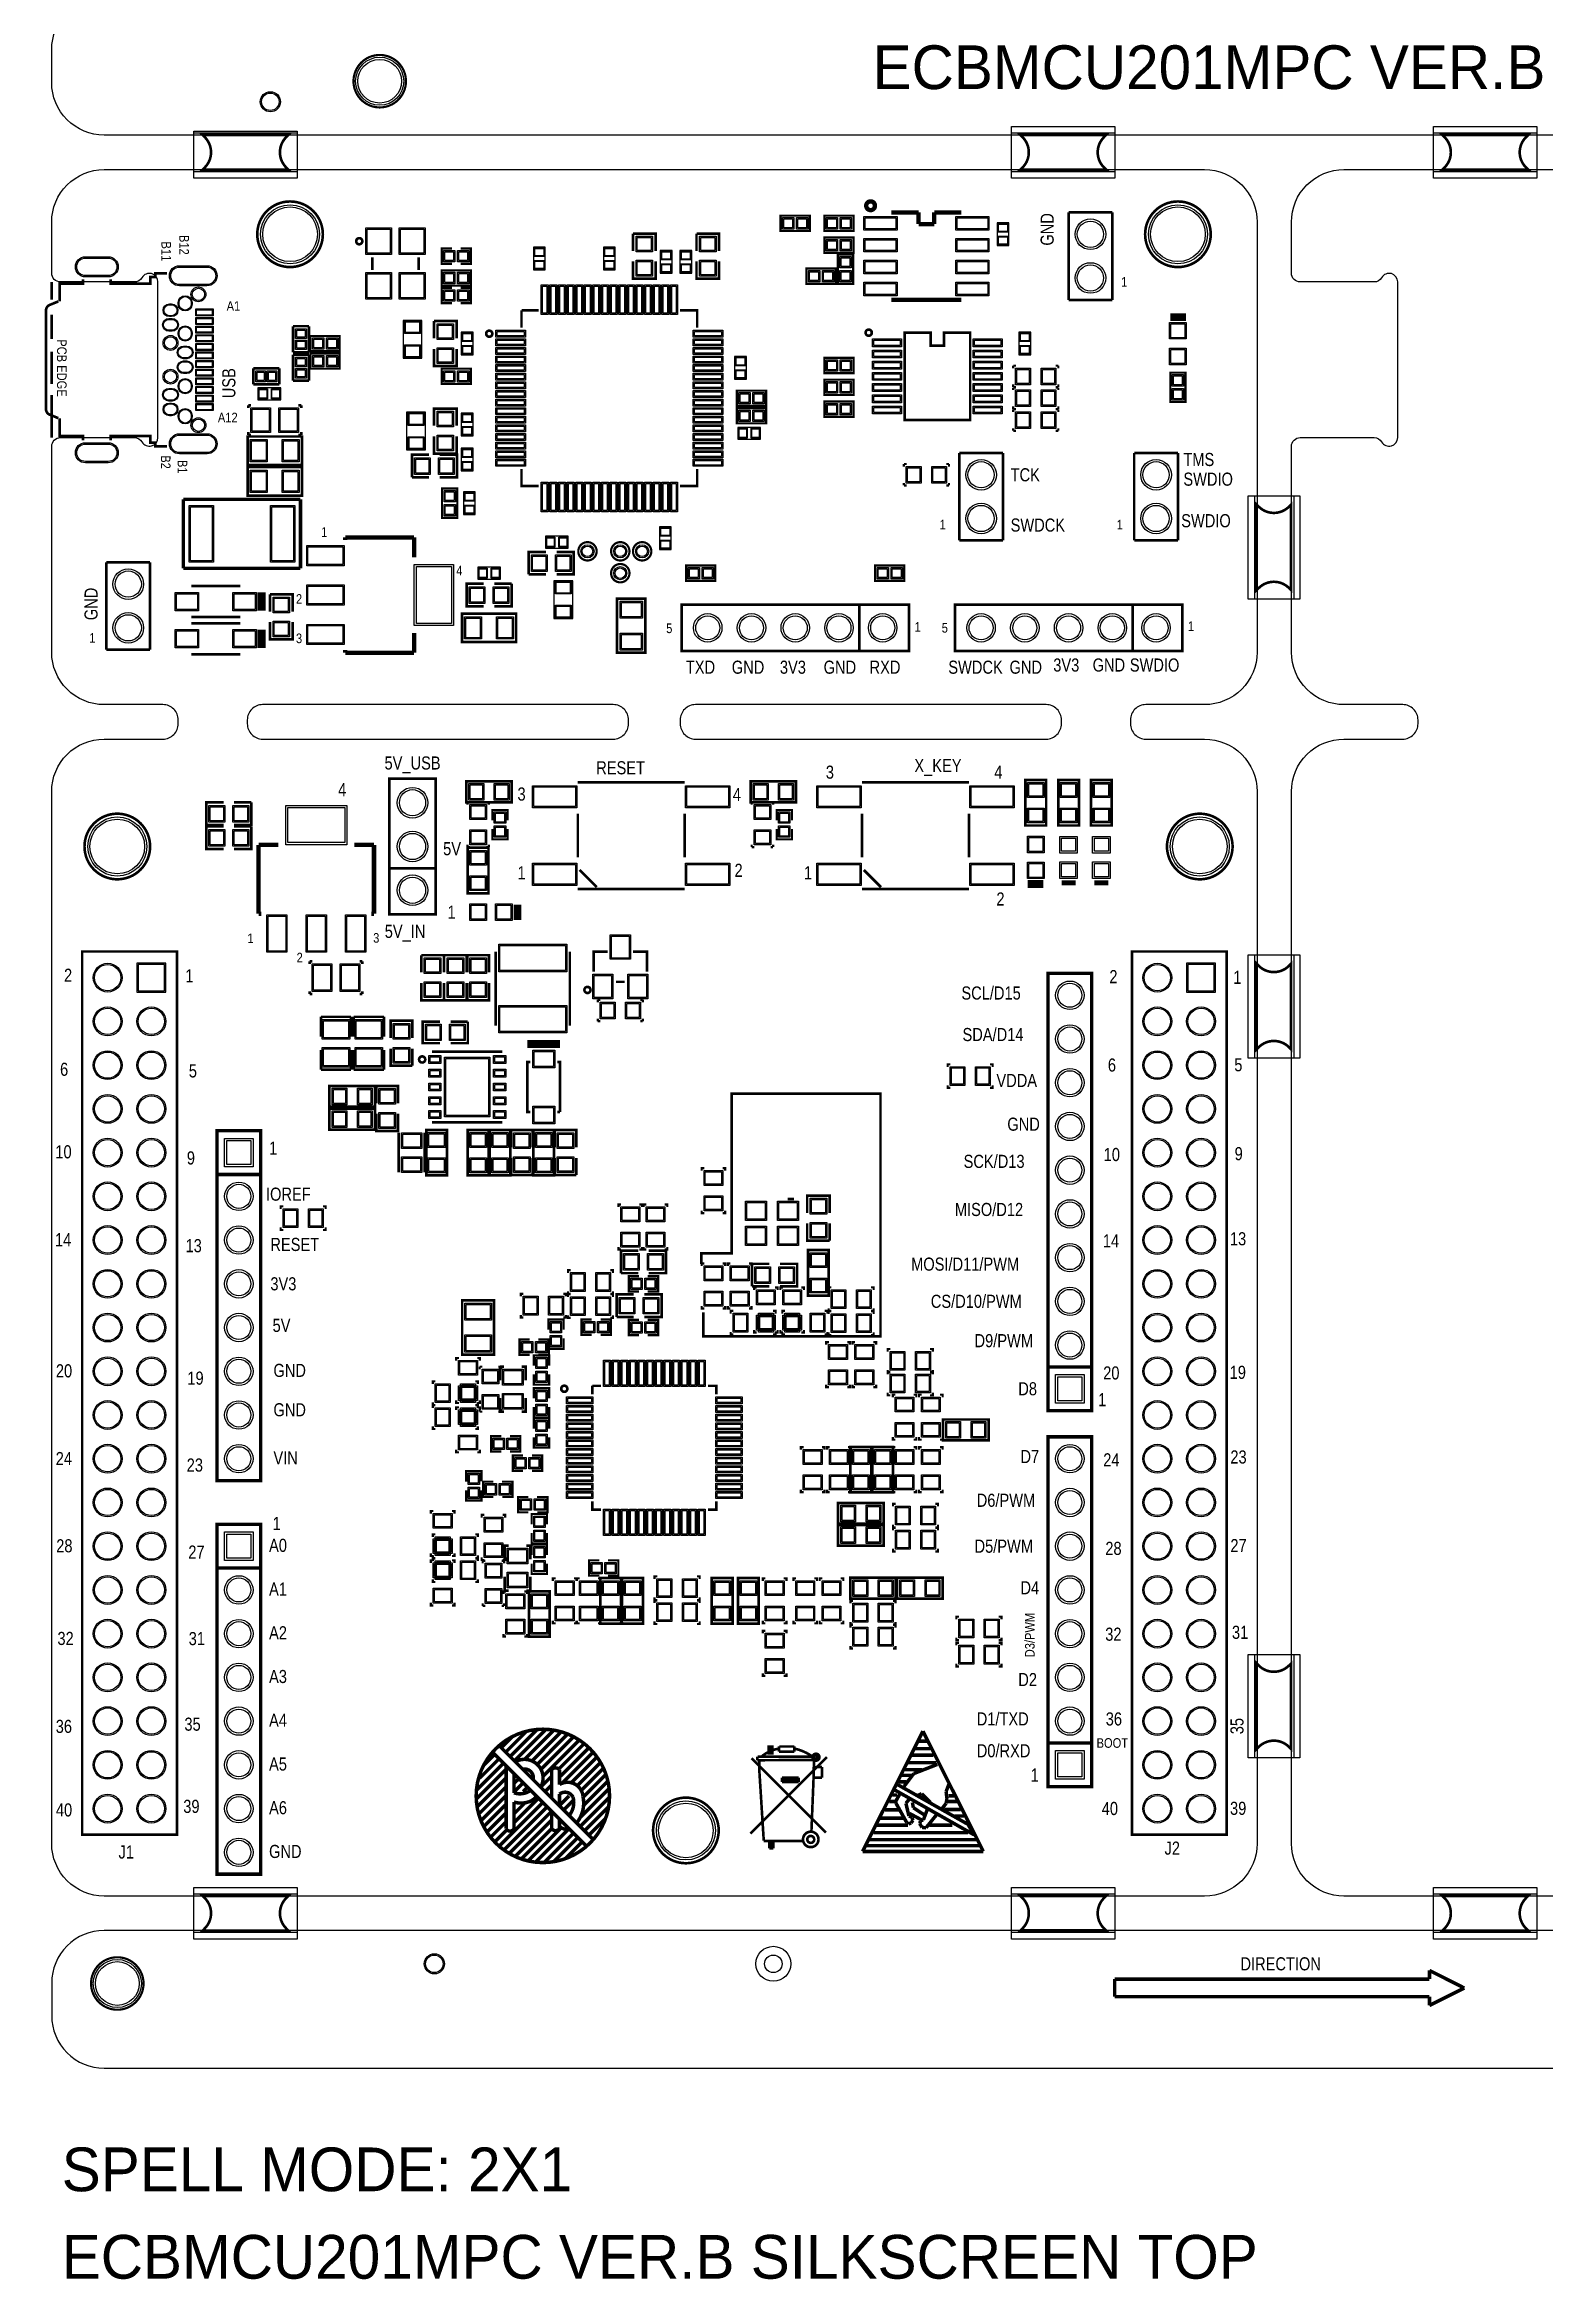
# Model space of a CAD drawing. Extents: x -155 to 465, y -138 to 308.
# Drawn here: x -0.4 to 86.6, y -22.3 to 107.5 of the extents above; entities that cross this region are included whole.
import ezdxf

# ---------------------------------------------------------------- set-up
doc = ezdxf.new("R2010")
doc.units = 0
for name, color, linetype in [('BOARD_GEOMETRY_ASSEMBLY_TOP', 3, 'CONTINUOUS'), ('BOARD_GEOMETRY_OUTLINE', 1, 'CONTINUOUS'), ('BOARD_GEOMETRY_SILKSCREEN_TOP', 2, 'CONTINUOUS'), ('PACKAGE_GEOMETRY_ASSEMBLY_TOP', 6, 'CONTINUOUS'), ('PACKAGE_GEOMETRY_SILKSCREEN_TOP', 5, 'CONTINUOUS'), ('PACKAGE_GEOMETRY_SOLDERMASK_TOP', 7, 'CONTINUOUS'), ('PIN_SOLDERMASK_TOP', 9, 'CONTINUOUS'), ('PIN_TOP', 8, 'CONTINUOUS')]:
    doc.layers.add(name, color=color, linetype=linetype)

msp = doc.modelspace()

# ---------------------------------------------------------------- texts
at = {"layer": 'BOARD_GEOMETRY_ASSEMBLY_TOP'}
msp.add_text('SPELL MODE: 2X1', height=2.54, dxfattribs=at).set_placement((0.58293, -17.145))
at = {"layer": 'BOARD_GEOMETRY_SILKSCREEN_TOP'}
for s, height, width, p in [('GND', 0.762, 0.833333, (58.1914, 95.8596)), ('USB', 0.762, 0.833333, (10.668, 86.995)), ('GND', 0.762, 0.833333, (2.667, 74.1045)), ('D3/PWM', 0.5588, 0.863636, (57.082436, 13.8684)), ('35', 0.762, 0.833333, (69.215, 9.398))]:
    msp.add_text(s, height=height, rotation=90, dxfattribs=dict(at, width=width)).set_placement(p)
for s, height, width, p in [('TMS', 0.762, 0.833333, (65.7225, 83.058)), ('TCK', 0.762, 0.833333, (55.6895, 82.169)), ('SWDIO', 0.762, 0.833333, (65.7225, 81.915)), ('SWDCK', 0.762, 0.833333, (55.6895, 79.248)), ('SWDIO', 0.762, 0.833333, (65.5955, 79.502)), ('TXD', 0.762, 0.833333, (36.83, 70.993)), ('GND', 0.762, 0.833333, (39.497, 70.993)), ('3V3', 0.762, 0.833333, (42.291, 70.993)), ('GND', 0.762, 0.833333, (44.831, 70.993)), ('RXD', 0.762, 0.833333, (47.498, 70.993)), ('SWDCK', 0.762, 0.833333, (52.07, 70.993)), ('GND', 0.762, 0.833333, (55.626, 70.993)), ('3V3', 0.762, 0.833333, (58.166, 71.12)), ('GND', 0.762, 0.833333, (60.452, 71.12)), ('SWDIO', 0.762, 0.833333, (62.611, 71.12)), ('5V_USB', 0.762, 0.833333, (19.3294, 65.4304)), ('RESET', 0.762, 0.833333, (31.623, 65.151)), ('X_KEY', 0.762, 0.833333, (50.1015, 65.278)), ('5V', 0.762, 0.833333, (22.733, 60.452)), ('5V_IN', 0.762, 0.833333, (19.3421, 55.6514)), ('2', 0.762, 0.833333, (0.716534, 53.100986)), ('1', 0.762, 0.833333, (7.765288, 53.070252)), ('2', 0.762, 0.833333, (61.423296, 53.019198)), ('1', 0.762, 0.833333, (68.615814, 52.97805)), ('SCL/D15', 0.762, 0.833333, (52.832, 52.07)), ('SDA/D14', 0.762, 0.833333, (52.8955, 49.657)), ('6', 0.762, 0.833333, (0.486156, 47.641002)), ('5', 0.762, 0.833333, (7.964678, 47.54753)), ('6', 0.762, 0.833333, (61.336936, 47.88789)), ('5', 0.762, 0.833333, (68.67779, 47.901606)), ('VDDA', 0.762, 0.833333, (54.864, 46.99)), ('GND', 0.762, 0.833333, (55.499, 44.45)), ('10', 0.762, 0.833333, (0.213106, 42.846244)), ('9', 0.762, 0.833333, (7.8486, 42.491914)), ('1', 0.762, 0.833333, (12.625832, 43.06189)), ('SCK/D13', 0.762, 0.833333, (52.959, 42.291)), ('10', 0.762, 0.833333, (61.09462, 42.689018)), ('9', 0.762, 0.833333, (68.69938, 42.738802)), ('IOREF', 0.762, 0.833333, (12.446, 40.386)), ('MISO/D12', 0.762, 0.833333, (52.451, 39.497)), ('14', 0.762, 0.833333, (0.192532, 37.739574)), ('13', 0.762, 0.833333, (7.774178, 37.393372)), ('RESET', 0.762, 0.833333, (12.7, 37.465)), ('14', 0.762, 0.833333, (61.044582, 37.670994)), ('13', 0.762, 0.833333, (68.42506, 37.795454)), ('MOSI/D11/PWM', 0.762, 0.833333, (49.911, 36.322)), ('3V3', 0.762, 0.833333, (12.7, 35.179)), ('CS/D10/PWM', 0.762, 0.833333, (51.054, 34.163)), ('5V', 0.762, 0.833333, (12.827, 32.766)), ('D9/PWM', 0.762, 0.833333, (53.594, 31.877)), ('20', 0.762, 0.833333, (0.24384, 30.125416)), ('19', 0.762, 0.833333, (7.879334, 29.700728)), ('GND', 0.762, 0.833333, (12.8778, 30.1498)), ('D8', 0.762, 0.833333, (56.134, 29.083)), ('20', 0.762, 0.833333, (61.064902, 30.001972)), ('19', 0.762, 0.833333, (68.410074, 30.03804)), ('GND', 0.762, 0.833333, (12.8778, 27.8638)), ('1', 0.762, 0.833333, (60.7695, 28.448)), ('24', 0.762, 0.833333, (0.233426, 25.028652)), ('23', 0.762, 0.833333, (7.840726, 24.652986)), ('VIN', 0.762, 0.833333, (12.8778, 25.0698)), ('D7', 0.762, 0.833333, (56.261, 25.146)), ('24', 0.762, 0.833333, (61.069982, 24.955246)), ('23', 0.762, 0.833333, (68.451222, 25.121108)), ('D6/PWM', 0.762, 0.833333, (53.721, 22.606)), ('1', 0.762, 0.833333, (12.831572, 21.258022)), ('28', 0.762, 0.833333, (0.264414, 19.96313)), ('27', 0.762, 0.833333, (7.933944, 19.597116)), ('A0', 0.762, 0.833333, (12.6238, 19.9898)), ('D5/PWM', 0.762, 0.833333, (53.594, 19.939)), ('28', 0.762, 0.833333, (61.189108, 19.812762)), ('27', 0.762, 0.833333, (68.451476, 19.973544)), ('A1', 0.762, 0.833333, (12.6238, 17.4498)), ('D4', 0.762, 0.833333, (56.261, 17.526)), ('A2', 0.762, 0.833333, (12.6238, 14.9098)), ('32', 0.762, 0.833333, (61.185044, 14.82852)), ('31', 0.762, 0.833333, (68.543932, 14.938248)), ('32', 0.762, 0.833333, (0.334264, 14.581632)), ('31', 0.762, 0.833333, (7.957312, 14.572234)), ('A3', 0.762, 0.833333, (12.6238, 12.3698)), ('D2', 0.762, 0.833333, (56.134, 12.192)), ('A4', 0.762, 0.833333, (12.6238, 9.8298)), ('D1/TXD', 0.762, 0.833333, (53.721, 9.906)), ('36', 0.762, 0.833333, (61.214, 9.906)), ('36', 0.762, 0.833333, (0.234188, 9.473184)), ('35', 0.762, 0.833333, (7.708138, 9.601708)), ('BOOT', 0.5588, 0.863636, (60.6806, 8.6106)), ('A5', 0.762, 0.833333, (12.6238, 7.2898)), ('D0/RXD', 0.762, 0.833333, (53.723032, 8.058404)), ('1', 0.762, 0.833333, (56.850788, 6.646418)), ('40', 0.762, 0.833333, (0.244094, 4.622038)), ('39', 0.762, 0.833333, (7.642352, 4.827524)), ('A6', 0.762, 0.833333, (12.6238, 4.7498)), ('40', 0.762, 0.833333, (60.98159, 4.704334)), ('39', 0.762, 0.833333, (68.430902, 4.714494)), ('J1', 0.762, 0.833333, (3.881628, 2.176526)), ('GND', 0.762, 0.833333, (12.6238, 2.2098)), ('J2', 0.762, 0.833333, (64.62903, 2.402586))]:
    msp.add_text(s, height=height, dxfattribs=dict(at, width=width)).set_placement(p)
at = {"layer": 'PACKAGE_GEOMETRY_SILKSCREEN_TOP'}
for s, p in [('ECBMCU201MPC VER.B', (47.67453, 104.9528)), ('ECBMCU201MPC VER.B SILKSCREEN TOP', (0.58293, -22.225))]:
    msp.add_text(s, height=2.54, dxfattribs=at).set_placement(p)
at = {"layer": 'PACKAGE_GEOMETRY_SILKSCREEN_TOP', "width": 0.863636}
for s, p in [('B12', (7.414006, 96.477582)), ('B11', (6.374384, 96.098614)), ('PCB EDGE', (0.30734, 90.419936)), ('B2', (6.34111, 83.683602)), ('B1', (7.316724, 83.413092))]:
    msp.add_text(s, height=0.5588, rotation=270, dxfattribs=at).set_placement(p)
at = {"layer": 'PACKAGE_GEOMETRY_SILKSCREEN_TOP'}
for s, height, width, p in [('1', 0.5588, 0.863636, (62.103, 93.472)), ('A1', 0.5588, 0.863636, (10.16, 92.075)), ('A12', 0.5588, 0.863636, (9.652, 85.598)), ('1', 0.5588, 0.863636, (15.6464, 78.9432)), ('1', 0.5588, 0.863636, (51.562, 79.375)), ('1', 0.5588, 0.863636, (61.849, 79.375)), ('4', 0.5588, 0.863636, (23.495, 76.708)), ('2', 0.5588, 0.863636, (14.184884, 75.057)), ('1', 0.5588, 0.863636, (50.1142, 73.4314)), ('1', 0.5588, 0.863636, (65.9892, 73.4822)), ('1', 0.5588, 0.863636, (2.1844, 72.7964)), ('3', 0.5588, 0.863636, (14.184884, 72.771)), ('5', 0.5588, 0.863636, (35.687, 73.3552)), ('5', 0.5588, 0.863636, (51.689, 73.3806)), ('3', 0.762, 0.833333, (44.958, 64.897)), ('4', 0.762, 0.833333, (54.737, 64.897)), ('4', 0.762, 0.833333, (16.637, 63.881)), ('3', 0.762, 0.833333, (27.051, 63.627)), ('4', 0.762, 0.833333, (39.554912, 63.594996)), ('1', 0.762, 0.833333, (27.051, 59.055)), ('2', 0.762, 0.833333, (39.654988, 59.194954)), ('1', 0.762, 0.833333, (43.688, 59.055)), ('1', 0.762, 0.833333, (22.987, 56.769)), ('2', 0.762, 0.833333, (54.864, 57.531)), ('1', 0.5588, 0.863636, (11.3665, 55.3466)), ('3', 0.5588, 0.863636, (18.669, 55.372)), ('2', 0.5588, 0.863636, (14.224, 54.229)), ('DIRECTION', 0.762, 0.833667, (69.0372, -4.318))]:
    msp.add_text(s, height=height, dxfattribs=dict(at, width=width)).set_placement(p)

# ---------------------------------------------------------------- linework, layer by layer
at = {"layer": 'BOARD_GEOMETRY_OUTLINE'}
for points in [[(138.951716, 102.279704), (3.048, 102.279704, -0.414214), (0, 105.327704), (0, 107.231688, -0.414214), (3.048, 110.279688), (138.951716, 110.279688, -0.414214), (141.999716, 107.231688), (141.999716, 105.327704, -0.414214)], [(0, 3.048), (0, 64.151002, -0.414214), (3.048, 67.199002), (6.460998, 67.199002, 0.414214), (7.349998, 68.088002), (7.349998, 68.309998, 0.414214), (6.460998, 69.198998), (3.048, 69.198998, -0.414214), (0, 72.246998), (0, 84.200746, -0.414214), (0.508, 84.708746), (4.803902, 84.708746, -0.267995), (5.236972, 84.45881, 0.767117), (6.169914, 84.708746), (6.169914, 93.74886, 0.767296), (5.236972, 93.998796, -0.267939), (4.803902, 93.74886), (0.508, 93.74886, -0.414214), (0, 94.25686), (0, 97.231708, -0.414214), (3.048, 100.279708), (66.95186, 100.279708, -0.414214), (69.99986, 97.231708), (69.99986, 72.246998, -0.414214), (66.95186, 69.198998), (63.538862, 69.198998, 0.414214), (62.649862, 68.309998), (62.649862, 68.088002, 0.414214), (63.538862, 67.199002), (66.95186, 67.199002, -0.414214), (69.99986, 64.151002), (69.99986, 3.048, -0.414214), (66.95186, 0), (3.048, 0, -0.414214)], [(71.999856, 3.048), (71.999856, 64.151002, -0.414214), (75.047856, 67.199002), (78.460854, 67.199002, 0.414214), (79.349854, 68.088002), (79.349854, 68.309998, 0.414214), (78.460854, 69.198998), (75.047856, 69.198998, -0.414214), (71.999856, 72.246998), (71.999856, 84.200746, -0.414214), (72.507856, 84.708746), (76.803758, 84.708746, -0.267995), (77.236828, 84.45881, 0.767117), (78.16977, 84.708746), (78.16977, 93.74886, 0.767296), (77.236828, 93.998796, -0.267939), (76.803758, 93.74886), (72.507856, 93.74886, -0.414214), (71.999856, 94.25686), (71.999856, 97.231708, -0.414214), (75.047856, 100.279708), (138.951716, 100.279708, -0.414214), (141.999716, 97.231708), (141.999716, 72.246998, -0.414214), (138.951716, 69.198998), (135.538718, 69.198998, 0.414214), (134.649718, 68.309998), (134.649718, 68.088002, 0.414214), (135.538718, 67.199002), (138.951716, 67.199002, -0.414214), (141.999716, 64.151002), (141.999716, 3.048, -0.414214), (138.951716, 0), (75.047856, 0, -0.414214)], [(33.499806, 68.088002), (33.499806, 68.309998, 0.414214), (32.610806, 69.198998), (12.246864, 69.198998, 0.414214), (11.357864, 68.309998), (11.357864, 68.088002, 0.414214), (12.246864, 67.199002), (32.610806, 67.199002, 0.414214)], [(32.610806, 67.199002, 0.414214), (33.499806, 68.088002), (33.499806, 68.309998, 0.414214), (32.610806, 69.198998), (12.246864, 69.198998, 0.414214), (11.357864, 68.309998), (11.357864, 68.088002, 0.414214), (12.246864, 67.199002)], [(58.641996, 68.088002), (58.641996, 68.309998, 0.414214), (57.752996, 69.198998), (37.389054, 69.198998, 0.414214), (36.500054, 68.309998), (36.500054, 68.088002, 0.414214), (37.389054, 67.199002), (57.752996, 67.199002, 0.414214)], [(57.752996, 67.199002, 0.414214), (58.641996, 68.088002), (58.641996, 68.309998, 0.414214), (57.752996, 69.198998), (37.389054, 69.198998, 0.414214), (36.500054, 68.309998), (36.500054, 68.088002, 0.414214), (37.389054, 67.199002)], [(0, -5.047996), (0, -6.95198, 0.414214), (3.048, -9.99998), (138.951716, -9.99998, 0.414214), (141.999716, -6.95198), (141.999716, -5.047996, 0.414214), (138.951716, -1.999996), (3.048, -1.999996, 0.414214)]]:
    msp.add_lwpolyline(points, format="xyb", close=True, dxfattribs=at)
at = {"layer": 'BOARD_GEOMETRY_SILKSCREEN_TOP'}
for points, const_width in [([(64.970406, 91.859862), (65.870582, 91.859862)], 0.1524), ([(64.970406, 91.707462), (65.870582, 91.707462)], 0.1524), ([(64.970406, 91.555062), (65.870582, 91.555062)], 0.1524), ([(12.0396, 75.7174), (12.0396, 74.6506)], 0.1524), ([(12.192, 75.7174), (12.192, 74.6506)], 0.1524), ([(12.3444, 75.7174), (12.3444, 74.6506)], 0.1524), ([(12.0396, 73.5584), (12.0396, 72.4916)], 0.1524), ([(12.192, 73.5584), (12.192, 72.4916)], 0.1524), ([(12.3444, 73.5584), (12.3444, 72.4916)], 0.1524), ([(57.584594, 58.939938), (56.684418, 58.939938)], 0.1524), ([(57.584594, 58.787538), (56.684418, 58.787538)], 0.1524), ([(57.584594, 58.635138), (56.684418, 58.635138)], 0.1524), ([(59.4614, 58.928), (58.6486, 58.928)], 0.1524), ([(59.4614, 58.8518), (58.6486, 58.8518)], 0.1524), ([(59.4614, 58.7756), (58.6486, 58.7756)], 0.1524), ([(61.3664, 58.928), (60.5536, 58.928)], 0.1524), ([(61.3664, 58.8518), (60.5536, 58.8518)], 0.1524), ([(61.3664, 58.7756), (60.5536, 58.7756)], 0.1524), ([(26.900124, 57.584594), (26.900124, 56.684418)], 0.1524), ([(27.052524, 57.584594), (27.052524, 56.684418)], 0.1524), ([(27.204924, 57.584594), (27.204924, 56.684418)], 0.1524), ([(7.269988, 54.859936), (7.269988, 3.560064), (1.769872, 3.560064), (1.769872, 54.859936), (7.269988, 54.859936)], 0.1524), ([(68.229988, 54.859936), (68.229988, 3.560064), (62.729872, 3.560064), (62.729872, 54.859936), (68.229988, 54.859936)], 0.1524), ([(27.62504, 49.63922), (29.52496, 49.63922)], 0.1524), ([(27.62504, 49.48682), (29.52496, 49.48682)], 0.1524), ([(27.62504, 49.33442), (29.52496, 49.33442)], 0.1524), ([(37.719, 36.703), (37.719, 37.338), (39.497, 37.338), (39.497, 46.609), (48.133, 46.609), (48.133, 32.512), (37.846, 32.512), (37.846, 33.909)], 0.1524), ([(26.7462, 9.2456), (26.1112, 8.6106)], 0.2032), ([(27.5717, 9.5631), (26.3652, 8.3566)], 0.2032), ([(28.20035, 9.67486), (26.6192, 8.1026)], 0.2032), ([(28.70708, 9.68248), (26.8732, 7.8486)], 0.2032), ([(27.4701, 7.9375), (29.1592, 9.6266)], 0.2032), ([(27.89555, 7.8486), (29.58465, 9.5377)], 0.2032), ([(28.194, 7.6454), (29.9593, 9.4107)], 0.2032), ([(28.4226, 7.366), (30.3022, 9.2456)], 0.2032), ([(28.53182, 6.9596), (30.62351, 9.05129)], 0.2032), ([(50.5968, 9.5758), (47.0916, 2.5908)], 0.2032), ([(50.3428, 8.9916), (50.8254, 8.9916)], 0.2032), ([(54.102, 2.5908), (50.5968, 9.5758)], 0.2032), ([(26.2382, 7.7216), (24.6507, 6.1341)], 0.2032), ([(25.9842, 7.9756), (24.8412, 6.8326)], 0.2032), ([(25.7302, 8.2296), (25.0952, 7.5946)], 0.2032), ([(25.6032, 8.3566), (31.0642, 2.8956)], 0.2032), ([(25.9842, 8.7376), (31.4452, 3.2766)], 0.2032), ([(29.4767, 7.4041), (30.90545, 8.83285)], 0.2032), ([(29.5402, 6.9596), (31.1912, 8.6106)], 0.2032), ([(29.63545, 6.54685), (31.4452, 8.3566)], 0.2032), ([(30.1752, 6.5786), (31.6611, 8.0645)], 0.2032), ([(30.52572, 6.4135), (31.86176, 7.74954)], 0.2032), ([(49.7078, 7.747), (51.3842, 7.747)], 0.2032), ([(49.9618, 8.1788), (51.2064, 8.1788)], 0.2032), ([(50.1396, 8.5598), (51.0286, 8.5598)], 0.2032), ([(26.3652, 7.3406), (24.6507, 5.6261)], 0.2032), ([(26.3652, 6.8326), (24.7142, 5.1816)], 0.2032), ([(27.1018, 6.7818), (26.8732, 6.5786)], 0.2032), ([(26.8732, 6.0706), (27.3812, 6.5786)], 0.2032), ([(29.0322, 6.9596), (28.3972, 6.3246)], 0.2032), ([(28.6512, 6.0706), (29.0322, 6.4516)], 0.2032), ([(30.7594, 6.1468), (32.0421, 7.4295)], 0.2032), ([(30.8864, 5.7658), (32.17672, 7.05612)], 0.2032), ([(30.8991, 5.2705), (32.2707, 6.6421)], 0.2032), ([(48.895, 6.1976), (49.0728, 6.5024)], 0.2032), ([(49.0728, 6.5024), (53.213, 4.1656)], 0.2032), ([(49.1998, 6.6294), (49.6316, 6.6294)], 0.2032), ([(49.3522, 7.0104), (49.9364, 7.0104)], 0.2032), ([(50.0634, 7.112), (49.5046, 6.3754)], 0.2032), ([(49.5554, 7.3406), (50.5714, 7.3406)], 0.2032), ([(51.435, 7.6454), (50.0634, 7.112)], 0.2032), ([(51.943, 6.0706), (52.0954, 6.477)], 0.2032), ([(26.3652, 6.3246), (24.80945, 4.76885)], 0.2032), ([(24.9682, 4.4196), (26.3652, 5.8166)], 0.2032), ([(25.0952, 4.0386), (26.3652, 5.3086)], 0.2032), ([(25.9842, 2.8956), (28.5242, 5.4356)], 0.2032), ([(28.7782, 5.1816), (26.26995, 2.67335)], 0.2032), ([(26.8732, 4.2926), (28.2702, 5.6896)], 0.2032), ([(27.4828, 5.4102), (26.8732, 4.8006)], 0.2032), ([(27.3812, 6.0706), (27.6352, 6.3246)], 0.2032), ([(29.5402, 5.3086), (30.0482, 5.8166)], 0.2032), ([(29.7942, 4.9276), (29.7942, 5.0546), (30.3022, 5.5626)], 0.2032), ([(30.6832, 4.0386), (32.39135, 5.74675)], 0.2032), ([(30.7086, 4.572), (32.3596, 6.223)], 0.2032), ([(30.9372, 3.7846), (32.3342, 5.1816)], 0.2032), ([(48.641, 5.4864), (48.9712, 5.4864)], 0.2032), ([(48.8188, 5.8674), (49.0982, 5.8674)], 0.2032), ([(53.5686, 3.556), (48.895, 6.1976)], 0.2032), ([(49.276, 5.969), (49.022, 5.5118)], 0.2032), ([(49.022, 5.5372), (49.022, 5.4102)], 0.2032), ([(49.022, 5.4102), (49.657, 4.2672)], 0.2032), ([(49.6062, 5.3848), (49.8094, 5.6388)], 0.2032), ([(49.784, 4.6482), (49.6062, 5.3848)], 0.2032), ([(49.9872, 5.4356), (50.038, 5.1308)], 0.2032), ([(50.038, 5.1308), (50.6984, 4.699)], 0.2032), ([(50.292, 5.842), (50.5206, 5.9436)], 0.2032), ([(50.5206, 5.9436), (51.0286, 5.4356)], 0.2032), ([(51.689, 5.0546), (51.943, 5.3848)], 0.2032), ([(51.9938, 5.6388), (51.943, 6.0706)], 0.2032), ([(51.943, 5.3848), (51.9938, 5.6388)], 0.2032), ([(52.0192, 5.4864), (52.6034, 5.4864)], 0.2032), ([(52.0954, 5.8166), (52.4002, 5.8166)], 0.2032), ([(25.2857, 3.7211), (26.3652, 4.8006)], 0.2032), ([(26.3652, 4.2926), (25.50795, 3.43535)], 0.2032), ([(26.4287, 3.8481), (25.7302, 3.1496)], 0.2032), ([(29.0322, 4.9276), (26.58745, 2.48285)], 0.2032), ([(29.0322, 4.4196), (26.9367, 2.3241)], 0.2032), ([(29.0322, 3.9116), (27.28595, 2.16535)], 0.2032), ([(29.600652, 3.972052), (27.66695, 2.03835)], 0.2032), ([(30.0482, 3.9116), (28.11145, 1.97485)], 0.2032), ([(29.0322, 3.9116), (29.0322, 4.9276)], 0.2032), ([(29.4894, 3.9878), (29.4894, 4.445)], 0.2032), ([(29.6418, 3.937), (29.4894, 4.0386)], 0.2032), ([(29.7434, 3.8989), (29.6418, 3.937)], 0.2032), ([(30.524196, 4.292092), (30.484064, 4.238752)], 0.2032), ([(31.1912, 3.5306), (32.1437, 4.4831)], 0.2032), ([(47.9298, 4.1148), (49.7332, 4.1148)], 0.2032), ([(48.1076, 4.5212), (49.4792, 4.5212)], 0.2032), ([(48.387, 5.0038), (49.1998, 5.0038)], 0.2032), ([(49.657, 4.2672), (49.7586, 4.191)], 0.2032), ([(49.7586, 4.191), (49.911, 4.2418)], 0.2032), ([(49.9618, 4.572), (49.784, 4.6482)], 0.2032), ([(49.8094, 4.8006), (50.5206, 4.4196)], 0.2032), ([(49.911, 4.2418), (50.0126, 4.3942)], 0.2032), ([(50.0126, 4.3942), (49.9618, 4.572)], 0.2032), ([(50.4444, 4.3434), (50.419, 4.2164)], 0.2032), ([(50.419, 4.2164), (50.4698, 4.0894)], 0.2032), ([(50.5206, 4.3942), (50.4444, 4.3434)], 0.2032), ([(50.4698, 4.0894), (50.546, 3.9878)], 0.2032), ([(50.6222, 4.4196), (50.5206, 4.3942)], 0.2032), ([(50.546, 3.9878), (50.7746, 3.9624)], 0.2032), ([(50.8508, 5.0292), (50.6222, 4.4196)], 0.2032), ([(50.7746, 3.9624), (51.4096, 4.7498)], 0.2032), ([(50.9778, 4.1148), (52.2986, 4.1148)], 0.2032), ([(51.8414, 5.0292), (52.7812, 5.0292)], 0.2032), ([(52.4256, 4.6482), (52.9844, 4.6482)], 0.2032), ([(53.213, 4.1656), (53.5686, 3.556)], 0.2032), ([(30.3022, 3.6576), (28.5877, 1.9431)], 0.2032), ([(30.5562, 3.4036), (29.1592, 2.0066)], 0.2032), ([(30.8102, 3.1496), (29.8577, 2.1971)], 0.2032), ([(47.0916, 2.5908), (54.102, 2.5908)], 0.2032), ([(47.2948, 2.921), (53.8734, 2.921)], 0.2032), ([(47.498, 3.2766), (53.6956, 3.2766)], 0.2032), ([(47.7266, 3.683), (53.213, 3.683)], 0.2032)]:
    msp.add_lwpolyline(points, dxfattribs=dict(at, const_width=const_width))
at = {"layer": 'BOARD_GEOMETRY_SILKSCREEN_TOP', "const_width": 0.2032}
for points in [[(32.397192, 5.8166, 1), (24.651208, 5.8166, 1), (32.397192, 5.8166)], [(28.3972, 6.3246, 0.760479), (26.924, 7.7978)], [(26.3906, 7.5565), (26.3906, 3.9116, 0.610124), (26.8478, 3.9116)], [(26.8478, 7.0866), (26.8478, 5.9944, 0.235958), (27.7876, 6.1214)], [(27.9654, 6.7818, 0.532636), (27.3558, 7.366)], [(29.0322, 5.6896), (29.0322, 7.3406, -0.448321), (29.4894, 7.3406)], [(29.4894, 7.3406), (29.4894, 6.477, -0.562887), (30.858206, 5.7658, -0.213461), (30.524196, 4.292092)], [(26.8478, 3.9116), (26.8478, 5.461, 0.175418), (27.813, 5.5118, 0.096284), (28.1686, 5.7912)], [(29.4894, 5.2578), (29.4894, 5.9182, -0.479162), (30.2768, 5.7404, -0.243782), (30.0482, 4.6736)], [(29.4894, 4.0386), (29.4894, 3.9116, -0.488655), (29.0322, 3.9116)], [(30.0609, 3.8989, -0.166487), (29.7434, 3.8989)]]:
    msp.add_lwpolyline(points, format="xyb", dxfattribs=at)
at = {"layer": 'PACKAGE_GEOMETRY_ASSEMBLY_TOP'}
for points, const_width in [([(44.0309, 97.5995), (44.0309, 96.7105), (42.3291, 96.7105), (42.3291, 97.5995), (44.0309, 97.5995)], 0.127), ([(46.5709, 97.5995), (46.5709, 96.7105), (44.8691, 96.7105), (44.8691, 97.5995), (46.5709, 97.5995)], 0.127), ([(35.069526, 95.5548), (35.069526, 96.5581), (33.764474, 96.5581)], 0.1524), ([(33.764474, 96.556068), (33.764474, 95.5548)], 0.1524), ([(38.752526, 95.5548), (38.752526, 96.5581), (37.447474, 96.5581)], 0.1524), ([(37.447474, 96.556068), (37.447474, 95.5548)], 0.1524), ([(46.5709, 96.3295), (46.5709, 95.4405), (44.8691, 95.4405), (44.8691, 96.3295), (46.5709, 96.3295)], 0.127), ([(23.241, 94.8055), (22.6441, 94.8055), (22.6441, 95.6945), (23.241, 95.6945)], 0.127), ([(23.74519, 95.6945), (24.3459, 95.6945), (24.3459, 94.8055), (23.749, 94.8055)], 0.127), ([(33.764474, 94.9452), (33.764474, 93.9419), (35.069526, 93.9419), (35.069526, 94.9452)], 0.1524), ([(37.447474, 94.9452), (37.447474, 93.9419), (38.752526, 93.9419), (38.752526, 94.9452)], 0.1524), ([(46.5455, 93.6371), (45.6565, 93.6371), (45.6565, 95.3389), (46.5455, 95.3389), (46.5455, 93.6371)], 0.127), ([(24.3459, 94.4245), (24.3459, 93.5355), (22.6441, 93.5355), (22.6441, 94.4245), (24.3459, 94.4245)], 0.127), ([(23.24481, 92.5195), (22.6441, 92.5195), (22.6441, 93.4085), (23.241, 93.4085)], 0.127), ([(23.749, 93.4085), (24.3459, 93.4085), (24.3459, 92.5195), (23.749, 92.5195)], 0.127), ([(45.5295, 94.5261), (45.5295, 93.6371), (43.8277, 93.6371), (43.8277, 94.5261), (45.5295, 94.5261)], 0.127), ([(23.512526, 90.4748), (23.512526, 91.4781), (22.207474, 91.4781)], 0.1524), ([(22.207474, 91.476068), (22.207474, 90.4748)], 0.1524), ([(15.0241, 89.7255), (15.0241, 90.6145), (16.7259, 90.6145), (16.7259, 89.7255), (15.0241, 89.7255)], 0.127), ([(15.0241, 88.7095), (15.0241, 89.5985), (16.7259, 89.5985), (16.7259, 88.7095), (15.0241, 88.7095)], 0.127), ([(22.207474, 89.8652), (22.207474, 88.8619), (23.512526, 88.8619), (23.512526, 89.8652)], 0.1524), ([(22.6441, 87.8205), (22.6441, 88.7095), (24.3459, 88.7095), (24.3459, 87.8205), (22.6441, 87.8205)], 0.127), ([(46.5709, 89.3445), (46.5709, 88.4555), (44.8691, 88.4555), (44.8691, 89.3445), (46.5709, 89.3445)], 0.127), ([(55.8419, 88.8873), (55.9943, 88.8873)], 0.127), ([(55.8419, 88.7349), (55.8419, 88.8873)], 0.127), ([(58.4581, 88.8873), (58.3057, 88.8873)], 0.127), ([(58.4581, 88.7349), (58.4581, 88.8873)], 0.127), ([(64.9605, 88.4809), (65.8495, 88.4809), (65.8495, 86.7791), (64.9605, 86.7791), (64.9605, 88.4809)], 0.127), ([(41.4909, 87.4395), (41.4909, 86.5505), (39.7891, 86.5505), (39.7891, 87.4395), (41.4909, 87.4395)], 0.127), ([(46.5709, 88.0745), (46.5709, 87.1855), (44.8691, 87.1855), (44.8691, 88.0745), (46.5709, 88.0745)], 0.127), ([(55.8419, 87.7951), (55.8419, 87.6427)], 0.127), ([(55.8419, 87.6427), (55.9943, 87.6427)], 0.127), ([(55.8419, 87.6173), (55.9943, 87.6173)], 0.127), ([(55.8419, 87.4649), (55.8419, 87.6173)], 0.127), ([(58.4581, 87.6427), (58.3057, 87.6427)], 0.127), ([(58.4581, 87.6173), (58.3057, 87.6173)], 0.127), ([(58.4581, 87.7951), (58.4581, 87.6427)], 0.127), ([(58.4581, 87.4649), (58.4581, 87.6173)], 0.127), ([(23.512526, 85.3948), (23.512526, 86.3981), (22.207474, 86.3981), (22.207474, 85.3948)], 0.1524), ([(41.4909, 86.4235), (41.4909, 85.5345), (39.7891, 85.5345), (39.7891, 86.4235), (41.4909, 86.4235)], 0.127), ([(46.5709, 86.8045), (46.5709, 85.9155), (44.8691, 85.9155), (44.8691, 86.8045), (46.5709, 86.8045)], 0.127), ([(55.8419, 86.5251), (55.8419, 86.3727)], 0.127), ([(55.8419, 86.3727), (55.9943, 86.3727)], 0.127), ([(55.8419, 86.3473), (55.9943, 86.3473)], 0.127), ([(55.8419, 86.1949), (55.8419, 86.3473)], 0.127), ([(58.4581, 86.3727), (58.3057, 86.3727)], 0.127), ([(58.4581, 86.3473), (58.3057, 86.3473)], 0.127), ([(58.4581, 86.5251), (58.4581, 86.3727)], 0.127), ([(58.4581, 86.1949), (58.4581, 86.3473)], 0.127), ([(11.3792, 84.774278), (14.5288, 84.774278)], 0.1524), ([(14.5288, 83.119722), (11.3792, 83.119722), (11.3792, 84.774278), (14.5288, 84.774278), (14.5288, 83.119722)], 0.1524), ([(22.207474, 84.7852), (22.207474, 83.7819), (23.512526, 83.7819)], 0.1524), ([(23.512526, 83.783932), (23.512526, 84.7852)], 0.1524), ([(55.8419, 85.2551), (55.8419, 85.1027)], 0.127), ([(55.8419, 85.1027), (55.9943, 85.1027)], 0.127), ([(58.4581, 85.1027), (58.3057, 85.1027)], 0.127), ([(58.4581, 85.2551), (58.4581, 85.1027)], 0.127), ([(11.3792, 82.996278), (14.5288, 82.996278), (14.5288, 81.341722), (11.3792, 81.341722), (11.3792, 82.996278)], 0.1524), ([(21.9202, 83.710526), (20.9169, 83.710526), (20.9169, 82.405474)], 0.1524), ([(22.5298, 82.405474), (23.5331, 82.405474), (23.5331, 83.710526), (22.5298, 83.710526)], 0.1524), ([(49.4919, 83.1723), (49.6443, 83.1723)], 0.127), ([(49.4919, 83.0199), (49.4919, 83.1723)], 0.127), ([(52.1081, 83.1723), (51.9557, 83.1723)], 0.127), ([(52.1081, 83.0199), (52.1081, 83.1723)], 0.127), ([(20.918932, 82.405474), (21.9202, 82.405474)], 0.1524), ([(23.5585, 80.0481), (22.6695, 80.0481), (22.6695, 81.7499), (23.5585, 81.7499), (23.5585, 80.0481)], 0.127), ([(49.4919, 82.0801), (49.4919, 81.9277)], 0.127), ([(49.4919, 81.9277), (49.6443, 81.9277)], 0.127), ([(52.1081, 81.9277), (51.9557, 81.9277)], 0.127), ([(52.1081, 82.0801), (52.1081, 81.9277)], 0.127), ([(14.5288, 81.341722), (11.3792, 81.341722)], 0.1524), ([(28.706826, 78.071726), (27.703526, 78.071726), (27.703526, 76.766674)], 0.1524), ([(29.316426, 76.766674), (30.319726, 76.766674), (30.319726, 78.071726), (29.316426, 78.071726)], 0.1524), ([(27.705558, 76.766674), (28.706826, 76.766674)], 0.1524), ([(36.8427, 76.3905), (36.8427, 77.2795), (38.5445, 77.2795), (38.5445, 76.3905), (36.8427, 76.3905)], 0.127), ([(49.5173, 77.2795), (49.5173, 76.3905), (47.8155, 76.3905), (47.8155, 77.2795), (49.5173, 77.2795)], 0.127), ([(13.987526, 74.5998), (13.987526, 75.6031), (12.682474, 75.6031)], 0.1524), ([(12.682474, 75.601068), (12.682474, 74.5998)], 0.1524), ([(25.0952, 76.217526), (24.0919, 76.217526), (24.0919, 74.912474), (25.0952, 74.912474)], 0.1524), ([(26.706068, 76.217526), (25.7048, 76.217526)], 0.1524), ([(25.7048, 74.912474), (26.7081, 74.912474), (26.7081, 76.217526)], 0.1524), ([(32.827722, 72.2122), (32.827722, 75.3618), (34.482278, 75.3618), (34.482278, 72.2122), (32.827722, 72.2122)], 0.1524), ([(34.482278, 75.3618), (34.482278, 72.2122)], 0.1524), ([(12.682474, 73.9902), (12.682474, 72.9869), (13.987526, 72.9869), (13.987526, 73.9902)], 0.1524), ([(23.8252, 74.487278), (26.9748, 74.487278)], 0.1524), ([(26.9748, 72.832722), (23.8252, 72.832722), (23.8252, 74.487278), (26.9748, 74.487278), (26.9748, 72.832722)], 0.1524), ([(57.752234, 64.477392), (57.752234, 62.1792), (56.547766, 62.1792), (56.547766, 64.8208), (57.752234, 64.8208), (57.752234, 64.477392)], 0.1524), ([(59.657234, 64.477392), (59.657234, 62.1792), (58.452766, 62.1792), (58.452766, 64.8208), (59.657234, 64.8208), (59.657234, 64.477392)], 0.1524), ([(61.562234, 64.477392), (61.562234, 62.1792), (60.357766, 62.1792), (60.357766, 64.8208), (61.562234, 64.8208), (61.562234, 64.477392)], 0.1524), ([(26.377392, 63.532766), (24.0792, 63.532766), (24.0792, 64.737234), (26.7208, 64.737234), (26.7208, 63.532766), (26.377392, 63.532766)], 0.1524), ([(24.1427, 63.5381), (24.1427, 63.3857)], 0.127), ([(24.2951, 63.5381), (24.1427, 63.5381)], 0.127), ([(25.2349, 63.5381), (25.3873, 63.5381)], 0.127), ([(25.3873, 63.5381), (25.3873, 63.3857)], 0.127), ([(42.887392, 63.532766), (40.5892, 63.532766), (40.5892, 64.737234), (43.2308, 64.737234), (43.2308, 63.532766), (42.887392, 63.532766)], 0.1524), ([(40.6527, 63.5381), (40.6527, 63.3857)], 0.127), ([(40.8051, 63.5381), (40.6527, 63.5381)], 0.127), ([(41.7449, 63.5381), (41.8973, 63.5381)], 0.127), ([(41.8973, 63.5381), (41.8973, 63.3857)], 0.127), ([(9.9822, 63.517526), (8.9789, 63.517526), (8.9789, 62.212474), (9.9822, 62.212474)], 0.1524), ([(11.593068, 63.517526), (10.5918, 63.517526)], 0.1524), ([(10.5918, 62.212474), (11.5951, 62.212474), (11.5951, 63.517526)], 0.1524), ([(25.5905, 62.48019), (25.5905, 63.0809), (26.4795, 63.0809), (26.4795, 62.484)], 0.127), ([(42.1005, 62.48019), (42.1005, 63.0809), (42.9895, 63.0809), (42.9895, 62.484)], 0.127), ([(9.9822, 62.120526), (8.9789, 62.120526), (8.9789, 60.815474), (9.9822, 60.815474)], 0.1524), ([(11.593068, 62.120526), (10.5918, 62.120526)], 0.1524), ([(10.5918, 60.815474), (11.5951, 60.815474), (11.5951, 62.120526)], 0.1524), ([(24.1427, 60.9219), (24.1427, 61.0743)], 0.127), ([(25.3873, 60.9219), (25.3873, 61.0743)], 0.127), ([(26.4795, 61.976), (26.4795, 61.3791), (25.5905, 61.3791), (25.5905, 61.976)], 0.127), ([(40.6527, 60.9219), (40.6527, 61.0743)], 0.127), ([(41.8973, 60.9219), (41.8973, 61.0743)], 0.127), ([(42.9895, 61.976), (42.9895, 61.3791), (42.1005, 61.3791), (42.1005, 61.976)], 0.127), ([(24.2951, 60.9219), (24.1427, 60.9219)], 0.127), ([(24.162766, 58.585608), (24.162766, 60.8838), (25.367234, 60.8838), (25.367234, 58.2422), (24.162766, 58.2422), (24.162766, 58.585608)], 0.1524), ([(25.2349, 60.9219), (25.3873, 60.9219)], 0.127), ([(40.8051, 60.9219), (40.6527, 60.9219)], 0.127), ([(41.7449, 60.9219), (41.8973, 60.9219)], 0.127), ([(22.775926, 53.6448), (22.775926, 54.6481), (21.470874, 54.6481)], 0.1524), ([(21.470874, 54.646068), (21.470874, 53.6448)], 0.1524), ([(24.096726, 53.6448), (24.096726, 54.6481), (22.791674, 54.6481)], 0.1524), ([(22.791674, 54.646068), (22.791674, 53.6448)], 0.1524), ([(25.39238, 53.6448), (25.39238, 54.6481), (24.13762, 54.6481)], 0.1524), ([(24.13762, 54.646068), (24.13762, 53.6448)], 0.1524), ([(21.470874, 53.0352), (21.470874, 52.0319), (22.775926, 52.0319), (22.775926, 53.0352)], 0.1524), ([(22.791674, 53.0352), (22.791674, 52.0319), (24.096726, 52.0319), (24.096726, 53.0352)], 0.1524), ([(24.13762, 53.0352), (24.13762, 52.0319), (25.39238, 52.0319), (25.39238, 53.0352)], 0.1524), ([(31.7119, 52.0573), (31.8643, 52.0573)], 0.127), ([(31.7119, 51.9049), (31.7119, 52.0573)], 0.127), ([(34.3281, 52.0573), (34.1757, 52.0573)], 0.127), ([(34.3281, 51.9049), (34.3281, 52.0573)], 0.127), ([(15.632684, 51.0667), (17.387316, 51.0667)], 0.1524), ([(15.632684, 49.91354), (15.632684, 51.0667)], 0.1524), ([(17.387316, 51.0667), (17.387316, 49.91354)], 0.1524), ([(17.537684, 51.0667), (19.292316, 51.0667)], 0.1524), ([(17.537684, 49.91354), (17.537684, 51.0667)], 0.1524), ([(19.292316, 51.0667), (19.292316, 49.91354)], 0.1524), ([(20.94738, 49.8348), (20.94738, 50.8381), (19.69262, 50.8381), (19.69262, 49.8348)], 0.1524), ([(22.5552, 50.79238), (21.5519, 50.79238), (21.5519, 49.53762), (22.5552, 49.53762)], 0.1524), ([(24.166068, 50.79238), (23.1648, 50.79238)], 0.1524), ([(23.1648, 49.53762), (24.1681, 49.53762), (24.1681, 50.79238)], 0.1524), ([(31.7119, 50.9651), (31.7119, 50.8127)], 0.127), ([(31.7119, 50.8127), (31.8643, 50.8127)], 0.127), ([(34.3281, 50.8127), (34.1757, 50.8127)], 0.127), ([(34.3281, 50.9651), (34.3281, 50.8127)], 0.127), ([(17.387316, 47.9933), (15.631668, 47.9933)], 0.1524), ([(15.632684, 47.9933), (15.632684, 49.14646)], 0.1524), ([(17.387316, 49.14646), (17.387316, 47.9933)], 0.1524), ([(19.292316, 47.9933), (17.536668, 47.9933)], 0.1524), ([(17.537684, 47.9933), (17.537684, 49.14646)], 0.1524), ([(19.292316, 49.14646), (19.292316, 47.9933)], 0.1524), ([(19.69262, 49.2252), (19.69262, 48.2219), (20.94738, 48.2219)], 0.1524), ([(20.94738, 48.223932), (20.94738, 49.2252)], 0.1524), ([(52.1843, 48.3108), (52.0319, 48.3108), (52.0319, 48.1584)], 0.127), ([(54.4957, 48.3108), (54.6481, 48.3108), (54.6481, 48.1584)], 0.127), ([(16.472408, 47.046134), (18.7706, 47.046134), (18.7706, 45.841666), (16.129, 45.841666), (16.129, 47.046134), (16.472408, 47.046134)], 0.1524), ([(20.10918, 46.0502), (20.10918, 47.0535), (18.85442, 47.0535)], 0.1524), ([(18.85442, 47.051468), (18.85442, 46.0502)], 0.1524), ([(52.0319, 47.0916), (52.0319, 46.9392), (52.1843, 46.9392)], 0.127), ([(54.4957, 46.9392), (54.6481, 46.9392), (54.6481, 47.0916)], 0.127), ([(16.472408, 45.725334), (18.7706, 45.725334), (18.7706, 44.520866), (16.129, 44.520866), (16.129, 45.725334), (16.472408, 45.725334)], 0.1524), ([(18.85442, 45.4406), (18.85442, 44.4373), (20.10918, 44.4373), (20.10918, 45.4406)], 0.1524), ([(20.150582, 44.333668), (20.150582, 42.026332)], 0.1524), ([(21.657818, 42.026332), (21.657818, 44.333668)], 0.1524), ([(21.749766, 42.202608), (21.749766, 44.5008), (22.954234, 44.5008), (22.954234, 41.8592), (21.749766, 41.8592), (21.749766, 42.202608)], 0.1524), ([(25.367234, 44.157392), (25.367234, 41.8592), (24.162766, 41.8592), (24.162766, 44.5008), (25.367234, 44.5008), (25.367234, 44.157392)], 0.1524), ([(25.432766, 42.202608), (25.432766, 44.5008), (26.637234, 44.5008), (26.637234, 41.8592), (25.432766, 41.8592), (25.432766, 42.202608)], 0.1524), ([(27.93238, 43.4848), (27.93238, 44.4881), (26.67762, 44.4881)], 0.1524), ([(26.67762, 44.486068), (26.67762, 43.4848)], 0.1524), ([(27.972766, 42.202608), (27.972766, 44.5008), (29.177234, 44.5008), (29.177234, 41.8592), (27.972766, 41.8592), (27.972766, 42.202608)], 0.1524), ([(30.47238, 43.4848), (30.47238, 44.4881), (29.21762, 44.4881), (29.21762, 43.4848)], 0.1524), ([(26.67762, 42.8752), (26.67762, 41.8719), (27.93238, 41.8719), (27.93238, 42.8752)], 0.1524), ([(29.21762, 42.8752), (29.21762, 41.8719), (30.47238, 41.8719)], 0.1524), ([(30.47238, 41.873932), (30.47238, 42.8752)], 0.1524), ([(37.74313, 42.1259), (37.74313, 42.2783), (37.89553, 42.2783)], 0.127), ([(39.11473, 42.1259), (39.11473, 42.2783), (38.96233, 42.2783)], 0.127), ([(45.177456, 39.6748), (45.177456, 40.6781), (43.872404, 40.6781), (43.872404, 39.6748)], 0.1524), ([(13.4493, 40.0558), (13.2969, 40.0558), (13.2969, 39.9034)], 0.127), ([(15.9131, 39.9034), (15.9131, 40.0558), (15.7607, 40.0558)], 0.127), ([(32.91713, 40.0177), (32.91713, 40.1701), (33.06953, 40.1701)], 0.127), ([(34.28873, 40.0177), (34.28873, 40.1701), (34.13633, 40.1701)], 0.127), ([(34.53003, 40.1701), (34.37763, 40.1701), (34.37763, 40.0177)], 0.127), ([(35.74923, 40.0177), (35.74923, 40.1701), (35.59683, 40.1701)], 0.127), ([(37.74313, 39.8145), (37.74313, 39.6621), (37.89553, 39.6621)], 0.127), ([(38.96233, 39.6621), (39.11473, 39.6621), (39.11473, 39.8145)], 0.127), ([(43.872404, 39.0652), (43.872404, 38.0619), (45.177456, 38.0619)], 0.1524), ([(45.177456, 38.063932), (45.177456, 39.0652)], 0.1524), ([(13.4493, 38.6842), (13.2969, 38.6842), (13.2969, 38.8366)], 0.127), ([(15.7607, 38.6842), (15.9131, 38.6842), (15.9131, 38.8366)], 0.127), ([(32.91713, 37.7063), (32.91713, 37.5539), (33.06953, 37.5539)], 0.127), ([(34.13633, 37.5539), (34.28873, 37.5539), (34.28873, 37.7063)], 0.127), ([(34.37763, 37.7063), (34.37763, 37.5539), (34.53003, 37.5539)], 0.127), ([(35.74923, 37.7063), (35.74923, 37.5539), (35.59683, 37.5539)], 0.127), ([(30.13583, 36.3474), (29.98343, 36.3474), (29.98343, 36.195)], 0.127), ([(32.59963, 36.195), (32.59963, 36.3474), (32.44723, 36.3474)], 0.127), ([(34.06013, 37.482526), (33.05683, 37.482526), (33.05683, 36.177474)], 0.1524), ([(34.66973, 36.177474), (35.67303, 36.177474), (35.67303, 37.482526), (34.66973, 37.482526)], 0.1524), ([(37.74313, 36.5887), (37.74313, 36.7411), (37.89553, 36.7411)], 0.127), ([(39.11473, 36.5887), (39.11473, 36.7411), (38.96233, 36.7411)], 0.127), ([(39.26713, 36.5887), (39.26713, 36.7411), (39.41953, 36.7411)], 0.127), ([(40.63873, 36.5887), (40.63873, 36.7411), (40.48633, 36.7411)], 0.127), ([(41.68013, 36.720526), (40.67683, 36.720526), (40.67683, 35.415474)], 0.1524), ([(42.28973, 35.415474), (43.29303, 35.415474), (43.29303, 36.720526), (42.28973, 36.720526)], 0.1524), ([(45.127164, 37.172392), (45.127164, 34.8742), (43.922696, 34.8742), (43.922696, 37.5158), (45.127164, 37.5158), (45.127164, 37.172392)], 0.1524), ([(30.13583, 34.9758), (29.98343, 34.9758), (29.98343, 35.1282)], 0.127), ([(32.44723, 34.9758), (32.59963, 34.9758), (32.59963, 35.1282)], 0.127), ([(33.058862, 36.177474), (34.06013, 36.177474)], 0.1524), ([(34.11093, 35.1155), (33.51403, 35.1155), (33.51403, 36.0045), (34.11093, 36.0045)], 0.127), ([(34.61512, 36.0045), (35.21583, 36.0045), (35.21583, 35.1155), (34.61893, 35.1155)], 0.127), ([(40.678862, 35.415474), (41.68013, 35.415474)], 0.1524), ([(40.79113, 35.1917), (40.79113, 35.3441), (40.94353, 35.3441)], 0.127), ([(42.16273, 35.1917), (42.16273, 35.3441), (42.01033, 35.3441)], 0.127), ([(42.31513, 35.1917), (42.31513, 35.3441), (42.46753, 35.3441)], 0.127), ([(43.68673, 35.1917), (43.68673, 35.3441), (43.53433, 35.3441)], 0.127), ([(45.27423, 35.3568), (45.12183, 35.3568), (45.12183, 35.2044)], 0.127), ([(47.58563, 35.3568), (47.73803, 35.3568), (47.73803, 35.2044)], 0.127), ([(27.39263, 34.9758), (27.24023, 34.9758), (27.24023, 34.8234)], 0.127), ([(27.39263, 33.6042), (27.24023, 33.6042), (27.24023, 33.7566)], 0.127), ([(29.85643, 34.8234), (29.85643, 34.9758), (29.70403, 34.9758)], 0.127), ([(29.70403, 33.6042), (29.85643, 33.6042), (29.85643, 33.7566)], 0.127), ([(30.13583, 34.9504), (29.98343, 34.9504), (29.98343, 34.798)], 0.127), ([(30.13583, 33.5788), (29.98343, 33.5788), (29.98343, 33.7312)], 0.127), ([(32.59963, 34.798), (32.59963, 34.9504), (32.44723, 34.9504)], 0.127), ([(32.44723, 33.5788), (32.59963, 33.5788), (32.59963, 33.7312)], 0.127), ([(33.80613, 34.942526), (32.80283, 34.942526), (32.80283, 33.637474)], 0.1524), ([(34.41573, 33.637474), (35.41903, 33.637474), (35.41903, 34.942526), (34.41573, 34.942526)], 0.1524), ([(37.74313, 34.2773), (37.74313, 34.1249), (37.89553, 34.1249)], 0.127), ([(38.96233, 34.1249), (39.11473, 34.1249), (39.11473, 34.2773)], 0.127), ([(39.26713, 34.2773), (39.26713, 34.1249), (39.41953, 34.1249)], 0.127), ([(39.58463, 33.9852), (39.43223, 33.9852), (39.43223, 33.8328)], 0.127), ([(40.48633, 34.1249), (40.63873, 34.1249), (40.63873, 34.2773)], 0.127), ([(42.04843, 33.8328), (42.04843, 33.9852), (41.89603, 33.9852)], 0.127), ([(42.58183, 33.9852), (42.42943, 33.9852), (42.42943, 33.8328)], 0.127), ([(44.89323, 33.9852), (45.04563, 33.9852), (45.04563, 33.8328)], 0.127), ([(45.12183, 34.1376), (45.12183, 33.9852), (45.27423, 33.9852)], 0.127), ([(45.27423, 33.9598), (45.12183, 33.9598), (45.12183, 33.8074)], 0.127), ([(47.58563, 33.9852), (47.73803, 33.9852), (47.73803, 34.1376)], 0.127), ([(47.58563, 33.9598), (47.73803, 33.9598), (47.73803, 33.8074)], 0.127), ([(28.84043, 32.88919), (28.84043, 33.4899), (29.72943, 33.4899), (29.72943, 32.893)], 0.127), ([(29.72943, 32.385), (29.72943, 31.7881), (28.84043, 31.7881), (28.84043, 32.385)], 0.127), ([(31.36773, 32.6009), (30.77083, 32.6009), (30.77083, 33.4899), (31.36773, 33.4899)], 0.127), ([(31.87192, 33.4899), (32.47263, 33.4899), (32.47263, 32.6009), (31.87573, 32.6009)], 0.127), ([(32.804862, 33.637474), (33.80613, 33.637474)], 0.1524), ([(34.11093, 32.5755), (33.51403, 32.5755), (33.51403, 33.4645), (34.11093, 33.4645)], 0.127), ([(34.61512, 33.4645), (35.21583, 33.4645), (35.21583, 32.5755), (34.61893, 32.5755)], 0.127), ([(39.58463, 32.6136), (39.43223, 32.6136), (39.43223, 32.766)], 0.127), ([(40.79113, 32.8803), (40.79113, 32.7279), (40.94353, 32.7279)], 0.127), ([(41.89603, 32.6136), (42.04843, 32.6136), (42.04843, 32.766)], 0.127), ([(42.01033, 32.7279), (42.16273, 32.7279), (42.16273, 32.8803)], 0.127), ([(42.31513, 32.8803), (42.31513, 32.7279), (42.46753, 32.7279)], 0.127), ([(42.42943, 32.766), (42.42943, 32.6136), (42.58183, 32.6136)], 0.127), ([(43.53433, 32.7279), (43.68673, 32.7279), (43.68673, 32.8803)], 0.127), ([(44.89323, 32.6136), (45.04563, 32.6136), (45.04563, 32.766)], 0.127), ([(45.12183, 32.7406), (45.12183, 32.5882), (45.27423, 32.5882)], 0.127), ([(47.58563, 32.5882), (47.73803, 32.5882), (47.73803, 32.7406)], 0.127), ([(23.49373, 31.1023), (23.49373, 31.2547), (23.64613, 31.2547)], 0.127), ([(24.86533, 31.1023), (24.86533, 31.2547), (24.71293, 31.2547)], 0.127), ([(27.76093, 31.4325), (27.16403, 31.4325), (27.16403, 32.3215), (27.76093, 32.3215)], 0.127), ([(28.00223, 30.8102), (28.00223, 31.4071), (28.89123, 31.4071), (28.89123, 30.8102)], 0.127), ([(28.26512, 32.3215), (28.86583, 32.3215), (28.86583, 31.4325), (28.26893, 31.4325)], 0.127), ([(44.98213, 32.0167), (44.98213, 32.1691), (45.13453, 32.1691)], 0.127), ([(46.35373, 32.0167), (46.35373, 32.1691), (46.20133, 32.1691)], 0.127), ([(46.50613, 32.0167), (46.50613, 32.1691), (46.65853, 32.1691)], 0.127), ([(47.87773, 32.0167), (47.87773, 32.1691), (47.72533, 32.1691)], 0.127), ([(48.70323, 31.7754), (48.55083, 31.7754), (48.55083, 31.623)], 0.127), ([(51.01463, 31.7754), (51.16703, 31.7754), (51.16703, 31.623)], 0.127), ([(22.28723, 29.8958), (22.13483, 29.8958), (22.13483, 29.7434)], 0.127), ([(24.75103, 29.7434), (24.75103, 29.8958), (24.59863, 29.8958)], 0.127), ([(24.8539, 30.7467), (24.8539, 30.5943)], 0.127), ([(25.0063, 30.7467), (24.8539, 30.7467)], 0.127), ([(25.9461, 30.7467), (26.0985, 30.7467)], 0.127), ([(26.0985, 30.7467), (26.0985, 30.5943)], 0.127), ([(28.89123, 30.30601), (28.89123, 29.7053), (28.00223, 29.7053), (28.00223, 30.3022)], 0.127), ([(48.55083, 30.5562), (48.55083, 30.4038), (48.70323, 30.4038)], 0.127), ([(48.70323, 30.4546), (48.55083, 30.4546), (48.55083, 30.3022)], 0.127), ([(51.01463, 30.4038), (51.16703, 30.4038), (51.16703, 30.5562)], 0.127), ([(51.01463, 30.4546), (51.16703, 30.4546), (51.16703, 30.3022)], 0.127), ([(22.28723, 28.5242), (22.13483, 28.5242), (22.13483, 28.6766)], 0.127), ([(22.28723, 28.4988), (22.13483, 28.4988), (22.13483, 28.3464)], 0.127), ([(23.49373, 28.7909), (23.49373, 28.6385), (23.64613, 28.6385)], 0.127), ([(24.59863, 28.5242), (24.75103, 28.5242), (24.75103, 28.6766)], 0.127), ([(24.75103, 28.3464), (24.75103, 28.4988), (24.59863, 28.4988)], 0.127), ([(24.71293, 28.6385), (24.86533, 28.6385), (24.86533, 28.7909)], 0.127), ([(28.00223, 28.9052), (28.00223, 29.5021), (28.89123, 29.5021), (28.89123, 28.9052)], 0.127), ([(44.98213, 29.7053), (44.98213, 29.5529), (45.13453, 29.5529)], 0.127), ([(46.20133, 29.5529), (46.35373, 29.5529), (46.35373, 29.7053)], 0.127), ([(46.50613, 29.7053), (46.50613, 29.5529), (46.65853, 29.5529)], 0.127), ([(47.72533, 29.5529), (47.87773, 29.5529), (47.87773, 29.7053)], 0.127), ([(48.55083, 29.2354), (48.55083, 29.083), (48.70323, 29.083)], 0.127), ([(48.9966, 29.1211), (48.8442, 29.1211), (48.8442, 28.9687)], 0.127), ([(50.2158, 28.9687), (50.2158, 29.1211), (50.0634, 29.1211)], 0.127), ([(50.5206, 29.1211), (50.3682, 29.1211), (50.3682, 28.9687)], 0.127), ([(51.01463, 29.083), (51.16703, 29.083), (51.16703, 29.2354)], 0.127), ([(51.7398, 28.9687), (51.7398, 29.1211), (51.5874, 29.1211)], 0.127), ([(22.28723, 27.1272), (22.13483, 27.1272), (22.13483, 27.2796)], 0.127), ([(23.64613, 28.3845), (23.49373, 28.3845), (23.49373, 28.2321)], 0.127), ([(24.59863, 27.1272), (24.75103, 27.1272), (24.75103, 27.2796)], 0.127), ([(24.86533, 28.2321), (24.86533, 28.3845), (24.71293, 28.3845)], 0.127), ([(24.8539, 28.1305), (24.8539, 28.2829)], 0.127), ([(25.0063, 28.1305), (24.8539, 28.1305)], 0.127), ([(25.9461, 28.1305), (26.0985, 28.1305)], 0.127), ([(26.0985, 28.1305), (26.0985, 28.2829)], 0.127), ([(28.89123, 28.40101), (28.89123, 27.8003), (28.00223, 27.8003), (28.00223, 28.3972)], 0.127), ([(28.00223, 27.14879), (28.00223, 27.7495), (28.89123, 27.7495), (28.89123, 27.1526)], 0.127), ([(52.108608, 27.678634), (54.4068, 27.678634), (54.4068, 26.474166), (51.7652, 26.474166), (51.7652, 27.678634), (52.108608, 27.678634)], 0.1524), ([(23.49373, 25.9207), (23.49373, 25.7683), (23.64613, 25.7683)], 0.127), ([(24.86533, 25.9207), (24.86533, 25.7683), (24.71293, 25.7683)], 0.127), ([(26.10993, 25.8191), (25.51303, 25.8191), (25.51303, 26.7081), (26.10993, 26.7081)], 0.127), ([(26.61412, 26.7081), (27.21483, 26.7081), (27.21483, 25.8191), (26.61793, 25.8191)], 0.127), ([(28.89123, 26.6446), (28.89123, 26.0477), (28.00223, 26.0477), (28.00223, 26.6446)], 0.127), ([(43.6626, 26.0731), (43.5102, 26.0731), (43.5102, 25.9207)], 0.127), ([(44.8818, 25.9207), (44.8818, 26.0731), (44.7294, 26.0731)], 0.127), ([(45.1866, 26.0731), (45.0342, 26.0731), (45.0342, 25.9207)], 0.127), ([(46.4058, 25.9207), (46.4058, 26.0731), (46.2534, 26.0731)], 0.127), ([(47.592234, 25.742392), (47.592234, 23.4442), (46.387766, 23.4442), (46.387766, 26.0858), (47.592234, 26.0858), (47.592234, 25.742392)], 0.1524), ([(48.862234, 25.742392), (48.862234, 23.4442), (47.657766, 23.4442), (47.657766, 26.0858), (48.862234, 26.0858), (48.862234, 25.742392)], 0.1524), ([(48.8442, 26.6573), (48.8442, 26.5049), (48.9966, 26.5049)], 0.127), ([(48.9966, 26.0731), (48.8442, 26.0731), (48.8442, 25.9207)], 0.127), ([(50.2158, 26.6573), (50.2158, 26.5049), (50.0634, 26.5049)], 0.127), ([(50.2158, 25.9207), (50.2158, 26.0731), (50.0634, 26.0731)], 0.127), ([(50.3682, 26.6573), (50.3682, 26.5049), (50.5206, 26.5049)], 0.127), ([(50.5206, 26.0731), (50.3682, 26.0731), (50.3682, 25.9207)], 0.127), ([(51.7398, 26.6573), (51.7398, 26.5049), (51.5874, 26.5049)], 0.127), ([(51.7398, 25.9207), (51.7398, 26.0731), (51.5874, 26.0731)], 0.127), ([(24.0665, 24.07539), (24.0665, 24.6761), (24.9555, 24.6761), (24.9555, 24.0792)], 0.127), ([(27.37993, 24.7015), (26.78303, 24.7015), (26.78303, 25.5905), (27.37993, 25.5905)], 0.127), ([(27.88412, 25.5905), (28.48483, 25.5905), (28.48483, 24.7015), (27.88793, 24.7015)], 0.127), ([(24.9555, 23.5712), (24.9555, 22.9743), (24.0665, 22.9743), (24.0665, 23.5712)], 0.127), ([(25.654, 23.1775), (25.0571, 23.1775), (25.0571, 24.0665), (25.654, 24.0665)], 0.127), ([(26.15819, 24.0665), (26.7589, 24.0665), (26.7589, 23.1775), (26.162, 23.1775)], 0.127), ([(43.5102, 23.6093), (43.5102, 23.4569), (43.6626, 23.4569)], 0.127), ([(44.8818, 23.6093), (44.8818, 23.4569), (44.7294, 23.4569)], 0.127), ([(45.0342, 23.6093), (45.0342, 23.4569), (45.1866, 23.4569)], 0.127), ([(46.4058, 23.6093), (46.4058, 23.4569), (46.2534, 23.4569)], 0.127), ([(48.8442, 23.6093), (48.8442, 23.4569), (48.9966, 23.4569)], 0.127), ([(50.2158, 23.6093), (50.2158, 23.4569), (50.0634, 23.4569)], 0.127), ([(50.3682, 23.6093), (50.3682, 23.4569), (50.5206, 23.4569)], 0.127), ([(51.7398, 23.6093), (51.7398, 23.4569), (51.5874, 23.4569)], 0.127), ([(22.17293, 22.3647), (22.02053, 22.3647), (22.02053, 22.2123)], 0.127), ([(23.39213, 22.2123), (23.39213, 22.3647), (23.23973, 22.3647)], 0.127), ([(24.9682, 21.9837), (24.9682, 22.1361), (25.1206, 22.1361)], 0.127), ([(26.3398, 21.9837), (26.3398, 22.1361), (26.1874, 22.1361)], 0.127), ([(27.686, 22.2885), (27.0891, 22.2885), (27.0891, 23.1775), (27.686, 23.1775)], 0.127), ([(27.8765, 21.59), (27.8765, 22.1869), (28.7655, 22.1869), (28.7655, 21.59)], 0.127), ([(28.19019, 23.1775), (28.7909, 23.1775), (28.7909, 22.2885), (28.194, 22.2885)], 0.127), ([(46.012608, 22.827234), (48.3108, 22.827234), (48.3108, 21.622766), (45.6692, 21.622766), (45.6692, 22.827234), (46.012608, 22.827234)], 0.1524), ([(49.0093, 22.7838), (48.8569, 22.7838), (48.8569, 22.6314)], 0.127), ([(51.3207, 22.7838), (51.4731, 22.7838), (51.4731, 22.6314)], 0.127), ([(22.28723, 21.0058), (22.13483, 21.0058), (22.13483, 20.8534)], 0.127), ([(24.75103, 20.8534), (24.75103, 21.0058), (24.59863, 21.0058)], 0.127), ([(28.7655, 21.08581), (28.7655, 20.4851), (27.8765, 20.4851), (27.8765, 21.082)], 0.127), ([(46.012608, 21.557234), (48.3108, 21.557234), (48.3108, 20.352766), (45.6692, 20.352766), (45.6692, 21.557234), (46.012608, 21.557234)], 0.1524), ([(48.8569, 21.5646), (48.8569, 21.4122), (49.0093, 21.4122)], 0.127), ([(49.0093, 21.3868), (48.8569, 21.3868), (48.8569, 21.2344)], 0.127), ([(51.3207, 21.4122), (51.4731, 21.4122), (51.4731, 21.5646)], 0.127), ([(51.3207, 21.3868), (51.4731, 21.3868), (51.4731, 21.2344)], 0.127), ([(22.02053, 19.9009), (22.02053, 19.7485), (22.17293, 19.7485)], 0.127), ([(22.02053, 19.3421), (22.02053, 19.4945), (22.17293, 19.4945)], 0.127), ([(22.28723, 19.6342), (22.13483, 19.6342), (22.13483, 19.7866)], 0.127), ([(22.28723, 19.6088), (22.13483, 19.6088), (22.13483, 19.4564)], 0.127), ([(23.39213, 19.9009), (23.39213, 19.7485), (23.23973, 19.7485)], 0.127), ([(23.39213, 19.3421), (23.39213, 19.4945), (23.23973, 19.4945)], 0.127), ([(24.59863, 19.6342), (24.75103, 19.6342), (24.75103, 19.7866)], 0.127), ([(24.75103, 19.4564), (24.75103, 19.6088), (24.59863, 19.6088)], 0.127), ([(24.9682, 19.6723), (24.9682, 19.5199), (25.1206, 19.5199)], 0.127), ([(25.0317, 19.4691), (25.0317, 19.3167)], 0.127), ([(25.1841, 19.4691), (25.0317, 19.4691)], 0.127), ([(26.1239, 19.4691), (26.2763, 19.4691)], 0.127), ([(26.1874, 19.5199), (26.3398, 19.5199), (26.3398, 19.6723)], 0.127), ([(26.2763, 19.4691), (26.2763, 19.3167)], 0.127), ([(27.8765, 19.80819), (27.8765, 20.4089), (28.7655, 20.4089), (28.7655, 19.812)], 0.127), ([(31.79953, 18.6055), (31.20263, 18.6055), (31.20263, 19.4945), (31.79953, 19.4945)], 0.127), ([(32.30372, 19.4945), (32.90443, 19.4945), (32.90443, 18.6055), (32.30753, 18.6055)], 0.127), ([(48.8569, 20.1676), (48.8569, 20.0152), (49.0093, 20.0152)], 0.127), ([(51.3207, 20.0152), (51.4731, 20.0152), (51.4731, 20.1676)], 0.127), ([(22.28723, 18.2372), (22.13483, 18.2372), (22.13483, 18.3896)], 0.127), ([(24.59863, 18.2372), (24.75103, 18.2372), (24.75103, 18.3896)], 0.127), ([(28.7655, 19.304), (28.7655, 18.7071), (27.8765, 18.7071), (27.8765, 19.304)], 0.127), ([(29.25953, 18.4531), (29.10713, 18.4531), (29.10713, 18.3007)], 0.127), ([(30.47873, 18.3007), (30.47873, 18.4531), (30.32633, 18.4531)], 0.127), ([(30.65653, 18.4531), (30.50413, 18.4531), (30.50413, 18.3007)], 0.127), ([(31.87573, 18.3007), (31.87573, 18.4531), (31.72333, 18.4531)], 0.127), ([(33.062164, 18.122392), (33.062164, 15.8242), (31.857696, 15.8242), (31.857696, 18.4658), (33.062164, 18.4658), (33.062164, 18.122392)], 0.1524), ([(34.332164, 18.122392), (34.332164, 15.8242), (33.127696, 15.8242), (33.127696, 18.4658), (34.332164, 18.4658), (34.332164, 18.122392)], 0.1524), ([(35.16503, 18.5674), (35.01263, 18.5674), (35.01263, 18.415)], 0.127), ([(37.47643, 18.5674), (37.62883, 18.5674), (37.62883, 18.415)], 0.127), ([(39.539164, 18.122392), (39.539164, 15.8242), (38.334696, 15.8242), (38.334696, 18.4658), (39.539164, 18.4658), (39.539164, 18.122392)], 0.1524), ([(41.063164, 18.122392), (41.063164, 15.8242), (39.858696, 15.8242), (39.858696, 18.4658), (41.063164, 18.4658), (41.063164, 18.122392)], 0.1524), ([(41.45153, 18.4531), (41.29913, 18.4531), (41.29913, 18.3007)], 0.127), ([(42.67073, 18.3007), (42.67073, 18.4531), (42.51833, 18.4531)], 0.127), ([(43.22953, 18.4531), (43.07713, 18.4531), (43.07713, 18.3007)], 0.127), ([(44.44873, 18.3007), (44.44873, 18.4531), (44.29633, 18.4531)], 0.127), ([(44.75353, 18.4531), (44.60113, 18.4531), (44.60113, 18.3007)], 0.127), ([(45.97273, 18.3007), (45.97273, 18.4531), (45.82033, 18.4531)], 0.127), ([(46.722538, 18.483834), (49.02073, 18.483834), (49.02073, 17.279366), (46.37913, 17.279366), (46.37913, 18.483834), (46.722538, 18.483834)], 0.1524), ([(51.396392, 17.279366), (49.0982, 17.279366), (49.0982, 18.483834), (51.7398, 18.483834), (51.7398, 17.279366), (51.396392, 17.279366)], 0.1524), ([(22.02053, 17.0307), (22.02053, 16.8783), (22.17293, 16.8783)], 0.127), ([(23.23973, 16.8783), (23.39213, 16.8783), (23.39213, 17.0307)], 0.127), ([(25.0317, 16.8529), (25.0317, 17.0053)], 0.127), ([(25.1841, 16.8529), (25.0317, 16.8529)], 0.127), ([(26.1239, 16.8529), (26.2763, 16.8529)], 0.127), ([(26.3906, 17.6911), (26.2382, 17.6911), (26.2382, 17.5387)], 0.127), ([(26.2763, 16.8529), (26.2763, 17.0053)], 0.127), ([(27.6098, 17.5387), (27.6098, 17.6911), (27.4574, 17.6911)], 0.127), ([(28.923234, 17.360392), (28.923234, 15.0622), (27.718766, 15.0622), (27.718766, 17.7038), (28.923234, 17.7038), (28.923234, 17.360392)], 0.1524), ([(35.01263, 17.3482), (35.01263, 17.1958), (35.16503, 17.1958)], 0.127), ([(35.16503, 17.1704), (35.01263, 17.1704), (35.01263, 17.018)], 0.127), ([(37.47643, 17.1958), (37.62883, 17.1958), (37.62883, 17.3482)], 0.127), ([(37.47643, 17.1704), (37.62883, 17.1704), (37.62883, 17.018)], 0.127), ([(46.54423, 17.145), (46.39183, 17.145), (46.39183, 16.9926)], 0.127), ([(48.85563, 17.145), (49.00803, 17.145), (49.00803, 16.9926)], 0.127), ([(29.10713, 15.9893), (29.10713, 15.8369), (29.25953, 15.8369)], 0.127), ([(30.47873, 15.9893), (30.47873, 15.8369), (30.32633, 15.8369)], 0.127), ([(30.50413, 15.9893), (30.50413, 15.8369), (30.65653, 15.8369)], 0.127), ([(31.87573, 15.9893), (31.87573, 15.8369), (31.72333, 15.8369)], 0.127), ([(35.01263, 15.9512), (35.01263, 15.7988), (35.16503, 15.7988)], 0.127), ([(37.47643, 15.7988), (37.62883, 15.7988), (37.62883, 15.9512)], 0.127), ([(41.29913, 15.9893), (41.29913, 15.8369), (41.45153, 15.8369)], 0.127), ([(42.67073, 15.9893), (42.67073, 15.8369), (42.51833, 15.8369)], 0.127), ([(43.07713, 15.9893), (43.07713, 15.8369), (43.22953, 15.8369)], 0.127), ([(44.44873, 15.9893), (44.44873, 15.8369), (44.29633, 15.8369)], 0.127), ([(44.60113, 15.9893), (44.60113, 15.8369), (44.75353, 15.8369)], 0.127), ([(45.97273, 15.9893), (45.97273, 15.8369), (45.82033, 15.8369)], 0.127), ([(46.39183, 15.9258), (46.39183, 15.7734), (46.54423, 15.7734)], 0.127), ([(46.54423, 15.748), (46.39183, 15.748), (46.39183, 15.5956)], 0.127), ([(48.85563, 15.7734), (49.00803, 15.7734), (49.00803, 15.9258)], 0.127), ([(48.85563, 15.748), (49.00803, 15.748), (49.00803, 15.5956)], 0.127), ([(52.6923, 16.2306), (52.5399, 16.2306), (52.5399, 16.0782)], 0.127), ([(55.0037, 16.2306), (55.1561, 16.2306), (55.1561, 16.0782)], 0.127), ([(26.2382, 15.2273), (26.2382, 15.0749), (26.3906, 15.0749)], 0.127), ([(27.6098, 15.2273), (27.6098, 15.0749), (27.4574, 15.0749)], 0.127), ([(41.29913, 15.2527), (41.29913, 15.4051), (41.45153, 15.4051)], 0.127), ([(42.67073, 15.2527), (42.67073, 15.4051), (42.51833, 15.4051)], 0.127), ([(46.39183, 14.5288), (46.39183, 14.3764), (46.54423, 14.3764)], 0.127), ([(48.85563, 14.3764), (49.00803, 14.3764), (49.00803, 14.5288)], 0.127), ([(52.5399, 15.0114), (52.5399, 14.859), (52.6923, 14.859)], 0.127), ([(52.6923, 14.7066), (52.5399, 14.7066), (52.5399, 14.5542)], 0.127), ([(55.0037, 14.859), (55.1561, 14.859), (55.1561, 15.0114)], 0.127), ([(55.0037, 14.7066), (55.1561, 14.7066), (55.1561, 14.5542)], 0.127), ([(41.29913, 12.9413), (41.29913, 12.7889), (41.45153, 12.7889)], 0.127), ([(42.51833, 12.7889), (42.67073, 12.7889), (42.67073, 12.9413)], 0.127), ([(52.5399, 13.4874), (52.5399, 13.335), (52.6923, 13.335)], 0.127), ([(55.0037, 13.335), (55.1561, 13.335), (55.1561, 13.4874)], 0.127)]:
    msp.add_lwpolyline(points, dxfattribs=dict(at, const_width=const_width))
at = {"layer": 'PACKAGE_GEOMETRY_SILKSCREEN_TOP'}
for points, const_width in [([(20.574, 105.41, 1), (17.526, 105.41, 1), (20.574, 105.41)], 0.127), ([(11.254486, 100.2792), (8.770366, 100.2792), (8.89, 100.399342, 0.414167), (8.89, 102.159308), (8.769604, 102.279704), (11.254486, 102.279704)], 0.1524), ([(11.254486, 102.279704), (13.738606, 102.279704), (13.618972, 102.159562, 0.414167), (13.618972, 100.399596), (13.739368, 100.2792), (11.254486, 100.2792)], 0.1524), ([(58.745374, 100.279708), (56.261254, 100.279708), (56.380888, 100.39985, 0.414167), (56.380888, 102.159816), (56.260492, 102.280212), (58.745374, 102.280212)], 0.1524), ([(58.745374, 102.280212), (61.229494, 102.280212), (61.10986, 102.16007, 0.414167), (61.10986, 100.400104), (61.230256, 100.279708), (58.745374, 100.279708)], 0.1524), ([(83.254342, 100.2792), (80.770222, 100.2792), (80.889856, 100.399342, 0.414167), (80.889856, 102.159308), (80.76946, 102.279704), (83.254342, 102.279704)], 0.1524), ([(83.254342, 102.279704), (85.738462, 102.279704), (85.618828, 102.159562, 0.414167), (85.618828, 100.399596), (85.739224, 100.2792), (83.254342, 100.2792)], 0.1524), ([(15.748, 96.52, 1), (11.938, 96.52, 1), (15.748, 96.52)], 0.1524), ([(47.810674, 98.176842, 1), (47.303182, 98.176842, 1), (47.810674, 98.176842)], 0.254), ([(67.31, 96.52, 1), (63.5, 96.52, 1), (67.31, 96.52)], 0.1524), ([(18.038826, 96.116648, -0.999708), (17.683226, 96.116648, -1.000293), (18.038826, 96.116648)], 0.1524), ([(0.383032, 92.617798), (-0.111252, 92.4179, 0.305452), (-0.329946, 92.093796), (-0.329946, 86.36381, 0.305586), (-0.111252, 86.039452), (0.383286, 85.839554)], 0.1524), ([(25.58796, 90.745056, -1.000315), (25.23236, 90.745056, -0.999685), (25.58796, 90.745056)], 0.1524), ([(47.626778, 90.805, 1), (47.267622, 90.805, 1), (47.626778, 90.805)], 0.1524), ([(69.976492, 78.335124), (69.976492, 80.819244), (70.096634, 80.69961, 0.414167), (71.8566, 80.69961), (71.976996, 80.820006), (71.976996, 78.335124)], 0.1524), ([(31.6484, 78.105, 1), (30.5816, 78.105, 1), (31.6484, 78.105)], 0.127), ([(33.5534, 78.105, 1), (32.4866, 78.105, 1), (33.5534, 78.105)], 0.127), ([(34.8234, 78.105, 1), (33.7566, 78.105, 1), (34.8234, 78.105)], 0.127), ([(71.976996, 78.335124), (71.976996, 75.851004), (71.856854, 75.970638, 0.414167), (70.096888, 75.970638), (69.976492, 75.850242), (69.976492, 78.335124)], 0.1524), ([(33.5534, 76.835, 1), (32.4866, 76.835, 1), (33.5534, 76.835)], 0.127), ([(5.715, 60.96, 1), (1.905, 60.96, 1), (5.715, 60.96)], 0.1524), ([(68.58, 60.96, 1), (64.77, 60.96, 1), (68.58, 60.96)], 0.1524), ([(69.976492, 51.665124), (69.976492, 54.149244), (70.096634, 54.02961, 0.414167), (71.8566, 54.02961), (71.976996, 54.150006), (71.976996, 51.665124)], 0.1524), ([(31.2928, 52.6288, -1), (30.9372, 52.6288, -1), (31.2928, 52.6288)], 0.1524), ([(71.976996, 51.665124), (71.976996, 49.181004), (71.856854, 49.300638, 0.414167), (70.096888, 49.300638), (69.976492, 49.180242), (69.976492, 51.665124)], 0.1524), ([(21.691854, 48.589946, -1.000259), (21.336254, 48.589946, -0.999741), (21.691854, 48.589946)], 0.1524), ([(29.946854, 29.464, -0.999764), (29.591, 29.464, -1.000236), (29.946854, 29.464)], 0.1524), ([(69.976492, 11.025124), (69.976492, 13.509244), (70.096634, 13.38961, 0.414167), (71.8566, 13.38961), (71.976996, 13.510006), (71.976996, 11.025124)], 0.1524), ([(71.976996, 11.025124), (71.976996, 8.541004), (71.856854, 8.660638, 0.414167), (70.096888, 8.660638), (69.976492, 8.540242), (69.976492, 11.025124)], 0.1524), ([(42.2148, 8.5598, 0.136779), (41.2242, 8.1026)], 0.1524), ([(44.2468, 8.0518, 0.107965), (43.1546, 8.5598)], 0.1524), ([(44.58716, 8.0645, 1), (44.18584, 8.0645, 1), (44.58716, 8.0645)], 0.1524), ([(44.2976, 8.1026), (44.2976, 8.128, -1), (44.45, 8.128), (44.45, 8.0264, -1), (44.3484, 8.0264), (44.3484, 8.0518)], 0.1524), ([(38.735, 3.81, 1), (34.925, 3.81, 1), (38.735, 3.81)], 0.1524), ([(44.53128, 3.2893, 1), (43.63212, 3.2893, 1), (44.53128, 3.2893)], 0.1524), ([(44.28236, 3.2893, 1), (43.88104, 3.2893, 1), (44.28236, 3.2893)], 0.1524), ([(11.254486, -2.000504), (8.770366, -2.000504), (8.89, -1.880362, 0.414167), (8.89, -0.120396), (8.769604, 0), (11.254486, 0)], 0.1524), ([(11.254486, 0), (13.738606, 0), (13.618972, -0.120142, 0.414167), (13.618972, -1.880108), (13.739368, -2.000504), (11.254486, -2.000504)], 0.1524), ([(58.745374, -1.999996), (56.261254, -1.999996), (56.380888, -1.879854, 0.414167), (56.380888, -0.119888), (56.260492, 0.000508), (58.745374, 0.000508)], 0.1524), ([(58.745374, 0.000508), (61.229494, 0.000508), (61.10986, -0.119634, 0.414167), (61.10986, -1.8796), (61.230256, -1.999996), (58.745374, -1.999996)], 0.1524), ([(83.254342, -2.000504), (80.770222, -2.000504), (80.889856, -1.880362, 0.414167), (80.889856, -0.120396), (80.76946, 0), (83.254342, 0)], 0.1524), ([(83.254342, 0), (85.738462, 0), (85.618828, -0.120142, 0.414167), (85.618828, -1.880108), (85.739224, -2.000504), (83.254342, -2.000504)], 0.1524), ([(5.334, -5.08, 1), (2.286, -5.08, 1), (5.334, -5.08)], 0.127)]:
    msp.add_lwpolyline(points, format="xyb", dxfattribs=dict(at, const_width=const_width))
for points, const_width in [([(50.3428, 97.79), (48.768, 97.79)], 0.254), ([(50.3428, 97.106486), (50.3428, 97.79)], 0.254), ([(51.2572, 97.79), (51.2572, 97.106486)], 0.254), ([(52.832, 97.79), (51.2572, 97.79)], 0.254), ([(59.055, 97.79), (61.595, 97.79)], 0.1524), ([(59.055, 92.71), (59.055, 97.79)], 0.1524), ([(61.595, 97.79), (61.595, 92.71)], 0.1524), ([(51.2572, 97.106486), (50.3428, 97.106486)], 0.254), ([(18.61439, 95.189548), (18.61439, 94.446852)], 0.1524), ([(21.31441, 94.446852), (21.31441, 95.189548)], 0.1524), ([(0, 93.74886), (0, 92.715842)], 0.1524), ([(1.81991, 93.905578), (1.81991, 93.649038), (0.4699, 93.649038), (0.4699, 92.62872)], 0.1524), ([(6.697726, 94.253558), (6.020054, 94.253558), (6.020054, 94.038928), (5.72008, 94.038928), (5.72008, 93.649038), (3.419856, 93.649038), (3.419856, 93.905578)], 0.1524), ([(27.284934, 92.095066), (27.284934, 91.100656)], 0.1524), ([(28.279344, 92.095066), (27.284934, 92.095066)], 0.1524), ([(37.485066, 91.100656), (37.485066, 92.095066), (36.490656, 92.095066)], 0.1524), ([(48.768, 92.71), (52.832, 92.71)], 0.254), ([(61.595, 92.71), (59.055, 92.71)], 0.1524), ([(0, 91.844876), (0, 90.433906)], 0.1524), ([(14.0081, 91.18092), (14.0081, 89.66708)], 0.1524), ([(14.9479, 91.18092), (14.0081, 91.18092)], 0.1524), ([(14.9479, 91.18092), (14.9479, 89.66708)], 0.1524), ([(53.34, 90.805), (53.34, 85.725), (49.53, 85.725), (49.53, 90.805), (51.054, 90.805), (51.054, 90.043), (51.816, 90.043), (51.816, 90.805), (53.34, 90.805)], 0.1524), ([(0, 89.699084), (0, 87.827866)], 0.1524), ([(14.9479, 89.66708), (14.0081, 89.66708)], 0.1524), ([(14.0081, 89.52992), (14.9479, 89.52992)], 0.1524), ([(14.0081, 88.01608), (14.0081, 89.52992)], 0.1524), ([(14.9479, 88.01608), (14.9479, 89.52992)], 0.1524), ([(11.7094, 87.7951), (11.7094, 88.7349)], 0.1524), ([(13.22324, 88.7349), (11.7094, 88.7349)], 0.1524), ([(13.22324, 87.7951), (13.22324, 88.7349)], 0.1524), ([(0, 87.179912), (0, 84.708746)], 0.1524), ([(13.22324, 87.7951), (11.7094, 87.7951)], 0.1524), ([(14.0081, 88.01608), (14.9479, 88.01608)], 0.1524), ([(0.4699, 85.828886), (0.4699, 84.808822), (1.81991, 84.808822), (1.81991, 84.552282)], 0.1524), ([(11.4173, 86.5886), (11.4173, 86.4235)], 0.1524), ([(11.5824, 86.5886), (11.4173, 86.5886)], 0.1524), ([(14.4907, 86.5886), (14.3256, 86.5886)], 0.1524), ([(14.4907, 86.4235), (14.4907, 86.5886)], 0.1524), ([(3.419856, 84.552282), (3.419856, 84.808822), (5.72008, 84.808822), (5.72008, 84.418932), (6.020054, 84.418932), (6.020054, 84.203794), (6.697726, 84.203794)], 0.1524), ([(11.4173, 85.0265), (11.4173, 84.8614)], 0.1524), ([(11.4173, 84.8614), (11.5824, 84.8614)], 0.1524), ([(14.3256, 84.8614), (14.4907, 84.8614)], 0.1524), ([(14.4907, 84.8614), (14.4907, 85.0265)], 0.1524), ([(52.705, 83.82), (55.245, 83.82)], 0.1524), ([(52.705, 78.74), (52.705, 83.82)], 0.1524), ([(55.245, 83.82), (55.245, 78.74)], 0.1524), ([(62.865, 83.82), (65.405, 83.82)], 0.1524), ([(62.865, 78.74), (62.865, 83.82)], 0.1524), ([(65.405, 83.82), (65.405, 78.74)], 0.1524), ([(27.284934, 82.889344), (27.284934, 81.894934), (28.279344, 81.894934)], 0.1524), ([(36.490656, 81.894934), (37.485066, 81.894934), (37.485066, 82.889344)], 0.1524), ([(7.648956, 81.120996), (14.449044, 81.120996)], 0.2032), ([(7.648956, 77.121004), (7.648956, 81.120996)], 0.2032), ([(14.449044, 81.120996), (14.449044, 77.121004)], 0.2032), ([(17.050004, 78.915006), (17.050004, 78.764892)], 0.254), ([(21.049996, 78.915006), (17.050004, 78.915006)], 0.254), ([(21.049996, 77.764894), (21.049996, 78.915006)], 0.254), ([(55.245, 78.74), (52.705, 78.74)], 0.1524), ([(65.405, 78.74), (62.865, 78.74)], 0.1524), ([(3.175, 77.47), (5.715, 77.47)], 0.1524), ([(3.175, 72.39), (3.175, 77.47)], 0.1524), ([(5.715, 77.47), (5.715, 72.39)], 0.1524), ([(14.449044, 77.121004), (7.648956, 77.121004)], 0.2032), ([(8.1026, 76.0857), (10.9474, 76.0857)], 0.1524), ([(10.9474, 74.2823), (8.1026, 74.2823)], 0.1524), ([(8.1026, 73.9267), (10.9474, 73.9267)], 0.1524), ([(49.779936, 75.01001), (36.580064, 75.01001), (36.580064, 72.30999), (49.779936, 72.30999), (49.779936, 75.01001)], 0.1524), ([(46.907704, 72.338438), (46.907704, 74.96937)], 0.1524), ([(65.654936, 75.01001), (52.455064, 75.01001), (52.455064, 72.30999), (65.654936, 72.30999), (65.654936, 75.01001)], 0.1524), ([(62.782704, 72.338438), (62.782704, 74.96937)], 0.1524), ([(21.049996, 73.365106), (21.049996, 72.214994)], 0.254), ([(5.715, 72.39), (3.175, 72.39)], 0.1524), ([(10.9474, 72.1233), (8.1026, 72.1233)], 0.1524), ([(17.050004, 72.214994), (17.050004, 72.365108)], 0.254), ([(21.049996, 72.214994), (17.050004, 72.214994)], 0.254), ([(22.30501, 57.025032), (22.30501, 64.894968), (19.60499, 64.894968), (19.60499, 57.025032), (22.30501, 57.025032)], 0.1524), ([(36.75507, 64.69507), (30.55493, 64.69507)], 0.1524), ([(53.26507, 64.69507), (47.06493, 64.69507)], 0.1524), ([(30.55493, 62.865), (30.55493, 60.325)], 0.1524), ([(36.75507, 62.865), (36.75507, 60.325)], 0.1524), ([(47.06493, 62.865), (47.06493, 60.325)], 0.1524), ([(53.26507, 62.865), (53.26507, 60.325)], 0.1524), ([(12.016994, 61.054996), (12.016994, 57.055004)], 0.254), ([(13.167106, 61.054996), (12.016994, 61.054996)], 0.254), ([(17.566894, 61.054996), (18.717006, 61.054996)], 0.254), ([(18.717006, 61.054996), (18.717006, 57.055004)], 0.254), ([(19.629882, 59.69), (22.280118, 59.69)], 0.1524), ([(30.55493, 58.49493), (36.75507, 58.49493)], 0.1524), ([(30.655006, 59.595004), (31.655004, 58.595006)], 0.1524), ([(47.06493, 58.49493), (53.26507, 58.49493)], 0.1524), ([(47.165006, 59.595004), (48.165004, 58.595006)], 0.1524), ([(12.016994, 57.055004), (12.167108, 57.055004)], 0.254), ([(18.717006, 57.055004), (18.566892, 57.055004)], 0.254), ([(25.78989, 54.85511), (25.78989, 50.55489)], 0.1524), ([(30.09011, 50.55489), (30.09011, 54.85511)], 0.1524), ([(32.2834, 54.85003), (31.470092, 54.85003), (31.470092, 53.6956)], 0.1524), ([(34.569908, 53.6956), (34.569908, 54.85003), (33.7566, 54.85003)], 0.1524), ([(14.9733, 54.2925), (14.9733, 54.1274)], 0.1524), ([(15.1384, 54.2925), (14.9733, 54.2925)], 0.1524), ([(18.0467, 54.2925), (17.8816, 54.2925)], 0.1524), ([(18.0467, 54.1274), (18.0467, 54.2925)], 0.1524), ([(57.85993, 28.19019), (57.85993, 53.59019), (60.39993, 53.59019), (60.39993, 28.19019), (57.85993, 28.19019)], 0.2032), ([(14.9733, 52.5526), (14.9733, 52.3875)], 0.1524), ([(14.9733, 52.3875), (15.1384, 52.3875)], 0.1524), ([(17.8816, 52.3875), (18.0467, 52.3875)], 0.1524), ([(18.0467, 52.3875), (18.0467, 52.5526)], 0.1524), ([(32.766, 53.09997), (33.274, 53.09997)], 0.1524), ([(27.62504, 49.63922), (29.52496, 49.63922)], 0.1524), ([(29.52496, 49.48682), (27.62504, 49.48682)], 0.1524), ([(27.62504, 49.33442), (29.52496, 49.33442)], 0.1524), ([(26.180034, 49.040034), (22.079966, 49.040034)], 0.1524), ([(27.7876, 48.440086), (27.62504, 48.440086), (27.62504, 45.539914), (27.7876, 45.539914)], 0.1524), ([(29.52496, 45.539914), (29.52496, 48.440086), (29.3624, 48.440086)], 0.1524), ([(29.3624, 45.539914), (29.52496, 45.539914)], 0.1524), ([(12.13993, 44.45), (12.13993, 24.13), (9.59993, 24.13), (9.59993, 44.45), (12.13993, 44.45)], 0.2032), ([(22.079966, 44.939966), (26.180034, 44.939966)], 0.1524), ([(12.13993, 41.91), (9.59993, 41.91)], 0.2032), ([(43.102022, 40.488616), (42.746422, 40.488616)], 0.1524), ([(23.8379, 31.4452), (23.8379, 34.5948), (25.6921, 34.5948), (25.6921, 31.4452), (23.8379, 31.4452)], 0.1524), ([(26.035, 30.7467), (26.035, 29.9466)], 0.1524), ([(26.2763, 30.7467), (26.035, 30.7467)], 0.1524), ([(27.5336, 29.9466), (27.5336, 30.7467), (27.2923, 30.7467)], 0.1524), ([(57.85993, 30.73019), (60.39993, 30.73019)], 0.2032), ([(26.035, 28.9306), (26.035, 28.1305), (26.2763, 28.1305)], 0.1524), ([(27.2923, 28.1305), (27.5336, 28.1305), (27.5336, 28.9306)], 0.1524), ([(31.399988, 29.634942), (31.399988, 29.140658)], 0.1524), ([(31.894272, 29.634942), (31.399988, 29.634942)], 0.1524), ([(38.599872, 29.140658), (38.599872, 29.634942), (38.105588, 29.634942)], 0.1524), ([(57.85993, 6.35), (57.85993, 26.67), (60.39993, 26.67), (60.39993, 6.35), (57.85993, 6.35)], 0.2032), ([(31.399988, 22.929342), (31.399988, 22.435058), (31.894272, 22.435058)], 0.1524), ([(38.105588, 22.435058), (38.599872, 22.435058), (38.599872, 22.929342)], 0.1524), ([(12.13993, 21.59), (12.13993, 1.27), (9.59993, 1.27), (9.59993, 21.59), (12.13993, 21.59)], 0.2032), ([(26.543, 20.3581), (26.3017, 20.3581), (26.3017, 19.558)], 0.1524), ([(27.8003, 19.558), (27.8003, 20.3581), (27.559, 20.3581)], 0.1524), ([(12.13993, 19.05), (9.59993, 19.05)], 0.2032), ([(26.3017, 18.542), (26.3017, 17.7419), (26.543, 17.7419)], 0.1524), ([(27.8003, 17.7419), (27.8003, 18.542)], 0.1524), ([(27.559, 17.7419), (27.8003, 17.7419)], 0.1524), ([(45.0215, 8.0645), (40.5765, 3.6195)], 0.1524), ([(44.958, 3.683), (40.64, 8.001)], 0.1524), ([(40.98036, 8.0899), (40.98036, 7.88924)], 0.1524), ([(44.2468, 7.8994), (40.98036, 7.88924)], 0.1524), ([(44.196, 8.1026), (40.9956, 8.1026)], 0.1524), ([(41.08704, 7.88924), (41.0972, 7.2644)], 0.1524), ([(41.6306, 8.6868), (41.6306, 8.2804), (41.8592, 8.2804), (41.8592, 8.6868), (41.6306, 8.6868)], 0.1524), ([(41.7576, 8.6868), (41.7322, 8.6868), (41.7322, 8.3312)], 0.1524), ([(42.2402, 8.382), (42.2402, 8.6868)], 0.1524), ([(43.1292, 8.382), (42.2402, 8.382)], 0.1524), ([(42.2656, 8.6868), (43.1292, 8.6868)], 0.1524), ([(43.1292, 8.382), (43.1292, 8.6868)], 0.1524), ([(44.2722, 8.1026), (44.2468, 6.8834)], 0.1524), ([(57.85993, 8.89), (60.39993, 8.89)], 0.2032), ([(41.0972, 7.2644), (41.3512, 3.2258)], 0.1524), ([(43.3832, 6.8834), (42.418, 6.8834)], 0.1524), ([(42.418, 6.8834), (42.418, 6.6294)], 0.1524), ([(43.3832, 6.7564), (42.418, 6.7564)], 0.1524), ([(43.3832, 6.6294), (42.418, 6.6294)], 0.1524), ([(43.3832, 6.8834), (43.3832, 6.6294)], 0.1524), ([(44.2468, 6.8834), (44.1198, 3.7338)], 0.1524), ([(44.7294, 6.8834), (44.2468, 6.8834)], 0.1524), ([(44.7294, 7.493), (44.2722, 7.493)], 0.1524), ([(44.7294, 6.8834), (44.7294, 7.493)], 0.1524), ([(41.3512, 3.2004), (43.6118, 3.2004)], 0.1524), ([(41.4528, 3.2004), (41.6814, 3.2004)], 0.1524), ([(41.6814, 3.2004), (41.6814, 2.7686)], 0.1524), ([(41.6814, 2.7686), (41.91, 2.7686)], 0.1524), ([(41.783, 3.2004), (41.783, 2.7686)], 0.1524), ([(41.91, 3.2004), (41.91, 2.7686)], 0.1524), ([(61.72708, -4.825746), (61.72708, -5.842508)], 0.2032), ([(80.01127, -4.825746), (61.72708, -4.825746)], 0.2032), ([(82.03692, -5.343652), (80.010508, -4.320794)], 0.2032), ([(80.010508, -4.320794), (80.010508, -4.824984)], 0.2032), ([(80.010508, -4.824984), (80.01127, -4.825746)], 0.2032), ([(61.72708, -5.842508), (80.01127, -5.842508)], 0.2032), ([(80.01127, -5.842508), (80.012286, -5.843524)], 0.2032), ([(80.012286, -6.353556), (82.03692, -5.343652)], 0.2032), ([(80.012286, -5.843524), (80.012286, -6.353556)], 0.2032)]:
    msp.add_lwpolyline(points, dxfattribs=dict(at, const_width=const_width))
for points in [[(55.5879, 95.8596), (55.5879, 97.1804), (54.9021, 97.1804), (54.9021, 95.8596), (55.5879, 95.8596)], [(27.9781, 95.778574), (27.9781, 94.457774), (28.6639, 94.457774), (28.6639, 95.778574), (27.9781, 95.778574)], [(32.0421, 95.778574), (32.0421, 94.457774), (32.7279, 94.457774), (32.7279, 95.778574), (32.0421, 95.778574)], [(35.3441, 95.5802), (35.3441, 94.2594), (36.0299, 94.2594), (36.0299, 95.5802), (35.3441, 95.5802)], [(36.4871, 95.5802), (36.4871, 94.2594), (37.1729, 94.2594), (37.1729, 95.5802), (36.4871, 95.5802)], [(20.4089, 91.5162), (20.4089, 89.3318), (21.5011, 89.3318), (21.5011, 91.5162), (20.4089, 91.5162)], [(23.7871, 90.8304), (23.7871, 89.5096), (24.4729, 89.5096), (24.4729, 90.8304), (23.7871, 90.8304)], [(56.8579, 89.5096), (56.8579, 90.8304), (56.1721, 90.8304), (56.1721, 89.5096), (56.8579, 89.5096)], [(39.6621, 89.428574), (39.6621, 88.107774), (40.3479, 88.107774), (40.3479, 89.428574), (39.6621, 89.428574)], [(13.301726, 87.5919), (11.980926, 87.5919), (11.980926, 86.9061), (13.301726, 86.9061), (13.301726, 87.5919)], [(21.7043, 83.9978), (21.7043, 86.1822), (20.6121, 86.1822), (20.6121, 83.9978), (21.7043, 83.9978)], [(24.4729, 84.8106), (24.4729, 86.1314), (23.7871, 86.1314), (23.7871, 84.8106), (24.4729, 84.8106)], [(41.168574, 85.3059), (39.847774, 85.3059), (39.847774, 84.6201), (41.168574, 84.6201), (41.168574, 85.3059)], [(24.4729, 82.783426), (24.4729, 84.104226), (23.7871, 84.104226), (23.7871, 82.783426), (24.4729, 82.783426)], [(24.5999, 80.2386), (24.5999, 81.5594), (23.9141, 81.5594), (23.9141, 80.2386), (24.5999, 80.2386)], [(35.97783, 78.211426), (35.97783, 79.532226), (35.29203, 79.532226), (35.29203, 78.211426), (35.97783, 78.211426)], [(28.681426, 78.2955), (30.002226, 78.2955), (30.002226, 78.9813), (28.681426, 78.9813), (28.681426, 78.2955)], [(26.0604, 77.1779), (24.7396, 77.1779), (24.7396, 76.4921), (26.0604, 76.4921), (26.0604, 77.1779)], [(30.256226, 74.2061), (30.256226, 76.3905), (29.164026, 76.3905), (29.164026, 74.2061), (30.256226, 74.2061)]]:
    msp.add_lwpolyline(points, dxfattribs=at)
at = {"layer": 'PACKAGE_GEOMETRY_SOLDERMASK_TOP'}
for points in [[(61.745368, 102.77983), (61.745368, 99.78009), (55.74538, 99.78009), (55.74538, 102.77983)], [(80.254348, 99.779582), (80.254348, 102.779322), (86.254336, 102.779322), (86.254336, 99.779582)], [(8.254492, 99.779582), (8.254492, 102.51059), (14.25448, 102.51059), (14.25448, 99.779582)], [(8.254492, 100.152708), (8.254492, 102.406704), (14.25448, 102.406704), (14.25448, 100.152708)], [(55.74538, 100.152708), (55.74538, 102.406704), (61.745368, 102.406704), (61.745368, 100.152708)], [(80.254348, 100.152708), (80.254348, 102.406704), (86.254336, 102.406704), (86.254336, 100.152708)], [(69.476874, 81.335118), (72.476614, 81.335118), (72.476614, 75.33513), (69.476874, 75.33513)], [(69.87286, 75.33513), (69.87286, 81.335118), (72.126856, 81.335118), (72.126856, 75.33513)], [(69.476874, 54.665118), (72.476614, 54.665118), (72.476614, 48.66513), (69.476874, 48.66513)], [(69.87286, 48.66513), (69.87286, 54.665118), (72.126856, 54.665118), (72.126856, 48.66513)], [(69.476874, 14.025118), (72.476614, 14.025118), (72.476614, 8.02513), (69.476874, 8.02513)], [(69.87286, 8.02513), (69.87286, 14.025118), (72.126856, 14.025118), (72.126856, 8.02513)], [(8.254492, -2.500122), (8.254492, 0.499618), (14.25448, 0.499618), (14.25448, -2.500122)], [(8.254492, -2.126996), (8.254492, 0.127), (14.25448, 0.127), (14.25448, -2.126996)], [(61.745368, 0.500126), (61.745368, -2.499614), (55.74538, -2.499614), (55.74538, 0.500126)], [(55.74538, -2.126996), (55.74538, 0.127), (61.745368, 0.127), (61.745368, -2.126996)], [(80.254348, -2.500122), (80.254348, 0.499618), (86.254336, 0.499618), (86.254336, -2.500122)], [(80.254348, -2.126996), (80.254348, 0.127), (86.254336, 0.127), (86.254336, -2.126996)]]:
    msp.add_lwpolyline(points, close=True, dxfattribs=at)
at = {"layer": 'PIN_SOLDERMASK_TOP'}
for points in [[(42.4434, 96.8248), (42.4434, 97.4852), (43.1038, 97.4852), (43.1038, 96.8248)], [(43.2562, 96.8248), (43.2562, 97.4852), (43.9166, 97.4852), (43.9166, 96.8248)], [(44.9834, 96.8248), (44.9834, 97.4852), (45.6438, 97.4852), (45.6438, 96.8248)], [(45.7962, 96.8248), (45.7962, 97.4852), (46.4566, 97.4852), (46.4566, 96.8248)], [(47.1678, 97.5487), (49.0982, 97.5487), (49.0982, 96.7613), (47.1678, 96.7613)], [(52.5018, 97.5487), (54.4322, 97.5487), (54.4322, 96.7613), (52.5018, 96.7613)], [(18.242026, 96.891348), (19.740626, 96.891348), (19.740626, 95.341948), (18.242026, 95.341948)], [(20.188174, 96.891348), (21.686774, 96.891348), (21.686774, 95.341948), (20.188174, 95.341948)], [(34.8996, 95.4913), (33.9344, 95.4913), (33.9344, 96.4057), (34.8996, 96.4057)], [(38.5826, 95.4913), (37.6174, 95.4913), (37.6174, 96.4057), (38.5826, 96.4057)], [(44.9834, 95.5548), (44.9834, 96.2152), (45.6438, 96.2152), (45.6438, 95.5548)], [(45.7962, 95.5548), (45.7962, 96.2152), (46.4566, 96.2152), (46.4566, 95.5548)], [(47.1678, 96.2787), (49.0982, 96.2787), (49.0982, 95.4913), (47.1678, 95.4913)], [(52.5018, 96.2787), (54.4322, 96.2787), (54.4322, 95.4913), (52.5018, 95.4913)], [(54.9529, 97.1423), (55.5371, 97.1423), (55.5371, 96.6343), (54.9529, 96.6343)], [(55.5371, 95.8977), (54.9529, 95.8977), (54.9529, 96.4057), (55.5371, 96.4057)], [(23.4188, 95.5802), (23.4188, 94.9198), (22.7584, 94.9198), (22.7584, 95.5802)], [(24.2316, 95.5802), (24.2316, 94.9198), (23.5712, 94.9198), (23.5712, 95.5802)], [(28.0289, 95.740474), (28.6131, 95.740474), (28.6131, 95.232474), (28.0289, 95.232474)], [(28.6131, 94.495874), (28.0289, 94.495874), (28.0289, 95.003874), (28.6131, 95.003874)], [(32.0929, 95.740474), (32.6771, 95.740474), (32.6771, 95.232474), (32.0929, 95.232474)], [(32.6771, 94.495874), (32.0929, 94.495874), (32.0929, 95.003874), (32.6771, 95.003874)], [(34.8996, 94.0943), (33.9344, 94.0943), (33.9344, 95.0087), (34.8996, 95.0087)], [(35.3949, 95.5421), (35.9791, 95.5421), (35.9791, 95.0341), (35.3949, 95.0341)], [(35.9791, 94.2975), (35.3949, 94.2975), (35.3949, 94.8055), (35.9791, 94.8055)], [(36.5379, 95.5421), (37.1221, 95.5421), (37.1221, 95.0341), (36.5379, 95.0341)], [(37.1221, 94.2975), (36.5379, 94.2975), (36.5379, 94.8055), (37.1221, 94.8055)], [(38.5826, 94.0943), (37.6174, 94.0943), (37.6174, 95.0087), (38.5826, 95.0087)], [(45.7708, 95.2246), (46.4312, 95.2246), (46.4312, 94.5642), (45.7708, 94.5642)], [(47.1678, 95.0087), (49.0982, 95.0087), (49.0982, 94.2213), (47.1678, 94.2213)], [(52.5018, 95.0087), (54.4322, 95.0087), (54.4322, 94.2213), (52.5018, 94.2213)], [(18.242026, 94.294452), (19.740626, 94.294452), (19.740626, 92.745052), (18.242026, 92.745052)], [(20.188174, 94.294452), (21.686774, 94.294452), (21.686774, 92.745052), (20.188174, 92.745052)], [(22.7584, 93.6498), (22.7584, 94.3102), (23.4188, 94.3102), (23.4188, 93.6498)], [(23.5712, 93.6498), (23.5712, 94.3102), (24.2316, 94.3102), (24.2316, 93.6498)], [(28.431744, 91.86164), (28.431744, 93.58884), (28.838144, 93.58884), (28.838144, 91.86164)], [(28.93187, 91.86164), (28.93187, 93.58884), (29.33827, 93.58884), (29.33827, 91.86164)], [(29.431742, 91.86164), (29.431742, 93.58884), (29.838142, 93.58884), (29.838142, 91.86164)], [(29.931868, 91.86164), (29.931868, 93.58884), (30.338268, 93.58884), (30.338268, 91.86164)], [(30.43174, 91.86164), (30.43174, 93.58884), (30.83814, 93.58884), (30.83814, 91.86164)], [(30.931866, 91.86164), (30.931866, 93.58884), (31.338266, 93.58884), (31.338266, 91.86164)], [(31.431738, 91.86164), (31.431738, 93.58884), (31.838138, 93.58884), (31.838138, 91.86164)], [(31.931864, 91.86164), (31.931864, 93.58884), (32.338264, 93.58884), (32.338264, 91.86164)], [(32.431736, 91.86164), (32.431736, 93.58884), (32.838136, 93.58884), (32.838136, 91.86164)], [(32.931862, 91.86164), (32.931862, 93.58884), (33.338262, 93.58884), (33.338262, 91.86164)], [(33.431734, 91.86164), (33.431734, 93.58884), (33.838134, 93.58884), (33.838134, 91.86164)], [(33.93186, 91.86164), (33.93186, 93.58884), (34.33826, 93.58884), (34.33826, 91.86164)], [(34.431732, 91.86164), (34.431732, 93.58884), (34.838132, 93.58884), (34.838132, 91.86164)], [(34.931858, 91.86164), (34.931858, 93.58884), (35.338258, 93.58884), (35.338258, 91.86164)], [(35.43173, 91.86164), (35.43173, 93.58884), (35.83813, 93.58884), (35.83813, 91.86164)], [(35.931856, 91.86164), (35.931856, 93.58884), (36.338256, 93.58884), (36.338256, 91.86164)], [(43.942, 93.7514), (43.942, 94.4118), (44.6024, 94.4118), (44.6024, 93.7514)], [(44.7548, 93.7514), (44.7548, 94.4118), (45.4152, 94.4118), (45.4152, 93.7514)], [(45.7708, 94.4118), (46.4312, 94.4118), (46.4312, 93.7514), (45.7708, 93.7514)], [(47.1678, 93.7387), (49.0982, 93.7387), (49.0982, 92.9513), (47.1678, 92.9513)], [(52.5018, 93.7387), (54.4322, 93.7387), (54.4322, 92.9513), (52.5018, 92.9513)], [(8.361934, 92.182188), (9.377934, 92.182188), (9.377934, 91.775788), (8.361934, 91.775788)], [(22.7584, 92.6338), (22.7584, 93.2942), (23.4188, 93.2942), (23.4188, 92.6338)], [(23.5712, 92.6338), (23.5712, 93.2942), (24.2316, 93.2942), (24.2316, 92.6338)], [(8.361934, 91.682062), (9.377934, 91.682062), (9.377934, 91.275662), (8.361934, 91.275662)], [(8.361934, 91.18219), (9.377934, 91.18219), (9.377934, 90.77579), (8.361934, 90.77579)], [(14.1605, 91.02852), (14.7955, 91.02852), (14.7955, 90.46972), (14.1605, 90.46972)], [(20.4978, 91.4908), (21.4122, 91.4908), (21.4122, 90.7542), (20.4978, 90.7542)], [(23.3426, 90.4113), (22.3774, 90.4113), (22.3774, 91.3257), (23.3426, 91.3257)], [(25.79116, 90.948256), (27.51836, 90.948256), (27.51836, 90.541856), (25.79116, 90.541856)], [(37.25164, 90.948256), (38.97884, 90.948256), (38.97884, 90.541856), (37.25164, 90.541856)], [(65.8876, 90.437462), (64.9224, 90.437462), (64.9224, 91.402662), (65.8876, 91.402662)], [(8.361934, 90.682064), (9.377934, 90.682064), (9.377934, 90.275664), (8.361934, 90.275664)], [(8.361934, 90.182192), (9.377934, 90.182192), (9.377934, 89.775792), (8.361934, 89.775792)], [(8.361934, 89.682066), (9.377934, 89.682066), (9.377934, 89.275666), (8.361934, 89.275666)], [(14.1605, 90.37828), (14.7955, 90.37828), (14.7955, 89.81948), (14.1605, 89.81948)], [(15.7988, 90.5002), (15.7988, 89.8398), (15.1384, 89.8398), (15.1384, 90.5002)], [(16.6116, 90.5002), (16.6116, 89.8398), (15.9512, 89.8398), (15.9512, 90.5002)], [(21.4122, 89.3572), (20.4978, 89.3572), (20.4978, 90.0938), (21.4122, 90.0938)], [(23.3426, 89.0143), (22.3774, 89.0143), (22.3774, 89.9287), (23.3426, 89.9287)], [(23.8379, 90.7923), (24.4221, 90.7923), (24.4221, 90.2843), (23.8379, 90.2843)], [(24.4221, 89.5477), (23.8379, 89.5477), (23.8379, 90.0557), (24.4221, 90.0557)], [(25.79116, 90.44813), (27.51836, 90.44813), (27.51836, 90.04173), (25.79116, 90.04173)], [(25.79116, 89.948258), (27.51836, 89.948258), (27.51836, 89.541858), (25.79116, 89.541858)], [(37.25164, 90.44813), (38.97884, 90.44813), (38.97884, 90.04173), (37.25164, 90.04173)], [(37.25164, 89.948258), (38.97884, 89.948258), (38.97884, 89.541858), (37.25164, 89.541858)], [(47.6758, 90.44432), (49.3522, 90.44432), (49.3522, 89.98712), (47.6758, 89.98712)], [(47.6758, 89.79408), (49.3522, 89.79408), (49.3522, 89.33688), (47.6758, 89.33688)], [(53.5178, 90.44432), (55.1942, 90.44432), (55.1942, 89.98712), (53.5178, 89.98712)], [(53.5178, 89.79408), (55.1942, 89.79408), (55.1942, 89.33688), (53.5178, 89.33688)], [(56.2229, 90.7923), (56.8071, 90.7923), (56.8071, 90.2843), (56.2229, 90.2843)], [(56.8071, 89.5477), (56.2229, 89.5477), (56.2229, 90.0557), (56.8071, 90.0557)], [(65.8876, 88.937338), (64.9224, 88.937338), (64.9224, 89.902538), (65.8876, 89.902538)], [(8.361934, 89.182194), (9.377934, 89.182194), (9.377934, 88.775794), (8.361934, 88.775794)], [(8.361934, 88.682068), (9.377934, 88.682068), (9.377934, 88.275668), (8.361934, 88.275668)], [(12.4206, 88.5825), (12.4206, 87.9475), (11.8618, 87.9475), (11.8618, 88.5825)], [(13.07084, 88.5825), (13.07084, 87.9475), (12.51204, 87.9475), (12.51204, 88.5825)], [(14.7955, 88.81872), (14.1605, 88.81872), (14.1605, 89.37752), (14.7955, 89.37752)], [(14.7955, 88.16848), (14.1605, 88.16848), (14.1605, 88.72728), (14.7955, 88.72728)], [(15.7988, 89.4842), (15.7988, 88.8238), (15.1384, 88.8238), (15.1384, 89.4842)], [(16.6116, 89.4842), (16.6116, 88.8238), (15.9512, 88.8238), (15.9512, 89.4842)], [(23.4188, 88.5952), (23.4188, 87.9348), (22.7584, 87.9348), (22.7584, 88.5952)], [(24.2316, 88.5952), (24.2316, 87.9348), (23.5712, 87.9348), (23.5712, 88.5952)], [(25.79116, 89.448132), (27.51836, 89.448132), (27.51836, 89.041732), (25.79116, 89.041732)], [(25.79116, 88.94826), (27.51836, 88.94826), (27.51836, 88.54186), (25.79116, 88.54186)], [(25.79116, 88.448134), (27.51836, 88.448134), (27.51836, 88.041734), (25.79116, 88.041734)], [(37.25164, 89.448132), (38.97884, 89.448132), (38.97884, 89.041732), (37.25164, 89.041732)], [(37.25164, 88.94826), (38.97884, 88.94826), (38.97884, 88.54186), (37.25164, 88.54186)], [(37.25164, 88.448134), (38.97884, 88.448134), (38.97884, 88.041734), (37.25164, 88.041734)], [(39.7129, 89.390474), (40.2971, 89.390474), (40.2971, 88.882474), (39.7129, 88.882474)], [(40.2971, 88.145874), (39.7129, 88.145874), (39.7129, 88.653874), (40.2971, 88.653874)], [(44.9834, 88.5698), (44.9834, 89.2302), (45.6438, 89.2302), (45.6438, 88.5698)], [(45.7962, 88.5698), (45.7962, 89.2302), (46.4566, 89.2302), (46.4566, 88.5698)], [(47.6758, 89.14384), (49.3522, 89.14384), (49.3522, 88.68664), (47.6758, 88.68664)], [(47.6758, 88.4936), (49.3522, 88.4936), (49.3522, 88.0364), (47.6758, 88.0364)], [(53.5178, 89.14384), (55.1942, 89.14384), (55.1942, 88.68664), (53.5178, 88.68664)], [(53.5178, 88.4936), (55.1942, 88.4936), (55.1942, 88.0364), (53.5178, 88.0364)], [(55.9816, 87.7824), (55.9816, 88.7476), (56.8452, 88.7476), (56.8452, 87.7824)], [(57.4548, 87.7824), (57.4548, 88.7476), (58.3184, 88.7476), (58.3184, 87.7824)], [(65.7352, 87.7062), (65.0748, 87.7062), (65.0748, 88.3666), (65.7352, 88.3666)], [(8.361934, 88.182196), (9.377934, 88.182196), (9.377934, 87.775796), (8.361934, 87.775796)], [(8.361934, 87.68207), (9.377934, 87.68207), (9.377934, 87.27567), (8.361934, 87.27567)], [(8.361934, 87.182198), (9.377934, 87.182198), (9.377934, 86.775798), (8.361934, 86.775798)], [(12.019026, 86.9569), (12.019026, 87.5411), (12.527026, 87.5411), (12.527026, 86.9569)], [(13.263626, 87.5411), (13.263626, 86.9569), (12.755626, 86.9569), (12.755626, 87.5411)], [(25.79116, 87.948262), (27.51836, 87.948262), (27.51836, 87.541862), (25.79116, 87.541862)], [(25.79116, 87.448136), (27.51836, 87.448136), (27.51836, 87.041736), (25.79116, 87.041736)], [(37.25164, 87.948262), (38.97884, 87.948262), (38.97884, 87.541862), (37.25164, 87.541862)], [(37.25164, 87.448136), (38.97884, 87.448136), (38.97884, 87.041736), (37.25164, 87.041736)], [(39.9034, 86.6648), (39.9034, 87.3252), (40.5638, 87.3252), (40.5638, 86.6648)], [(40.7162, 86.6648), (40.7162, 87.3252), (41.3766, 87.3252), (41.3766, 86.6648)], [(44.9834, 87.2998), (44.9834, 87.9602), (45.6438, 87.9602), (45.6438, 87.2998)], [(45.7962, 87.2998), (45.7962, 87.9602), (46.4566, 87.9602), (46.4566, 87.2998)], [(47.6758, 87.84336), (49.3522, 87.84336), (49.3522, 87.38616), (47.6758, 87.38616)], [(47.6758, 87.19312), (49.3522, 87.19312), (49.3522, 86.73592), (47.6758, 86.73592)], [(53.5178, 87.84336), (55.1942, 87.84336), (55.1942, 87.38616), (53.5178, 87.38616)], [(53.5178, 87.19312), (55.1942, 87.19312), (55.1942, 86.73592), (53.5178, 86.73592)], [(55.9816, 86.5124), (55.9816, 87.4776), (56.8452, 87.4776), (56.8452, 86.5124)], [(57.4548, 86.5124), (57.4548, 87.4776), (58.3184, 87.4776), (58.3184, 86.5124)], [(65.7352, 86.8934), (65.0748, 86.8934), (65.0748, 87.5538), (65.7352, 87.5538)], [(8.361934, 86.682072), (9.377934, 86.682072), (9.377934, 86.275672), (8.361934, 86.275672)], [(11.5697, 85.0138), (11.5697, 86.4362), (12.7127, 86.4362), (12.7127, 85.0138)], [(13.1953, 85.0138), (13.1953, 86.4362), (14.3383, 86.4362), (14.3383, 85.0138)], [(20.701, 86.1568), (21.6154, 86.1568), (21.6154, 85.4202), (20.701, 85.4202)], [(22.3774, 86.2457), (23.3426, 86.2457), (23.3426, 85.3313), (22.3774, 85.3313)], [(23.8379, 86.0933), (24.4221, 86.0933), (24.4221, 85.5853), (23.8379, 85.5853)], [(25.79116, 86.948264), (27.51836, 86.948264), (27.51836, 86.541864), (25.79116, 86.541864)], [(25.79116, 86.448138), (27.51836, 86.448138), (27.51836, 86.041738), (25.79116, 86.041738)], [(25.79116, 85.948266), (27.51836, 85.948266), (27.51836, 85.541866), (25.79116, 85.541866)], [(37.25164, 86.948264), (38.97884, 86.948264), (38.97884, 86.541864), (37.25164, 86.541864)], [(37.25164, 86.448138), (38.97884, 86.448138), (38.97884, 86.041738), (37.25164, 86.041738)], [(37.25164, 85.948266), (38.97884, 85.948266), (38.97884, 85.541866), (37.25164, 85.541866)], [(39.9034, 85.6488), (39.9034, 86.3092), (40.5638, 86.3092), (40.5638, 85.6488)], [(40.7162, 85.6488), (40.7162, 86.3092), (41.3766, 86.3092), (41.3766, 85.6488)], [(44.9834, 86.0298), (44.9834, 86.6902), (45.6438, 86.6902), (45.6438, 86.0298)], [(45.7962, 86.0298), (45.7962, 86.6902), (46.4566, 86.6902), (46.4566, 86.0298)], [(47.6758, 86.54288), (49.3522, 86.54288), (49.3522, 86.08568), (47.6758, 86.08568)], [(53.5178, 86.54288), (55.1942, 86.54288), (55.1942, 86.08568), (53.5178, 86.08568)], [(55.9816, 85.2424), (55.9816, 86.2076), (56.8452, 86.2076), (56.8452, 85.2424)], [(57.4548, 85.2424), (57.4548, 86.2076), (58.3184, 86.2076), (58.3184, 85.2424)], [(11.5316, 83.2993), (11.5316, 84.5947), (12.5222, 84.5947), (12.5222, 83.2993)], [(13.3858, 83.2993), (13.3858, 84.5947), (14.3764, 84.5947), (14.3764, 83.2993)], [(21.6154, 84.0232), (20.701, 84.0232), (20.701, 84.7598), (21.6154, 84.7598)], [(22.3774, 84.8487), (23.3426, 84.8487), (23.3426, 83.9343), (22.3774, 83.9343)], [(24.4221, 84.8487), (23.8379, 84.8487), (23.8379, 85.3567), (24.4221, 85.3567)], [(25.79116, 85.44814), (27.51836, 85.44814), (27.51836, 85.04174), (25.79116, 85.04174)], [(25.79116, 84.948268), (27.51836, 84.948268), (27.51836, 84.541868), (25.79116, 84.541868)], [(25.79116, 84.448142), (27.51836, 84.448142), (27.51836, 84.041742), (25.79116, 84.041742)], [(37.25164, 85.44814), (38.97884, 85.44814), (38.97884, 85.04174), (37.25164, 85.04174)], [(37.25164, 84.948268), (38.97884, 84.948268), (38.97884, 84.541868), (37.25164, 84.541868)], [(37.25164, 84.448142), (38.97884, 84.448142), (38.97884, 84.041742), (37.25164, 84.041742)], [(39.885874, 84.6709), (39.885874, 85.2551), (40.393874, 85.2551), (40.393874, 84.6709)], [(41.130474, 85.2551), (41.130474, 84.6709), (40.622474, 84.6709), (40.622474, 85.2551)], [(21.9837, 83.5406), (21.9837, 82.5754), (21.0693, 82.5754), (21.0693, 83.5406)], [(23.3807, 83.5406), (23.3807, 82.5754), (22.4663, 82.5754), (22.4663, 83.5406)], [(23.8379, 84.066126), (24.4221, 84.066126), (24.4221, 83.558126), (23.8379, 83.558126)], [(24.4221, 82.821526), (23.8379, 82.821526), (23.8379, 83.329526), (24.4221, 83.329526)], [(25.79116, 83.94827), (27.51836, 83.94827), (27.51836, 83.54187), (25.79116, 83.54187)], [(25.79116, 83.448144), (27.51836, 83.448144), (27.51836, 83.041744), (25.79116, 83.041744)], [(37.25164, 83.94827), (38.97884, 83.94827), (38.97884, 83.54187), (37.25164, 83.54187)], [(37.25164, 83.448144), (38.97884, 83.448144), (38.97884, 83.041744), (37.25164, 83.041744)], [(12.5222, 82.8167), (12.5222, 81.5213), (11.5316, 81.5213), (11.5316, 82.8167)], [(14.3764, 82.8167), (14.3764, 81.5213), (13.3858, 81.5213), (13.3858, 82.8167)], [(28.431744, 80.40116), (28.431744, 82.12836), (28.838144, 82.12836), (28.838144, 80.40116)], [(28.93187, 80.40116), (28.93187, 82.12836), (29.33827, 82.12836), (29.33827, 80.40116)], [(29.431742, 80.40116), (29.431742, 82.12836), (29.838142, 82.12836), (29.838142, 80.40116)], [(29.931868, 80.40116), (29.931868, 82.12836), (30.338268, 82.12836), (30.338268, 80.40116)], [(30.43174, 80.40116), (30.43174, 82.12836), (30.83814, 82.12836), (30.83814, 80.40116)], [(30.931866, 80.40116), (30.931866, 82.12836), (31.338266, 82.12836), (31.338266, 80.40116)], [(31.431738, 80.40116), (31.431738, 82.12836), (31.838138, 82.12836), (31.838138, 80.40116)], [(31.931864, 80.40116), (31.931864, 82.12836), (32.338264, 82.12836), (32.338264, 80.40116)], [(32.431736, 80.40116), (32.431736, 82.12836), (32.838136, 82.12836), (32.838136, 80.40116)], [(32.931862, 80.40116), (32.931862, 82.12836), (33.338262, 82.12836), (33.338262, 80.40116)], [(33.431734, 80.40116), (33.431734, 82.12836), (33.838134, 82.12836), (33.838134, 80.40116)], [(33.93186, 80.40116), (33.93186, 82.12836), (34.33826, 82.12836), (34.33826, 80.40116)], [(34.431732, 80.40116), (34.431732, 82.12836), (34.838132, 82.12836), (34.838132, 80.40116)], [(34.931858, 80.40116), (34.931858, 82.12836), (35.338258, 82.12836), (35.338258, 80.40116)], [(35.43173, 80.40116), (35.43173, 82.12836), (35.83813, 82.12836), (35.83813, 80.40116)], [(35.931856, 80.40116), (35.931856, 82.12836), (36.338256, 82.12836), (36.338256, 80.40116)], [(50.4952, 83.0326), (50.4952, 82.0674), (49.6316, 82.0674), (49.6316, 83.0326)], [(51.9684, 83.0326), (51.9684, 82.0674), (51.1048, 82.0674), (51.1048, 83.0326)], [(9.398, 80.772), (9.398, 77.47), (7.9756, 77.47), (7.9756, 80.772)], [(14.1224, 80.772), (14.1224, 77.47), (12.7, 77.47), (12.7, 80.772)], [(22.7838, 81.6356), (23.4442, 81.6356), (23.4442, 80.9752), (22.7838, 80.9752)], [(22.7838, 80.8228), (23.4442, 80.8228), (23.4442, 80.1624), (22.7838, 80.1624)], [(23.9649, 81.5213), (24.5491, 81.5213), (24.5491, 81.0133), (23.9649, 81.0133)], [(24.5491, 80.2767), (23.9649, 80.2767), (23.9649, 80.7847), (24.5491, 80.7847)], [(35.34283, 79.494126), (35.92703, 79.494126), (35.92703, 78.986126), (35.34283, 78.986126)], [(14.8082, 78.4352), (16.9926, 78.4352), (16.9926, 77.2668), (14.8082, 77.2668)], [(28.770326, 77.9018), (28.770326, 76.9366), (27.855926, 76.9366), (27.855926, 77.9018)], [(28.719526, 78.3463), (28.719526, 78.9305), (29.227526, 78.9305), (29.227526, 78.3463)], [(30.167326, 77.9018), (30.167326, 76.9366), (29.252926, 76.9366), (29.252926, 77.9018)], [(29.964126, 78.9305), (29.964126, 78.3463), (29.456126, 78.3463), (29.456126, 78.9305)], [(35.92703, 78.249526), (35.34283, 78.249526), (35.34283, 78.757526), (35.92703, 78.757526)], [(21.0566, 77.343), (23.3426, 77.343), (23.3426, 73.787), (21.0566, 73.787)], [(24.7777, 76.5429), (24.7777, 77.1271), (25.2857, 77.1271), (25.2857, 76.5429)], [(26.0223, 77.1271), (26.0223, 76.5429), (25.5143, 76.5429), (25.5143, 77.1271)], [(37.6174, 77.1652), (37.6174, 76.5048), (36.957, 76.5048), (36.957, 77.1652)], [(38.4302, 77.1652), (38.4302, 76.5048), (37.7698, 76.5048), (37.7698, 77.1652)], [(47.9298, 76.5048), (47.9298, 77.1652), (48.5902, 77.1652), (48.5902, 76.5048)], [(48.7426, 76.5048), (48.7426, 77.1652), (49.403, 77.1652), (49.403, 76.5048)], [(7.1628, 74.6506), (7.1628, 75.7174), (8.5344, 75.7174), (8.5344, 74.6506)], [(10.5156, 74.6506), (10.5156, 75.7174), (11.8872, 75.7174), (11.8872, 74.6506)], [(13.8176, 74.5363), (12.8524, 74.5363), (12.8524, 75.4507), (13.8176, 75.4507)], [(14.8082, 76.1492), (16.9926, 76.1492), (16.9926, 74.9808), (14.8082, 74.9808)], [(24.2443, 75.0824), (24.2443, 76.0476), (25.1587, 76.0476), (25.1587, 75.0824)], [(25.6413, 75.0824), (25.6413, 76.0476), (26.5557, 76.0476), (26.5557, 75.0824)], [(29.252926, 76.3651), (30.167326, 76.3651), (30.167326, 75.6285), (29.252926, 75.6285)], [(13.8176, 73.1393), (12.8524, 73.1393), (12.8524, 74.0537), (13.8176, 74.0537)], [(23.9776, 73.0123), (23.9776, 74.3077), (24.9682, 74.3077), (24.9682, 73.0123)], [(25.8318, 73.0123), (25.8318, 74.3077), (26.8224, 74.3077), (26.8224, 73.0123)], [(30.167326, 74.2315), (29.252926, 74.2315), (29.252926, 74.9681), (30.167326, 74.9681)], [(33.0073, 75.2094), (34.3027, 75.2094), (34.3027, 74.2188), (33.0073, 74.2188)], [(7.1628, 72.4916), (7.1628, 73.5584), (8.5344, 73.5584), (8.5344, 72.4916)], [(10.5156, 72.4916), (10.5156, 73.5584), (11.8872, 73.5584), (11.8872, 72.4916)], [(14.8082, 73.8632), (16.9926, 73.8632), (16.9926, 72.6948), (14.8082, 72.6948)], [(33.0073, 73.3552), (34.3027, 73.3552), (34.3027, 72.3646), (33.0073, 72.3646)], [(25.0952, 64.6176), (25.0952, 63.6524), (24.2316, 63.6524), (24.2316, 64.6176)], [(26.5684, 64.6176), (26.5684, 63.6524), (25.7048, 63.6524), (25.7048, 64.6176)], [(27.9273, 63.197232), (27.9273, 64.492632), (30.4927, 64.492632), (30.4927, 63.197232)], [(36.8173, 63.197232), (36.8173, 64.492632), (39.3827, 64.492632), (39.3827, 63.197232)], [(41.6052, 64.6176), (41.6052, 63.6524), (40.7416, 63.6524), (40.7416, 64.6176)], [(43.0784, 64.6176), (43.0784, 63.6524), (42.2148, 63.6524), (42.2148, 64.6176)], [(44.4373, 63.197232), (44.4373, 64.492632), (47.0027, 64.492632), (47.0027, 63.197232)], [(53.3273, 63.197232), (53.3273, 64.492632), (55.8927, 64.492632), (55.8927, 63.197232)], [(56.6674, 64.6684), (57.6326, 64.6684), (57.6326, 63.8048), (56.6674, 63.8048)], [(58.5724, 64.6684), (59.5376, 64.6684), (59.5376, 63.8048), (58.5724, 63.8048)], [(60.4774, 64.6684), (61.4426, 64.6684), (61.4426, 63.8048), (60.4774, 63.8048)], [(9.1313, 62.3824), (9.1313, 63.3476), (10.0457, 63.3476), (10.0457, 62.3824)], [(10.5283, 62.3824), (10.5283, 63.3476), (11.4427, 63.3476), (11.4427, 62.3824)], [(13.589, 61.0616), (13.589, 63.3476), (17.145, 63.3476), (17.145, 61.0616)], [(24.2824, 63.3984), (25.2476, 63.3984), (25.2476, 62.5348), (24.2824, 62.5348)], [(25.7048, 62.9666), (26.3652, 62.9666), (26.3652, 62.3062), (25.7048, 62.3062)], [(40.7924, 63.3984), (41.7576, 63.3984), (41.7576, 62.5348), (40.7924, 62.5348)], [(42.2148, 62.9666), (42.8752, 62.9666), (42.8752, 62.3062), (42.2148, 62.3062)], [(56.6674, 63.1952), (57.6326, 63.1952), (57.6326, 62.3316), (56.6674, 62.3316)], [(58.5724, 63.1952), (59.5376, 63.1952), (59.5376, 62.3316), (58.5724, 62.3316)], [(60.4774, 63.1952), (61.4426, 63.1952), (61.4426, 62.3316), (60.4774, 62.3316)], [(9.1313, 60.9854), (9.1313, 61.9506), (10.0457, 61.9506), (10.0457, 60.9854)], [(10.5283, 60.9854), (10.5283, 61.9506), (11.4427, 61.9506), (11.4427, 60.9854)], [(24.2824, 61.9252), (25.2476, 61.9252), (25.2476, 61.0616), (24.2824, 61.0616)], [(25.7048, 62.1538), (26.3652, 62.1538), (26.3652, 61.4934), (25.7048, 61.4934)], [(40.7924, 61.9252), (41.7576, 61.9252), (41.7576, 61.0616), (40.7924, 61.0616)], [(42.2148, 62.1538), (42.8752, 62.1538), (42.8752, 61.4934), (42.2148, 61.4934)], [(56.6674, 61.557662), (57.6326, 61.557662), (57.6326, 60.592462), (56.6674, 60.592462)], [(58.547, 61.5442), (59.563, 61.5442), (59.563, 60.579), (58.547, 60.579)], [(60.452, 61.5442), (61.468, 61.5442), (61.468, 60.579), (60.452, 60.579)], [(25.2476, 59.8678), (24.2824, 59.8678), (24.2824, 60.7314), (25.2476, 60.7314)], [(27.9273, 58.697368), (27.9273, 59.992768), (30.4927, 59.992768), (30.4927, 58.697368)], [(36.8173, 58.697368), (36.8173, 59.992768), (39.3827, 59.992768), (39.3827, 58.697368)], [(44.4373, 58.697368), (44.4373, 59.992768), (47.0027, 59.992768), (47.0027, 58.697368)], [(53.3273, 58.697368), (53.3273, 59.992768), (55.8927, 59.992768), (55.8927, 58.697368)], [(56.6674, 60.057538), (57.6326, 60.057538), (57.6326, 59.092338), (56.6674, 59.092338)], [(58.547, 60.071), (59.563, 60.071), (59.563, 59.1058), (58.547, 59.1058)], [(60.452, 60.071), (61.468, 60.071), (61.468, 59.1058), (60.452, 59.1058)], [(25.2476, 58.3946), (24.2824, 58.3946), (24.2824, 59.2582), (25.2476, 59.2582)], [(24.2824, 56.6674), (24.2824, 57.6326), (25.2476, 57.6326), (25.2476, 56.6674)], [(25.782524, 56.6674), (25.782524, 57.6326), (26.747724, 57.6326), (26.747724, 56.6674)], [(12.4968, 54.8132), (12.4968, 56.9976), (13.6652, 56.9976), (13.6652, 54.8132)], [(14.7828, 54.8132), (14.7828, 56.9976), (15.9512, 56.9976), (15.9512, 54.8132)], [(17.0688, 54.8132), (17.0688, 56.9976), (18.2372, 56.9976), (18.2372, 54.8132)], [(32.4358, 54.4068), (32.4358, 55.8292), (33.6042, 55.8292), (33.6042, 54.4068)], [(29.9212, 53.679852), (25.9588, 53.679852), (25.9588, 55.280052), (29.9212, 55.280052)], [(6.62813, 54.1782), (4.95173, 54.1782), (4.95173, 52.5018), (6.62813, 52.5018)], [(15.1257, 52.5399), (15.1257, 54.1401), (16.2687, 54.1401), (16.2687, 52.5399)], [(16.7513, 52.5399), (16.7513, 54.1401), (17.8943, 54.1401), (17.8943, 52.5399)], [(22.606, 53.5813), (21.6408, 53.5813), (21.6408, 54.4957), (22.606, 54.4957)], [(23.9268, 53.5813), (22.9616, 53.5813), (22.9616, 54.4957), (23.9268, 54.4957)], [(25.2476, 53.5813), (24.2824, 53.5813), (24.2824, 54.4957), (25.2476, 54.4957)], [(31.4198, 52.1208), (31.4198, 53.5432), (32.5882, 53.5432), (32.5882, 52.1208)], [(33.4518, 52.1208), (33.4518, 53.5432), (34.6202, 53.5432), (34.6202, 52.1208)], [(67.58813, 54.1782), (65.91173, 54.1782), (65.91173, 52.5018), (67.58813, 52.5018)], [(22.606, 52.1843), (21.6408, 52.1843), (21.6408, 53.0987), (22.606, 53.0987)], [(23.9268, 52.1843), (22.9616, 52.1843), (22.9616, 53.0987), (23.9268, 53.0987)], [(25.2476, 52.1843), (24.2824, 52.1843), (24.2824, 53.0987), (25.2476, 53.0987)], [(32.7152, 51.9176), (32.7152, 50.9524), (31.8516, 50.9524), (31.8516, 51.9176)], [(34.1884, 51.9176), (34.1884, 50.9524), (33.3248, 50.9524), (33.3248, 51.9176)], [(15.7099, 50.9143), (17.3101, 50.9143), (17.3101, 49.7713), (15.7099, 49.7713)], [(17.6149, 50.9143), (19.2151, 50.9143), (19.2151, 49.7713), (17.6149, 49.7713)], [(19.8374, 50.6857), (20.8026, 50.6857), (20.8026, 49.7713), (19.8374, 49.7713)], [(21.7043, 49.6824), (21.7043, 50.6476), (22.6187, 50.6476), (22.6187, 49.6824)], [(23.1013, 49.6824), (23.1013, 50.6476), (24.0157, 50.6476), (24.0157, 49.6824)], [(29.9212, 50.129948), (25.9588, 50.129948), (25.9588, 51.730148), (29.9212, 51.730148)], [(15.7099, 49.2887), (17.3101, 49.2887), (17.3101, 48.1457), (15.7099, 48.1457)], [(17.6149, 49.2887), (19.2151, 49.2887), (19.2151, 48.1457), (17.6149, 48.1457)], [(19.8374, 49.2887), (20.8026, 49.2887), (20.8026, 48.3743), (19.8374, 48.3743)], [(21.895054, 48.818546), (22.606254, 48.818546), (22.606254, 48.361346), (21.895054, 48.361346)], [(22.8092, 45.2628), (22.8092, 48.7172), (25.4508, 48.7172), (25.4508, 45.2628)], [(25.653746, 48.818546), (26.364946, 48.818546), (26.364946, 48.361346), (25.653746, 48.361346)], [(29.21, 48.1076), (27.94, 48.1076), (27.94, 49.1236), (29.21, 49.1236)], [(52.1716, 47.0789), (52.1716, 48.1711), (53.0352, 48.1711), (53.0352, 47.0789)], [(53.6448, 47.0789), (53.6448, 48.1711), (54.5084, 48.1711), (54.5084, 47.0789)], [(16.2814, 45.9613), (16.2814, 46.9265), (17.145, 46.9265), (17.145, 45.9613)], [(17.7546, 45.9613), (17.7546, 46.9265), (18.6182, 46.9265), (18.6182, 45.9613)], [(19.9644, 45.9867), (18.9992, 45.9867), (18.9992, 46.9011), (19.9644, 46.9011)], [(21.895054, 48.0187), (22.606254, 48.0187), (22.606254, 47.5615), (21.895054, 47.5615)], [(21.895054, 47.2186), (22.606254, 47.2186), (22.606254, 46.7614), (21.895054, 46.7614)], [(25.653746, 48.0187), (26.364946, 48.0187), (26.364946, 47.5615), (25.653746, 47.5615)], [(25.653746, 47.2186), (26.364946, 47.2186), (26.364946, 46.7614), (25.653746, 46.7614)], [(16.2814, 44.6405), (16.2814, 45.6057), (17.145, 45.6057), (17.145, 44.6405)], [(17.7546, 44.6405), (17.7546, 45.6057), (18.6182, 45.6057), (18.6182, 44.6405)], [(19.9644, 44.5897), (18.9992, 44.5897), (18.9992, 45.5041), (19.9644, 45.5041)], [(21.895054, 46.4185), (22.606254, 46.4185), (22.606254, 45.9613), (21.895054, 45.9613)], [(21.895054, 45.618654), (22.606254, 45.618654), (22.606254, 45.161454), (21.895054, 45.161454)], [(25.653746, 46.4185), (26.364946, 46.4185), (26.364946, 45.9613), (25.653746, 45.9613)], [(25.653746, 45.618654), (26.364946, 45.618654), (26.364946, 45.161454), (25.653746, 45.161454)], [(29.21, 44.8564), (27.94, 44.8564), (27.94, 45.8724), (29.21, 45.8724)], [(21.5011, 43.4213), (20.3073, 43.4213), (20.3073, 44.3357), (21.5011, 44.3357)], [(22.8727, 43.4848), (21.8313, 43.4848), (21.8313, 44.3484), (22.8727, 44.3484)], [(24.2824, 44.3484), (25.2476, 44.3484), (25.2476, 43.4848), (24.2824, 43.4848)], [(26.5176, 43.4848), (25.5524, 43.4848), (25.5524, 44.3484), (26.5176, 44.3484)], [(27.7876, 43.4213), (26.8224, 43.4213), (26.8224, 44.3357), (27.7876, 44.3357)], [(29.0576, 43.4848), (28.0924, 43.4848), (28.0924, 44.3484), (29.0576, 44.3484)], [(29.3624, 44.3357), (30.3276, 44.3357), (30.3276, 43.4213), (29.3624, 43.4213)], [(10.04443, 44.0055), (11.69543, 44.0055), (11.69543, 42.3545), (10.04443, 42.3545)], [(21.5011, 42.0243), (20.3073, 42.0243), (20.3073, 42.9387), (21.5011, 42.9387)], [(22.8727, 42.0116), (21.8313, 42.0116), (21.8313, 42.8752), (22.8727, 42.8752)], [(24.2824, 42.8752), (25.2476, 42.8752), (25.2476, 42.0116), (24.2824, 42.0116)], [(26.5176, 42.0116), (25.5524, 42.0116), (25.5524, 42.8752), (26.5176, 42.8752)], [(27.7876, 42.0243), (26.8224, 42.0243), (26.8224, 42.9387), (27.7876, 42.9387)], [(29.0576, 42.0116), (28.0924, 42.0116), (28.0924, 42.8752), (29.0576, 42.8752)], [(29.3624, 42.9387), (30.3276, 42.9387), (30.3276, 42.0243), (29.3624, 42.0243)], [(38.97503, 41.275), (37.88283, 41.275), (37.88283, 42.1386), (38.97503, 42.1386)], [(38.97503, 39.8018), (37.88283, 39.8018), (37.88283, 40.6654), (38.97503, 40.6654)], [(41.51503, 40.35171), (41.51503, 39.23411), (40.29583, 39.23411), (40.29583, 40.35171)], [(43.368214, 40.35171), (43.368214, 39.23411), (42.149014, 39.23411), (42.149014, 40.35171)], [(44.04233, 40.5257), (45.00753, 40.5257), (45.00753, 39.6113), (44.04233, 39.6113)], [(14.3002, 39.9161), (14.3002, 38.8239), (13.4366, 38.8239), (13.4366, 39.9161)], [(15.7734, 39.9161), (15.7734, 38.8239), (14.9098, 38.8239), (14.9098, 39.9161)], [(34.14903, 39.1668), (33.05683, 39.1668), (33.05683, 40.0304), (34.14903, 40.0304)], [(34.51733, 40.0304), (35.60953, 40.0304), (35.60953, 39.1668), (34.51733, 39.1668)], [(44.04233, 39.1287), (45.00753, 39.1287), (45.00753, 38.2143), (44.04233, 38.2143)], [(34.14903, 37.6936), (33.05683, 37.6936), (33.05683, 38.5572), (34.14903, 38.5572)], [(34.51733, 38.5572), (35.60953, 38.5572), (35.60953, 37.6936), (34.51733, 37.6936)], [(41.51503, 38.898322), (41.51503, 37.780722), (40.29583, 37.780722), (40.29583, 38.898322)], [(43.368214, 38.898322), (43.368214, 37.780722), (42.149014, 37.780722), (42.149014, 38.898322)], [(34.12363, 37.3126), (34.12363, 36.3474), (33.20923, 36.3474), (33.20923, 37.3126)], [(35.52063, 37.3126), (35.52063, 36.3474), (34.60623, 36.3474), (34.60623, 37.3126)], [(38.97503, 35.7378), (37.88283, 35.7378), (37.88283, 36.6014), (38.97503, 36.6014)], [(40.49903, 35.7378), (39.40683, 35.7378), (39.40683, 36.6014), (40.49903, 36.6014)], [(41.74363, 36.5506), (41.74363, 35.5854), (40.82923, 35.5854), (40.82923, 36.5506)], [(43.14063, 36.5506), (43.14063, 35.5854), (42.22623, 35.5854), (42.22623, 36.5506)], [(44.04233, 37.3634), (45.00753, 37.3634), (45.00753, 36.4998), (44.04233, 36.4998)], [(30.98673, 36.2077), (30.98673, 35.1155), (30.12313, 35.1155), (30.12313, 36.2077)], [(32.45993, 36.2077), (32.45993, 35.1155), (31.59633, 35.1155), (31.59633, 36.2077)], [(34.28873, 35.8902), (34.28873, 35.2298), (33.62833, 35.2298), (33.62833, 35.8902)], [(35.10153, 35.8902), (35.10153, 35.2298), (34.44113, 35.2298), (34.44113, 35.8902)], [(38.97503, 34.2646), (37.88283, 34.2646), (37.88283, 35.1282), (38.97503, 35.1282)], [(40.49903, 34.2646), (39.40683, 34.2646), (39.40683, 35.1282), (40.49903, 35.1282)], [(42.02303, 34.3408), (40.93083, 34.3408), (40.93083, 35.2044), (42.02303, 35.2044)], [(43.54703, 34.3408), (42.45483, 34.3408), (42.45483, 35.2044), (43.54703, 35.2044)], [(44.04233, 35.8902), (45.00753, 35.8902), (45.00753, 35.0266), (44.04233, 35.0266)], [(45.26153, 34.1249), (45.26153, 35.2171), (46.12513, 35.2171), (46.12513, 34.1249)], [(46.73473, 34.1249), (46.73473, 35.2171), (47.59833, 35.2171), (47.59833, 34.1249)], [(25.5397, 33.4518), (23.9903, 33.4518), (23.9903, 34.4424), (25.5397, 34.4424)], [(28.24353, 34.8361), (28.24353, 33.7439), (27.37993, 33.7439), (27.37993, 34.8361)], [(29.71673, 34.8361), (29.71673, 33.7439), (28.85313, 33.7439), (28.85313, 34.8361)], [(30.98673, 34.8107), (30.98673, 33.7185), (30.12313, 33.7185), (30.12313, 34.8107)], [(32.45993, 34.8107), (32.45993, 33.7185), (31.59633, 33.7185), (31.59633, 34.8107)], [(33.86963, 34.7726), (33.86963, 33.8074), (32.95523, 33.8074), (32.95523, 34.7726)], [(35.26663, 34.7726), (35.26663, 33.8074), (34.35223, 33.8074), (34.35223, 34.7726)], [(40.43553, 33.8455), (40.43553, 32.7533), (39.57193, 32.7533), (39.57193, 33.8455)], [(41.90873, 33.8455), (41.90873, 32.7533), (41.04513, 32.7533), (41.04513, 33.8455)], [(42.56913, 32.7533), (42.56913, 33.8455), (43.43273, 33.8455), (43.43273, 32.7533)], [(44.04233, 32.7533), (44.04233, 33.8455), (44.90593, 33.8455), (44.90593, 32.7533)], [(45.26153, 32.7279), (45.26153, 33.8201), (46.12513, 33.8201), (46.12513, 32.7279)], [(46.73473, 32.7279), (46.73473, 33.8201), (47.59833, 33.8201), (47.59833, 32.7279)], [(25.5397, 31.5976), (23.9903, 31.5976), (23.9903, 32.5882), (25.5397, 32.5882)], [(28.95473, 33.3756), (29.61513, 33.3756), (29.61513, 32.7152), (28.95473, 32.7152)], [(28.95473, 32.5628), (29.61513, 32.5628), (29.61513, 31.9024), (28.95473, 31.9024)], [(31.54553, 33.3756), (31.54553, 32.7152), (30.88513, 32.7152), (30.88513, 33.3756)], [(32.35833, 33.3756), (32.35833, 32.7152), (31.69793, 32.7152), (31.69793, 33.3756)], [(34.28873, 33.3502), (34.28873, 32.6898), (33.62833, 32.6898), (33.62833, 33.3502)], [(35.10153, 33.3502), (35.10153, 32.6898), (34.44113, 32.6898), (34.44113, 33.3502)], [(42.02303, 32.8676), (40.93083, 32.8676), (40.93083, 33.7312), (42.02303, 33.7312)], [(43.54703, 32.8676), (42.45483, 32.8676), (42.45483, 33.7312), (43.54703, 33.7312)], [(27.93873, 32.2072), (27.93873, 31.5468), (27.27833, 31.5468), (27.27833, 32.2072)], [(28.75153, 32.2072), (28.75153, 31.5468), (28.09113, 31.5468), (28.09113, 32.2072)], [(28.77693, 30.6324), (28.11653, 30.6324), (28.11653, 31.2928), (28.77693, 31.2928)], [(46.21403, 31.1658), (45.12183, 31.1658), (45.12183, 32.0294), (46.21403, 32.0294)], [(47.73803, 31.1658), (46.64583, 31.1658), (46.64583, 32.0294), (47.73803, 32.0294)], [(48.69053, 30.5435), (48.69053, 31.6357), (49.55413, 31.6357), (49.55413, 30.5435)], [(50.16373, 30.5435), (50.16373, 31.6357), (51.02733, 31.6357), (51.02733, 30.5435)], [(24.72563, 30.2514), (23.63343, 30.2514), (23.63343, 31.115), (24.72563, 31.115)], [(24.9936, 30.607), (25.9588, 30.607), (25.9588, 29.7434), (24.9936, 29.7434)], [(26.1874, 30.5943), (27.3812, 30.5943), (27.3812, 29.6799), (26.1874, 29.6799)], [(28.77693, 29.8196), (28.11653, 29.8196), (28.11653, 30.48), (28.77693, 30.48)], [(32.046672, 31.128716), (32.453072, 31.128716), (32.453072, 29.604716), (32.046672, 29.604716)], [(32.546798, 31.128716), (32.953198, 31.128716), (32.953198, 29.604716), (32.546798, 29.604716)], [(33.04667, 31.128716), (33.45307, 31.128716), (33.45307, 29.604716), (33.04667, 29.604716)], [(33.546796, 31.128716), (33.953196, 31.128716), (33.953196, 29.604716), (33.546796, 29.604716)], [(34.046668, 31.128716), (34.453068, 31.128716), (34.453068, 29.604716), (34.046668, 29.604716)], [(34.546794, 31.128716), (34.953194, 31.128716), (34.953194, 29.604716), (34.546794, 29.604716)], [(35.046666, 31.128716), (35.453066, 31.128716), (35.453066, 29.604716), (35.046666, 29.604716)], [(35.546792, 31.128716), (35.953192, 31.128716), (35.953192, 29.604716), (35.546792, 29.604716)], [(36.046664, 31.128716), (36.453064, 31.128716), (36.453064, 29.604716), (36.046664, 29.604716)], [(36.54679, 31.128716), (36.95319, 31.128716), (36.95319, 29.604716), (36.54679, 29.604716)], [(37.046662, 31.128716), (37.453062, 31.128716), (37.453062, 29.604716), (37.046662, 29.604716)], [(37.546788, 31.128716), (37.953188, 31.128716), (37.953188, 29.604716), (37.546788, 29.604716)], [(46.21403, 29.6926), (45.12183, 29.6926), (45.12183, 30.5562), (46.21403, 30.5562)], [(47.73803, 29.6926), (46.64583, 29.6926), (46.64583, 30.5562), (47.73803, 30.5562)], [(48.69053, 29.2227), (48.69053, 30.3149), (49.55413, 30.3149), (49.55413, 29.2227)], [(50.16373, 29.2227), (50.16373, 30.3149), (51.02733, 30.3149), (51.02733, 29.2227)], [(59.95543, 28.63469), (58.30443, 28.63469), (58.30443, 30.28569), (59.95543, 30.28569)], [(23.13813, 29.7561), (23.13813, 28.6639), (22.27453, 28.6639), (22.27453, 29.7561)], [(24.72563, 28.7782), (23.63343, 28.7782), (23.63343, 29.6418), (24.72563, 29.6418)], [(24.61133, 29.7561), (24.61133, 28.6639), (23.74773, 28.6639), (23.74773, 29.7561)], [(24.9936, 29.1338), (25.9588, 29.1338), (25.9588, 28.2702), (24.9936, 28.2702)], [(26.1874, 29.1973), (27.3812, 29.1973), (27.3812, 28.2829), (26.1874, 28.2829)], [(28.77693, 28.7274), (28.11653, 28.7274), (28.11653, 29.3878), (28.77693, 29.3878)], [(28.77693, 27.9146), (28.11653, 27.9146), (28.11653, 28.575), (28.77693, 28.575)], [(29.906214, 28.988258), (31.430214, 28.988258), (31.430214, 28.581858), (29.906214, 28.581858)], [(38.569646, 28.988258), (40.093646, 28.988258), (40.093646, 28.581858), (38.569646, 28.581858)], [(48.9839, 28.9814), (50.0761, 28.9814), (50.0761, 28.1178), (48.9839, 28.1178)], [(50.5079, 28.9814), (51.6001, 28.9814), (51.6001, 28.1178), (50.5079, 28.1178)], [(23.13813, 28.3591), (23.13813, 27.2669), (22.27453, 27.2669), (22.27453, 28.3591)], [(23.63343, 28.2448), (24.72563, 28.2448), (24.72563, 27.3812), (23.63343, 27.3812)], [(24.61133, 28.3591), (24.61133, 27.2669), (23.74773, 27.2669), (23.74773, 28.3591)], [(28.11653, 27.6352), (28.77693, 27.6352), (28.77693, 26.9748), (28.11653, 26.9748)], [(29.906214, 28.488132), (31.430214, 28.488132), (31.430214, 28.081732), (29.906214, 28.081732)], [(29.906214, 27.98826), (31.430214, 27.98826), (31.430214, 27.58186), (29.906214, 27.58186)], [(29.906214, 27.488134), (31.430214, 27.488134), (31.430214, 27.081734), (29.906214, 27.081734)], [(38.569646, 28.488132), (40.093646, 28.488132), (40.093646, 28.081732), (38.569646, 28.081732)], [(38.569646, 27.98826), (40.093646, 27.98826), (40.093646, 27.58186), (38.569646, 27.58186)], [(38.569646, 27.488134), (40.093646, 27.488134), (40.093646, 27.081734), (38.569646, 27.081734)], [(48.9839, 27.5082), (50.0761, 27.5082), (50.0761, 26.6446), (48.9839, 26.6446)], [(50.5079, 27.5082), (51.6001, 27.5082), (51.6001, 26.6446), (50.5079, 26.6446)], [(51.9176, 26.5938), (51.9176, 27.559), (52.7812, 27.559), (52.7812, 26.5938)], [(53.3908, 26.5938), (53.3908, 27.559), (54.2544, 27.559), (54.2544, 26.5938)], [(23.63343, 26.7716), (24.72563, 26.7716), (24.72563, 25.908), (23.63343, 25.908)], [(26.28773, 26.5938), (26.28773, 25.9334), (25.62733, 25.9334), (25.62733, 26.5938)], [(27.10053, 26.5938), (27.10053, 25.9334), (26.44013, 25.9334), (26.44013, 26.5938)], [(28.11653, 26.8224), (28.77693, 26.8224), (28.77693, 26.162), (28.11653, 26.162)], [(29.906214, 26.988262), (31.430214, 26.988262), (31.430214, 26.581862), (29.906214, 26.581862)], [(29.906214, 26.488136), (31.430214, 26.488136), (31.430214, 26.081736), (29.906214, 26.081736)], [(29.906214, 25.988264), (31.430214, 25.988264), (31.430214, 25.581864), (29.906214, 25.581864)], [(38.569646, 26.988262), (40.093646, 26.988262), (40.093646, 26.581862), (38.569646, 26.581862)], [(38.569646, 26.488136), (40.093646, 26.488136), (40.093646, 26.081736), (38.569646, 26.081736)], [(38.569646, 25.988264), (40.093646, 25.988264), (40.093646, 25.581864), (38.569646, 25.581864)], [(27.55773, 25.4762), (27.55773, 24.8158), (26.89733, 24.8158), (26.89733, 25.4762)], [(28.37053, 25.4762), (28.37053, 24.8158), (27.71013, 24.8158), (27.71013, 25.4762)], [(29.906214, 25.488138), (31.430214, 25.488138), (31.430214, 25.081738), (29.906214, 25.081738)], [(29.906214, 24.988266), (31.430214, 24.988266), (31.430214, 24.581866), (29.906214, 24.581866)], [(38.569646, 25.488138), (40.093646, 25.488138), (40.093646, 25.081738), (38.569646, 25.081738)], [(38.569646, 24.988266), (40.093646, 24.988266), (40.093646, 24.581866), (38.569646, 24.581866)], [(43.6499, 25.9334), (44.7421, 25.9334), (44.7421, 25.0698), (43.6499, 25.0698)], [(45.1739, 25.9334), (46.2661, 25.9334), (46.2661, 25.0698), (45.1739, 25.0698)], [(46.5074, 25.9334), (47.4726, 25.9334), (47.4726, 25.0698), (46.5074, 25.0698)], [(47.7774, 25.9334), (48.7426, 25.9334), (48.7426, 25.0698), (47.7774, 25.0698)], [(48.9839, 25.9334), (50.0761, 25.9334), (50.0761, 25.0698), (48.9839, 25.0698)], [(50.5079, 25.9334), (51.6001, 25.9334), (51.6001, 25.0698), (50.5079, 25.0698)], [(24.1808, 24.5618), (24.8412, 24.5618), (24.8412, 23.9014), (24.1808, 23.9014)], [(24.1808, 23.749), (24.8412, 23.749), (24.8412, 23.0886), (24.1808, 23.0886)], [(25.8318, 23.9522), (25.8318, 23.2918), (25.1714, 23.2918), (25.1714, 23.9522)], [(26.6446, 23.9522), (26.6446, 23.2918), (25.9842, 23.2918), (25.9842, 23.9522)], [(29.906214, 24.48814), (31.430214, 24.48814), (31.430214, 24.08174), (29.906214, 24.08174)], [(29.906214, 23.988268), (31.430214, 23.988268), (31.430214, 23.581868), (29.906214, 23.581868)], [(29.906214, 23.488142), (31.430214, 23.488142), (31.430214, 23.081742), (29.906214, 23.081742)], [(38.569646, 24.48814), (40.093646, 24.48814), (40.093646, 24.08174), (38.569646, 24.08174)], [(38.569646, 23.988268), (40.093646, 23.988268), (40.093646, 23.581868), (38.569646, 23.581868)], [(38.569646, 23.488142), (40.093646, 23.488142), (40.093646, 23.081742), (38.569646, 23.081742)], [(43.6499, 24.4602), (44.7421, 24.4602), (44.7421, 23.5966), (43.6499, 23.5966)], [(45.1739, 24.4602), (46.2661, 24.4602), (46.2661, 23.5966), (45.1739, 23.5966)], [(46.5074, 24.4602), (47.4726, 24.4602), (47.4726, 23.5966), (46.5074, 23.5966)], [(47.7774, 24.4602), (48.7426, 24.4602), (48.7426, 23.5966), (47.7774, 23.5966)], [(48.9839, 24.4602), (50.0761, 24.4602), (50.0761, 23.5966), (48.9839, 23.5966)], [(50.5079, 24.4602), (51.6001, 24.4602), (51.6001, 23.5966), (50.5079, 23.5966)], [(22.16023, 22.225), (23.25243, 22.225), (23.25243, 21.3614), (22.16023, 21.3614)], [(27.8638, 23.0632), (27.8638, 22.4028), (27.2034, 22.4028), (27.2034, 23.0632)], [(28.6512, 21.4122), (27.9908, 21.4122), (27.9908, 22.0726), (28.6512, 22.0726)], [(28.6766, 23.0632), (28.6766, 22.4028), (28.0162, 22.4028), (28.0162, 23.0632)], [(32.046672, 22.465284), (32.453072, 22.465284), (32.453072, 20.941284), (32.046672, 20.941284)], [(32.546798, 22.465284), (32.953198, 22.465284), (32.953198, 20.941284), (32.546798, 20.941284)], [(33.04667, 22.465284), (33.45307, 22.465284), (33.45307, 20.941284), (33.04667, 20.941284)], [(33.546796, 22.465284), (33.953196, 22.465284), (33.953196, 20.941284), (33.546796, 20.941284)], [(34.046668, 22.465284), (34.453068, 22.465284), (34.453068, 20.941284), (34.046668, 20.941284)], [(34.546794, 22.465284), (34.953194, 22.465284), (34.953194, 20.941284), (34.546794, 20.941284)], [(35.046666, 22.465284), (35.453066, 22.465284), (35.453066, 20.941284), (35.046666, 20.941284)], [(35.546792, 22.465284), (35.953192, 22.465284), (35.953192, 20.941284), (35.546792, 20.941284)], [(36.046664, 22.465284), (36.453064, 22.465284), (36.453064, 20.941284), (36.046664, 20.941284)], [(36.54679, 22.465284), (36.95319, 22.465284), (36.95319, 20.941284), (36.54679, 20.941284)], [(37.046662, 22.465284), (37.453062, 22.465284), (37.453062, 20.941284), (37.046662, 20.941284)], [(37.546788, 22.465284), (37.953188, 22.465284), (37.953188, 20.941284), (37.546788, 20.941284)], [(45.8216, 21.7424), (45.8216, 22.7076), (46.6852, 22.7076), (46.6852, 21.7424)], [(47.2948, 21.7424), (47.2948, 22.7076), (48.1584, 22.7076), (48.1584, 21.7424)], [(48.9966, 21.5519), (48.9966, 22.6441), (49.8602, 22.6441), (49.8602, 21.5519)], [(50.4698, 21.5519), (50.4698, 22.6441), (51.3334, 22.6441), (51.3334, 21.5519)], [(10.04443, 21.1455), (11.69543, 21.1455), (11.69543, 19.4945), (10.04443, 19.4945)], [(23.13813, 20.8661), (23.13813, 19.7739), (22.27453, 19.7739), (22.27453, 20.8661)], [(24.61133, 20.8661), (24.61133, 19.7739), (23.74773, 19.7739), (23.74773, 20.8661)], [(26.2001, 21.1328), (25.1079, 21.1328), (25.1079, 21.9964), (26.2001, 21.9964)], [(28.6512, 20.5994), (27.9908, 20.5994), (27.9908, 21.2598), (28.6512, 21.2598)], [(45.8216, 20.4724), (45.8216, 21.4376), (46.6852, 21.4376), (46.6852, 20.4724)], [(47.2948, 20.4724), (47.2948, 21.4376), (48.1584, 21.4376), (48.1584, 20.4724)], [(48.9966, 20.1549), (48.9966, 21.2471), (49.8602, 21.2471), (49.8602, 20.1549)], [(50.4698, 20.1549), (50.4698, 21.2471), (51.3334, 21.2471), (51.3334, 20.1549)], [(22.16023, 20.7518), (23.25243, 20.7518), (23.25243, 19.8882), (22.16023, 19.8882)], [(23.13813, 19.4691), (23.13813, 18.3769), (22.27453, 18.3769), (22.27453, 19.4691)], [(24.61133, 19.4691), (24.61133, 18.3769), (23.74773, 18.3769), (23.74773, 19.4691)], [(26.2001, 19.6596), (25.1079, 19.6596), (25.1079, 20.5232), (26.2001, 20.5232)], [(27.6479, 19.2913), (26.4541, 19.2913), (26.4541, 20.2057), (27.6479, 20.2057)], [(27.9908, 20.2946), (28.6512, 20.2946), (28.6512, 19.6342), (27.9908, 19.6342)], [(27.9908, 19.4818), (28.6512, 19.4818), (28.6512, 18.8214), (27.9908, 18.8214)], [(23.25243, 18.4912), (22.16023, 18.4912), (22.16023, 19.3548), (23.25243, 19.3548)], [(26.1366, 18.4658), (25.1714, 18.4658), (25.1714, 19.3294), (26.1366, 19.3294)], [(27.6479, 17.8943), (26.4541, 17.8943), (26.4541, 18.8087), (27.6479, 18.8087)], [(29.24683, 18.3134), (30.33903, 18.3134), (30.33903, 17.4498), (29.24683, 17.4498)], [(30.64383, 18.3134), (31.73603, 18.3134), (31.73603, 17.4498), (30.64383, 17.4498)], [(31.97733, 19.3802), (31.97733, 18.7198), (31.31693, 18.7198), (31.31693, 19.3802)], [(31.97733, 18.3134), (32.94253, 18.3134), (32.94253, 17.4498), (31.97733, 17.4498)], [(32.79013, 19.3802), (32.79013, 18.7198), (32.12973, 18.7198), (32.12973, 19.3802)], [(33.24733, 18.3134), (34.21253, 18.3134), (34.21253, 17.4498), (33.24733, 17.4498)], [(35.15233, 17.3355), (35.15233, 18.4277), (36.01593, 18.4277), (36.01593, 17.3355)], [(36.62553, 17.3355), (36.62553, 18.4277), (37.48913, 18.4277), (37.48913, 17.3355)], [(38.45433, 18.3134), (39.41953, 18.3134), (39.41953, 17.4498), (38.45433, 17.4498)], [(39.97833, 18.3134), (40.94353, 18.3134), (40.94353, 17.4498), (39.97833, 17.4498)], [(41.43883, 18.3134), (42.53103, 18.3134), (42.53103, 17.4498), (41.43883, 17.4498)], [(43.21683, 18.3134), (44.30903, 18.3134), (44.30903, 17.4498), (43.21683, 17.4498)], [(44.74083, 18.3134), (45.83303, 18.3134), (45.83303, 17.4498), (44.74083, 17.4498)], [(46.53153, 17.399), (46.53153, 18.3642), (47.39513, 18.3642), (47.39513, 17.399)], [(48.00473, 17.399), (48.00473, 18.3642), (48.86833, 18.3642), (48.86833, 17.399)], [(50.1142, 18.3642), (50.1142, 17.399), (49.2506, 17.399), (49.2506, 18.3642)], [(51.5874, 18.3642), (51.5874, 17.399), (50.7238, 17.399), (50.7238, 18.3642)], [(23.25243, 17.018), (22.16023, 17.018), (22.16023, 17.8816), (23.25243, 17.8816)], [(26.1366, 16.9926), (25.1714, 16.9926), (25.1714, 17.8562), (26.1366, 17.8562)], [(26.3779, 17.5514), (27.4701, 17.5514), (27.4701, 16.6878), (26.3779, 16.6878)], [(27.8384, 17.5514), (28.8036, 17.5514), (28.8036, 16.6878), (27.8384, 16.6878)], [(35.15233, 15.9385), (35.15233, 17.0307), (36.01593, 17.0307), (36.01593, 15.9385)], [(36.62553, 15.9385), (36.62553, 17.0307), (37.48913, 17.0307), (37.48913, 15.9385)], [(46.53153, 15.9131), (46.53153, 17.0053), (47.39513, 17.0053), (47.39513, 15.9131)], [(48.00473, 15.9131), (48.00473, 17.0053), (48.86833, 17.0053), (48.86833, 15.9131)], [(26.3779, 16.0782), (27.4701, 16.0782), (27.4701, 15.2146), (26.3779, 15.2146)], [(27.8384, 16.0782), (28.8036, 16.0782), (28.8036, 15.2146), (27.8384, 15.2146)], [(29.24683, 16.8402), (30.33903, 16.8402), (30.33903, 15.9766), (29.24683, 15.9766)], [(30.64383, 16.8402), (31.73603, 16.8402), (31.73603, 15.9766), (30.64383, 15.9766)], [(31.97733, 16.8402), (32.94253, 16.8402), (32.94253, 15.9766), (31.97733, 15.9766)], [(33.24733, 16.8402), (34.21253, 16.8402), (34.21253, 15.9766), (33.24733, 15.9766)], [(38.45433, 16.8402), (39.41953, 16.8402), (39.41953, 15.9766), (38.45433, 15.9766)], [(39.97833, 16.8402), (40.94353, 16.8402), (40.94353, 15.9766), (39.97833, 15.9766)], [(41.43883, 16.8402), (42.53103, 16.8402), (42.53103, 15.9766), (41.43883, 15.9766)], [(43.21683, 16.8402), (44.30903, 16.8402), (44.30903, 15.9766), (43.21683, 15.9766)], [(44.74083, 16.8402), (45.83303, 16.8402), (45.83303, 15.9766), (44.74083, 15.9766)], [(46.53153, 14.5161), (46.53153, 15.6083), (47.39513, 15.6083), (47.39513, 14.5161)], [(48.00473, 14.5161), (48.00473, 15.6083), (48.86833, 15.6083), (48.86833, 14.5161)], [(52.6796, 14.9987), (52.6796, 16.0909), (53.5432, 16.0909), (53.5432, 14.9987)], [(54.1528, 14.9987), (54.1528, 16.0909), (55.0164, 16.0909), (55.0164, 14.9987)], [(42.53103, 14.4018), (41.43883, 14.4018), (41.43883, 15.2654), (42.53103, 15.2654)], [(52.6796, 13.4747), (52.6796, 14.5669), (53.5432, 14.5669), (53.5432, 13.4747)], [(54.1528, 13.4747), (54.1528, 14.5669), (55.0164, 14.5669), (55.0164, 13.4747)], [(42.53103, 12.9286), (41.43883, 12.9286), (41.43883, 13.7922), (42.53103, 13.7922)], [(59.95543, 6.7945), (58.30443, 6.7945), (58.30443, 8.4455), (59.95543, 8.4455)]]:
    msp.add_lwpolyline(points, close=True, dxfattribs=at)
for points in [[(3.28041, 94.044516), (1.95961, 94.044516, -1), (1.95961, 95.212916), (3.28041, 95.212916, -1)], [(9.019286, 93.524832), (7.419086, 93.524832, -1), (7.419086, 94.693232), (9.019286, 94.693232, -1)], [(6.96341, 91.740482), (6.83641, 91.740482, -1), (6.83641, 92.477082), (6.96341, 92.477082, -1)], [(7.343648, 92.470732), (7.343648, 92.546932, -1), (8.156448, 92.546932), (8.156448, 92.470732, -1)], [(6.98881, 90.890598), (6.81101, 90.890598, -1), (6.81101, 91.627198), (6.98881, 91.627198, -1)], [(7.343648, 90.720672), (7.343648, 90.796872, -1), (8.156448, 90.796872), (8.156448, 90.720672, -1)], [(7.838948, 89.290652), (7.661148, 89.290652, -1), (7.661148, 90.027252), (7.838948, 90.027252, -1)], [(7.838948, 88.430608), (7.661148, 88.430608, -1), (7.661148, 89.167208), (7.838948, 89.167208, -1)], [(6.98881, 86.830662), (6.81101, 86.830662, -1), (6.81101, 87.567262), (6.98881, 87.567262, -1)], [(7.343648, 87.660734), (7.343648, 87.736934, -1), (8.156448, 87.736934), (8.156448, 87.660734, -1)], [(6.96341, 85.980524), (6.83641, 85.980524, -1), (6.83641, 86.717124), (6.96341, 86.717124, -1)], [(7.343648, 85.910674), (7.343648, 85.986874, -1), (8.156448, 85.986874), (8.156448, 85.910674, -1)], [(3.28041, 83.24469), (1.95961, 83.24469, -1), (1.95961, 84.41309), (3.28041, 84.41309, -1)], [(9.020048, 83.764628), (7.419848, 83.764628, -1), (7.419848, 84.933028), (9.020048, 84.933028, -1)]]:
    msp.add_lwpolyline(points, format="xyb", close=True, dxfattribs=at)
for centre, radius in [((19.05, 105.41), 1.397), ((12.7, 104.2162), 0.5842), ((13.843, 96.52), 1.7145), ((60.325, 96.52), 0.889), ((65.405, 96.52), 1.7145), ((60.325, 93.98), 0.889), ((8.519922, 93.02877), 0.4318), ((6.89991, 90.208862), 0.4318), ((6.89991, 88.248744), 0.4318), ((8.519922, 85.428836), 0.4318), ((53.975, 82.55), 0.889), ((64.135, 82.55), 0.889), ((53.975, 80.01), 0.889), ((64.135, 80.01), 0.889), ((31.115, 78.105), 0.381), ((33.02, 78.105), 0.381), ((34.29, 78.105), 0.381), ((4.445, 76.2), 0.889), ((33.02, 76.835), 0.381), ((4.445, 73.66), 0.889), ((38.1, 73.66), 0.8255), ((40.64, 73.66), 0.8255), ((43.18, 73.66), 0.8255), ((45.72, 73.66), 0.8255), ((48.26, 73.66), 0.8255), ((53.975, 73.66), 0.8255), ((56.515, 73.66), 0.8255), ((59.055, 73.66), 0.8255), ((61.595, 73.66), 0.8255), ((64.135, 73.66), 0.8255), ((20.955, 63.5), 0.889), ((3.81, 60.96), 1.7145), ((66.675, 60.96), 1.7145), ((20.955, 60.96), 0.889), ((20.955, 58.42), 0.889), ((3.24993, 53.34), 0.8382), ((64.20993, 53.34), 0.8382), ((59.12993, 52.32019), 0.8255), ((3.24993, 50.8), 0.8382), ((5.78993, 50.8), 0.8382), ((64.20993, 50.8), 0.8382), ((66.74993, 50.8), 0.8382), ((59.12993, 49.78019), 0.8255), ((3.24993, 48.26), 0.8382), ((5.78993, 48.26), 0.8382), ((59.12993, 47.24019), 0.8255), ((64.20993, 48.26), 0.8382), ((66.74993, 48.26), 0.8382), ((3.24993, 45.72), 0.8382), ((5.78993, 45.72), 0.8382), ((59.12993, 44.70019), 0.8255), ((64.20993, 45.72), 0.8382), ((66.74993, 45.72), 0.8382), ((3.24993, 43.18), 0.8382), ((5.78993, 43.18), 0.8382), ((59.12993, 42.16019), 0.8255), ((64.20993, 43.18), 0.8382), ((66.74993, 43.18), 0.8382), ((3.24993, 40.64), 0.8382), ((5.78993, 40.64), 0.8382), ((10.86993, 40.64), 0.8255), ((59.12993, 39.62019), 0.8255), ((64.20993, 40.64), 0.8382), ((66.74993, 40.64), 0.8382), ((3.24993, 38.1), 0.8382), ((5.78993, 38.1), 0.8382), ((64.20993, 38.1), 0.8382), ((66.74993, 38.1), 0.8382), ((10.86993, 38.1), 0.8255), ((59.12993, 37.08019), 0.8255), ((3.24993, 35.56), 0.8382), ((5.78993, 35.56), 0.8382), ((10.86993, 35.56), 0.8255), ((64.20993, 35.56), 0.8382), ((66.74993, 35.56), 0.8382), ((59.12993, 34.54019), 0.8255), ((3.24993, 33.02), 0.8382), ((5.78993, 33.02), 0.8382), ((10.86993, 33.02), 0.8255), ((64.20993, 33.02), 0.8382), ((66.74993, 33.02), 0.8382), ((59.12993, 32.00019), 0.8255), ((3.24993, 30.48), 0.8382), ((5.78993, 30.48), 0.8382), ((10.86993, 30.48), 0.8255), ((64.20993, 30.48), 0.8382), ((66.74993, 30.48), 0.8382), ((3.24993, 27.94), 0.8382), ((5.78993, 27.94), 0.8382), ((10.86993, 27.94), 0.8255), ((64.20993, 27.94), 0.8382), ((66.74993, 27.94), 0.8382), ((3.24993, 25.4), 0.8382), ((5.78993, 25.4), 0.8382), ((10.86993, 25.4), 0.8255), ((59.12993, 25.4), 0.8255), ((64.20993, 25.4), 0.8382), ((66.74993, 25.4), 0.8382), ((3.24993, 22.86), 0.8382), ((5.78993, 22.86), 0.8382), ((59.12993, 22.86), 0.8255), ((64.20993, 22.86), 0.8382), ((66.74993, 22.86), 0.8382), ((3.24993, 20.32), 0.8382), ((5.78993, 20.32), 0.8382), ((59.12993, 20.32), 0.8255), ((64.20993, 20.32), 0.8382), ((66.74993, 20.32), 0.8382), ((3.24993, 17.78), 0.8382), ((5.78993, 17.78), 0.8382), ((10.86993, 17.78), 0.8255), ((59.12993, 17.78), 0.8255), ((64.20993, 17.78), 0.8382), ((66.74993, 17.78), 0.8382), ((3.24993, 15.24), 0.8382), ((5.78993, 15.24), 0.8382), ((10.86993, 15.24), 0.8255), ((59.12993, 15.24), 0.8255), ((64.20993, 15.24), 0.8382), ((66.74993, 15.24), 0.8382), ((3.24993, 12.7), 0.8382), ((5.78993, 12.7), 0.8382), ((10.86993, 12.7), 0.8255), ((59.12993, 12.7), 0.8255), ((64.20993, 12.7), 0.8382), ((66.74993, 12.7), 0.8382), ((3.24993, 10.16), 0.8382), ((5.78993, 10.16), 0.8382), ((10.86993, 10.16), 0.8255), ((59.12993, 10.16), 0.8255), ((64.20993, 10.16), 0.8382), ((66.74993, 10.16), 0.8382), ((3.24993, 7.62), 0.8382), ((5.78993, 7.62), 0.8382), ((10.86993, 7.62), 0.8255), ((64.20993, 7.62), 0.8382), ((66.74993, 7.62), 0.8382), ((3.24993, 5.08), 0.8382), ((5.78993, 5.08), 0.8382), ((10.86993, 5.08), 0.8255), ((36.83, 3.81), 1.7145), ((64.20993, 5.08), 0.8382), ((66.74993, 5.08), 0.8382), ((10.86993, 2.54), 0.8255), ((3.81, -5.08), 1.397), ((22.225, -3.937), 0.5842), ((41.91, -3.937), 1.016)]:
    msp.add_circle(centre, radius, dxfattribs=at)
at = {"layer": 'PIN_TOP'}
for points in [[(42.5196, 96.901), (42.5196, 97.409), (43.0276, 97.409), (43.0276, 96.901)], [(43.3324, 96.901), (43.3324, 97.409), (43.8404, 97.409), (43.8404, 96.901)], [(45.0596, 96.901), (45.0596, 97.409), (45.5676, 97.409), (45.5676, 96.901)], [(45.8724, 96.901), (45.8724, 97.409), (46.3804, 97.409), (46.3804, 96.901)], [(47.244, 97.4725), (49.022, 97.4725), (49.022, 96.8375), (47.244, 96.8375)], [(52.578, 97.4725), (54.356, 97.4725), (54.356, 96.8375), (52.578, 96.8375)], [(18.318226, 96.815148), (19.664426, 96.815148), (19.664426, 95.418148), (18.318226, 95.418148)], [(20.264374, 96.815148), (21.610574, 96.815148), (21.610574, 95.418148), (20.264374, 95.418148)], [(34.8234, 95.5675), (34.0106, 95.5675), (34.0106, 96.3295), (34.8234, 96.3295)], [(38.5064, 95.5675), (37.6936, 95.5675), (37.6936, 96.3295), (38.5064, 96.3295)], [(45.0596, 95.631), (45.0596, 96.139), (45.5676, 96.139), (45.5676, 95.631)], [(45.8724, 95.631), (45.8724, 96.139), (46.3804, 96.139), (46.3804, 95.631)], [(47.244, 96.2025), (49.022, 96.2025), (49.022, 95.5675), (47.244, 95.5675)], [(52.578, 96.2025), (54.356, 96.2025), (54.356, 95.5675), (52.578, 95.5675)], [(54.991, 97.1042), (55.499, 97.1042), (55.499, 96.6724), (54.991, 96.6724)], [(55.499, 95.9358), (54.991, 95.9358), (54.991, 96.3676), (55.499, 96.3676)], [(23.3426, 95.504), (23.3426, 94.996), (22.8346, 94.996), (22.8346, 95.504)], [(24.1554, 95.504), (24.1554, 94.996), (23.6474, 94.996), (23.6474, 95.504)], [(28.067, 95.702374), (28.575, 95.702374), (28.575, 95.270574), (28.067, 95.270574)], [(28.575, 94.533974), (28.067, 94.533974), (28.067, 94.965774), (28.575, 94.965774)], [(32.131, 95.702374), (32.639, 95.702374), (32.639, 95.270574), (32.131, 95.270574)], [(32.639, 94.533974), (32.131, 94.533974), (32.131, 94.965774), (32.639, 94.965774)], [(34.8234, 94.1705), (34.0106, 94.1705), (34.0106, 94.9325), (34.8234, 94.9325)], [(35.433, 95.504), (35.941, 95.504), (35.941, 95.0722), (35.433, 95.0722)], [(35.941, 94.3356), (35.433, 94.3356), (35.433, 94.7674), (35.941, 94.7674)], [(36.576, 95.504), (37.084, 95.504), (37.084, 95.0722), (36.576, 95.0722)], [(37.084, 94.3356), (36.576, 94.3356), (36.576, 94.7674), (37.084, 94.7674)], [(38.5064, 94.1705), (37.6936, 94.1705), (37.6936, 94.9325), (38.5064, 94.9325)], [(45.847, 95.1484), (46.355, 95.1484), (46.355, 94.6404), (45.847, 94.6404)], [(47.244, 94.9325), (49.022, 94.9325), (49.022, 94.2975), (47.244, 94.2975)], [(52.578, 94.9325), (54.356, 94.9325), (54.356, 94.2975), (52.578, 94.2975)], [(18.318226, 94.218252), (19.664426, 94.218252), (19.664426, 92.821252), (18.318226, 92.821252)], [(20.264374, 94.218252), (21.610574, 94.218252), (21.610574, 92.821252), (20.264374, 92.821252)], [(22.8346, 93.726), (22.8346, 94.234), (23.3426, 94.234), (23.3426, 93.726)], [(23.6474, 93.726), (23.6474, 94.234), (24.1554, 94.234), (24.1554, 93.726)], [(28.507944, 91.93784), (28.507944, 93.51264), (28.761944, 93.51264), (28.761944, 91.93784)], [(29.00807, 91.93784), (29.00807, 93.51264), (29.26207, 93.51264), (29.26207, 91.93784)], [(29.507942, 91.93784), (29.507942, 93.51264), (29.761942, 93.51264), (29.761942, 91.93784)], [(30.008068, 91.93784), (30.008068, 93.51264), (30.262068, 93.51264), (30.262068, 91.93784)], [(30.50794, 91.93784), (30.50794, 93.51264), (30.76194, 93.51264), (30.76194, 91.93784)], [(31.008066, 91.93784), (31.008066, 93.51264), (31.262066, 93.51264), (31.262066, 91.93784)], [(31.507938, 91.93784), (31.507938, 93.51264), (31.761938, 93.51264), (31.761938, 91.93784)], [(32.008064, 91.93784), (32.008064, 93.51264), (32.262064, 93.51264), (32.262064, 91.93784)], [(32.507936, 91.93784), (32.507936, 93.51264), (32.761936, 93.51264), (32.761936, 91.93784)], [(33.008062, 91.93784), (33.008062, 93.51264), (33.262062, 93.51264), (33.262062, 91.93784)], [(33.507934, 91.93784), (33.507934, 93.51264), (33.761934, 93.51264), (33.761934, 91.93784)], [(34.00806, 91.93784), (34.00806, 93.51264), (34.26206, 93.51264), (34.26206, 91.93784)], [(34.507932, 91.93784), (34.507932, 93.51264), (34.761932, 93.51264), (34.761932, 91.93784)], [(35.008058, 91.93784), (35.008058, 93.51264), (35.262058, 93.51264), (35.262058, 91.93784)], [(35.50793, 91.93784), (35.50793, 93.51264), (35.76193, 93.51264), (35.76193, 91.93784)], [(36.008056, 91.93784), (36.008056, 93.51264), (36.262056, 93.51264), (36.262056, 91.93784)], [(44.0182, 93.8276), (44.0182, 94.3356), (44.5262, 94.3356), (44.5262, 93.8276)], [(44.831, 93.8276), (44.831, 94.3356), (45.339, 94.3356), (45.339, 93.8276)], [(45.847, 94.3356), (46.355, 94.3356), (46.355, 93.8276), (45.847, 93.8276)], [(47.244, 93.6625), (49.022, 93.6625), (49.022, 93.0275), (47.244, 93.0275)], [(52.578, 93.6625), (54.356, 93.6625), (54.356, 93.0275), (52.578, 93.0275)], [(22.8346, 92.71), (22.8346, 93.218), (23.3426, 93.218), (23.3426, 92.71)], [(23.6474, 92.71), (23.6474, 93.218), (24.1554, 93.218), (24.1554, 92.71)], [(8.412734, 92.131388), (9.327134, 92.131388), (9.327134, 91.826588), (8.412734, 91.826588)], [(8.412734, 91.631262), (9.327134, 91.631262), (9.327134, 91.326462), (8.412734, 91.326462)], [(8.412734, 91.13139), (9.327134, 91.13139), (9.327134, 90.82659), (8.412734, 90.82659)], [(14.2367, 90.95232), (14.7193, 90.95232), (14.7193, 90.54592), (14.2367, 90.54592)], [(20.5486, 91.44), (21.3614, 91.44), (21.3614, 90.805), (20.5486, 90.805)], [(23.2664, 90.4875), (22.4536, 90.4875), (22.4536, 91.2495), (23.2664, 91.2495)], [(25.86736, 90.872056), (27.44216, 90.872056), (27.44216, 90.618056), (25.86736, 90.618056)], [(37.32784, 90.872056), (38.90264, 90.872056), (38.90264, 90.618056), (37.32784, 90.618056)], [(65.8114, 90.513662), (64.9986, 90.513662), (64.9986, 91.326462), (65.8114, 91.326462)], [(8.412734, 90.631264), (9.327134, 90.631264), (9.327134, 90.326464), (8.412734, 90.326464)], [(8.412734, 90.131392), (9.327134, 90.131392), (9.327134, 89.826592), (8.412734, 89.826592)], [(8.412734, 89.631266), (9.327134, 89.631266), (9.327134, 89.326466), (8.412734, 89.326466)], [(14.2367, 90.30208), (14.7193, 90.30208), (14.7193, 89.89568), (14.2367, 89.89568)], [(15.7226, 90.424), (15.7226, 89.916), (15.2146, 89.916), (15.2146, 90.424)], [(16.5354, 90.424), (16.5354, 89.916), (16.0274, 89.916), (16.0274, 90.424)], [(21.3614, 89.408), (20.5486, 89.408), (20.5486, 90.043), (21.3614, 90.043)], [(23.2664, 89.0905), (22.4536, 89.0905), (22.4536, 89.8525), (23.2664, 89.8525)], [(23.876, 90.7542), (24.384, 90.7542), (24.384, 90.3224), (23.876, 90.3224)], [(24.384, 89.5858), (23.876, 89.5858), (23.876, 90.0176), (24.384, 90.0176)], [(25.86736, 90.37193), (27.44216, 90.37193), (27.44216, 90.11793), (25.86736, 90.11793)], [(25.86736, 89.872058), (27.44216, 89.872058), (27.44216, 89.618058), (25.86736, 89.618058)], [(37.32784, 90.37193), (38.90264, 90.37193), (38.90264, 90.11793), (37.32784, 90.11793)], [(37.32784, 89.872058), (38.90264, 89.872058), (38.90264, 89.618058), (37.32784, 89.618058)], [(47.752, 90.36812), (49.276, 90.36812), (49.276, 90.06332), (47.752, 90.06332)], [(47.752, 89.71788), (49.276, 89.71788), (49.276, 89.41308), (47.752, 89.41308)], [(53.594, 90.36812), (55.118, 90.36812), (55.118, 90.06332), (53.594, 90.06332)], [(53.594, 89.71788), (55.118, 89.71788), (55.118, 89.41308), (53.594, 89.41308)], [(56.261, 90.7542), (56.769, 90.7542), (56.769, 90.3224), (56.261, 90.3224)], [(56.769, 89.5858), (56.261, 89.5858), (56.261, 90.0176), (56.769, 90.0176)], [(65.8114, 89.013538), (64.9986, 89.013538), (64.9986, 89.826338), (65.8114, 89.826338)], [(8.412734, 89.131394), (9.327134, 89.131394), (9.327134, 88.826594), (8.412734, 88.826594)], [(8.412734, 88.631268), (9.327134, 88.631268), (9.327134, 88.326468), (8.412734, 88.326468)], [(12.3444, 88.5063), (12.3444, 88.0237), (11.938, 88.0237), (11.938, 88.5063)], [(12.99464, 88.5063), (12.99464, 88.0237), (12.58824, 88.0237), (12.58824, 88.5063)], [(14.7193, 88.89492), (14.2367, 88.89492), (14.2367, 89.30132), (14.7193, 89.30132)], [(14.7193, 88.24468), (14.2367, 88.24468), (14.2367, 88.65108), (14.7193, 88.65108)], [(15.7226, 89.408), (15.7226, 88.9), (15.2146, 88.9), (15.2146, 89.408)], [(16.5354, 89.408), (16.5354, 88.9), (16.0274, 88.9), (16.0274, 89.408)], [(23.3426, 88.519), (23.3426, 88.011), (22.8346, 88.011), (22.8346, 88.519)], [(24.1554, 88.519), (24.1554, 88.011), (23.6474, 88.011), (23.6474, 88.519)], [(25.86736, 89.371932), (27.44216, 89.371932), (27.44216, 89.117932), (25.86736, 89.117932)], [(25.86736, 88.87206), (27.44216, 88.87206), (27.44216, 88.61806), (25.86736, 88.61806)], [(25.86736, 88.371934), (27.44216, 88.371934), (27.44216, 88.117934), (25.86736, 88.117934)], [(37.32784, 89.371932), (38.90264, 89.371932), (38.90264, 89.117932), (37.32784, 89.117932)], [(37.32784, 88.87206), (38.90264, 88.87206), (38.90264, 88.61806), (37.32784, 88.61806)], [(37.32784, 88.371934), (38.90264, 88.371934), (38.90264, 88.117934), (37.32784, 88.117934)], [(39.751, 89.352374), (40.259, 89.352374), (40.259, 88.920574), (39.751, 88.920574)], [(40.259, 88.183974), (39.751, 88.183974), (39.751, 88.615774), (40.259, 88.615774)], [(45.0596, 88.646), (45.0596, 89.154), (45.5676, 89.154), (45.5676, 88.646)], [(45.8724, 88.646), (45.8724, 89.154), (46.3804, 89.154), (46.3804, 88.646)], [(47.752, 89.06764), (49.276, 89.06764), (49.276, 88.76284), (47.752, 88.76284)], [(47.752, 88.4174), (49.276, 88.4174), (49.276, 88.1126), (47.752, 88.1126)], [(53.594, 89.06764), (55.118, 89.06764), (55.118, 88.76284), (53.594, 88.76284)], [(53.594, 88.4174), (55.118, 88.4174), (55.118, 88.1126), (53.594, 88.1126)], [(56.0578, 87.8586), (56.0578, 88.6714), (56.769, 88.6714), (56.769, 87.8586)], [(57.531, 87.8586), (57.531, 88.6714), (58.2422, 88.6714), (58.2422, 87.8586)], [(65.659, 87.7824), (65.151, 87.7824), (65.151, 88.2904), (65.659, 88.2904)], [(8.412734, 88.131396), (9.327134, 88.131396), (9.327134, 87.826596), (8.412734, 87.826596)], [(8.412734, 87.63127), (9.327134, 87.63127), (9.327134, 87.32647), (8.412734, 87.32647)], [(8.412734, 87.131398), (9.327134, 87.131398), (9.327134, 86.826598), (8.412734, 86.826598)], [(12.057126, 86.995), (12.057126, 87.503), (12.488926, 87.503), (12.488926, 86.995)], [(13.225526, 87.503), (13.225526, 86.995), (12.793726, 86.995), (12.793726, 87.503)], [(25.86736, 87.872062), (27.44216, 87.872062), (27.44216, 87.618062), (25.86736, 87.618062)], [(25.86736, 87.371936), (27.44216, 87.371936), (27.44216, 87.117936), (25.86736, 87.117936)], [(37.32784, 87.872062), (38.90264, 87.872062), (38.90264, 87.618062), (37.32784, 87.618062)], [(37.32784, 87.371936), (38.90264, 87.371936), (38.90264, 87.117936), (37.32784, 87.117936)], [(39.9796, 86.741), (39.9796, 87.249), (40.4876, 87.249), (40.4876, 86.741)], [(40.7924, 86.741), (40.7924, 87.249), (41.3004, 87.249), (41.3004, 86.741)], [(45.0596, 87.376), (45.0596, 87.884), (45.5676, 87.884), (45.5676, 87.376)], [(45.8724, 87.376), (45.8724, 87.884), (46.3804, 87.884), (46.3804, 87.376)], [(47.752, 87.76716), (49.276, 87.76716), (49.276, 87.46236), (47.752, 87.46236)], [(47.752, 87.11692), (49.276, 87.11692), (49.276, 86.81212), (47.752, 86.81212)], [(53.594, 87.76716), (55.118, 87.76716), (55.118, 87.46236), (53.594, 87.46236)], [(53.594, 87.11692), (55.118, 87.11692), (55.118, 86.81212), (53.594, 86.81212)], [(56.0578, 86.5886), (56.0578, 87.4014), (56.769, 87.4014), (56.769, 86.5886)], [(57.531, 86.5886), (57.531, 87.4014), (58.2422, 87.4014), (58.2422, 86.5886)], [(65.659, 86.9696), (65.151, 86.9696), (65.151, 87.4776), (65.659, 87.4776)], [(8.412734, 86.631272), (9.327134, 86.631272), (9.327134, 86.326472), (8.412734, 86.326472)], [(11.6459, 85.09), (11.6459, 86.36), (12.6365, 86.36), (12.6365, 85.09)], [(13.2715, 85.09), (13.2715, 86.36), (14.2621, 86.36), (14.2621, 85.09)], [(20.7518, 86.106), (21.5646, 86.106), (21.5646, 85.471), (20.7518, 85.471)], [(22.4536, 86.1695), (23.2664, 86.1695), (23.2664, 85.4075), (22.4536, 85.4075)], [(23.876, 86.0552), (24.384, 86.0552), (24.384, 85.6234), (23.876, 85.6234)], [(25.86736, 86.872064), (27.44216, 86.872064), (27.44216, 86.618064), (25.86736, 86.618064)], [(25.86736, 86.371938), (27.44216, 86.371938), (27.44216, 86.117938), (25.86736, 86.117938)], [(25.86736, 85.872066), (27.44216, 85.872066), (27.44216, 85.618066), (25.86736, 85.618066)], [(37.32784, 86.872064), (38.90264, 86.872064), (38.90264, 86.618064), (37.32784, 86.618064)], [(37.32784, 86.371938), (38.90264, 86.371938), (38.90264, 86.117938), (37.32784, 86.117938)], [(37.32784, 85.872066), (38.90264, 85.872066), (38.90264, 85.618066), (37.32784, 85.618066)], [(39.9796, 85.725), (39.9796, 86.233), (40.4876, 86.233), (40.4876, 85.725)], [(40.7924, 85.725), (40.7924, 86.233), (41.3004, 86.233), (41.3004, 85.725)], [(45.0596, 86.106), (45.0596, 86.614), (45.5676, 86.614), (45.5676, 86.106)], [(45.8724, 86.106), (45.8724, 86.614), (46.3804, 86.614), (46.3804, 86.106)], [(47.752, 86.46668), (49.276, 86.46668), (49.276, 86.16188), (47.752, 86.16188)], [(53.594, 86.46668), (55.118, 86.46668), (55.118, 86.16188), (53.594, 86.16188)], [(56.0578, 85.3186), (56.0578, 86.1314), (56.769, 86.1314), (56.769, 85.3186)], [(57.531, 85.3186), (57.531, 86.1314), (58.2422, 86.1314), (58.2422, 85.3186)], [(11.6078, 83.3755), (11.6078, 84.5185), (12.446, 84.5185), (12.446, 83.3755)], [(13.462, 83.3755), (13.462, 84.5185), (14.3002, 84.5185), (14.3002, 83.3755)], [(21.5646, 84.074), (20.7518, 84.074), (20.7518, 84.709), (21.5646, 84.709)], [(22.4536, 84.7725), (23.2664, 84.7725), (23.2664, 84.0105), (22.4536, 84.0105)], [(24.384, 84.8868), (23.876, 84.8868), (23.876, 85.3186), (24.384, 85.3186)], [(25.86736, 85.37194), (27.44216, 85.37194), (27.44216, 85.11794), (25.86736, 85.11794)], [(25.86736, 84.872068), (27.44216, 84.872068), (27.44216, 84.618068), (25.86736, 84.618068)], [(25.86736, 84.371942), (27.44216, 84.371942), (27.44216, 84.117942), (25.86736, 84.117942)], [(37.32784, 85.37194), (38.90264, 85.37194), (38.90264, 85.11794), (37.32784, 85.11794)], [(37.32784, 84.872068), (38.90264, 84.872068), (38.90264, 84.618068), (37.32784, 84.618068)], [(37.32784, 84.371942), (38.90264, 84.371942), (38.90264, 84.117942), (37.32784, 84.117942)], [(39.923974, 84.709), (39.923974, 85.217), (40.355774, 85.217), (40.355774, 84.709)], [(41.092374, 85.217), (41.092374, 84.709), (40.660574, 84.709), (40.660574, 85.217)], [(21.9075, 83.4644), (21.9075, 82.6516), (21.1455, 82.6516), (21.1455, 83.4644)], [(23.3045, 83.4644), (23.3045, 82.6516), (22.5425, 82.6516), (22.5425, 83.4644)], [(23.876, 84.028026), (24.384, 84.028026), (24.384, 83.596226), (23.876, 83.596226)], [(24.384, 82.859626), (23.876, 82.859626), (23.876, 83.291426), (24.384, 83.291426)], [(25.86736, 83.87207), (27.44216, 83.87207), (27.44216, 83.61807), (25.86736, 83.61807)], [(25.86736, 83.371944), (27.44216, 83.371944), (27.44216, 83.117944), (25.86736, 83.117944)], [(37.32784, 83.87207), (38.90264, 83.87207), (38.90264, 83.61807), (37.32784, 83.61807)], [(37.32784, 83.371944), (38.90264, 83.371944), (38.90264, 83.117944), (37.32784, 83.117944)], [(12.446, 82.7405), (12.446, 81.5975), (11.6078, 81.5975), (11.6078, 82.7405)], [(14.3002, 82.7405), (14.3002, 81.5975), (13.462, 81.5975), (13.462, 82.7405)], [(28.507944, 80.47736), (28.507944, 82.05216), (28.761944, 82.05216), (28.761944, 80.47736)], [(29.00807, 80.47736), (29.00807, 82.05216), (29.26207, 82.05216), (29.26207, 80.47736)], [(29.507942, 80.47736), (29.507942, 82.05216), (29.761942, 82.05216), (29.761942, 80.47736)], [(30.008068, 80.47736), (30.008068, 82.05216), (30.262068, 82.05216), (30.262068, 80.47736)], [(30.50794, 80.47736), (30.50794, 82.05216), (30.76194, 82.05216), (30.76194, 80.47736)], [(31.008066, 80.47736), (31.008066, 82.05216), (31.262066, 82.05216), (31.262066, 80.47736)], [(31.507938, 80.47736), (31.507938, 82.05216), (31.761938, 82.05216), (31.761938, 80.47736)], [(32.008064, 80.47736), (32.008064, 82.05216), (32.262064, 82.05216), (32.262064, 80.47736)], [(32.507936, 80.47736), (32.507936, 82.05216), (32.761936, 82.05216), (32.761936, 80.47736)], [(33.008062, 80.47736), (33.008062, 82.05216), (33.262062, 82.05216), (33.262062, 80.47736)], [(33.507934, 80.47736), (33.507934, 82.05216), (33.761934, 82.05216), (33.761934, 80.47736)], [(34.00806, 80.47736), (34.00806, 82.05216), (34.26206, 82.05216), (34.26206, 80.47736)], [(34.507932, 80.47736), (34.507932, 82.05216), (34.761932, 82.05216), (34.761932, 80.47736)], [(35.008058, 80.47736), (35.008058, 82.05216), (35.262058, 82.05216), (35.262058, 80.47736)], [(35.50793, 80.47736), (35.50793, 82.05216), (35.76193, 82.05216), (35.76193, 80.47736)], [(36.008056, 80.47736), (36.008056, 82.05216), (36.262056, 82.05216), (36.262056, 80.47736)], [(50.419, 82.9564), (50.419, 82.1436), (49.7078, 82.1436), (49.7078, 82.9564)], [(51.8922, 82.9564), (51.8922, 82.1436), (51.181, 82.1436), (51.181, 82.9564)], [(9.3218, 80.6958), (9.3218, 77.5462), (8.0518, 77.5462), (8.0518, 80.6958)], [(14.0462, 80.6958), (14.0462, 77.5462), (12.7762, 77.5462), (12.7762, 80.6958)], [(22.86, 81.5594), (23.368, 81.5594), (23.368, 81.0514), (22.86, 81.0514)], [(22.86, 80.7466), (23.368, 80.7466), (23.368, 80.2386), (22.86, 80.2386)], [(24.003, 81.4832), (24.511, 81.4832), (24.511, 81.0514), (24.003, 81.0514)], [(24.511, 80.3148), (24.003, 80.3148), (24.003, 80.7466), (24.511, 80.7466)], [(35.38093, 79.456026), (35.88893, 79.456026), (35.88893, 79.024226), (35.38093, 79.024226)], [(14.8844, 78.359), (16.9164, 78.359), (16.9164, 77.343), (14.8844, 77.343)], [(28.757626, 78.3844), (28.757626, 78.8924), (29.189426, 78.8924), (29.189426, 78.3844)], [(29.926026, 78.8924), (29.926026, 78.3844), (29.494226, 78.3844), (29.494226, 78.8924)], [(35.88893, 78.287626), (35.38093, 78.287626), (35.38093, 78.719426), (35.88893, 78.719426)], [(21.1836, 77.216), (23.2156, 77.216), (23.2156, 73.914), (21.1836, 73.914)], [(24.8158, 76.581), (24.8158, 77.089), (25.2476, 77.089), (25.2476, 76.581)], [(25.9842, 77.089), (25.9842, 76.581), (25.5524, 76.581), (25.5524, 77.089)], [(28.694126, 77.8256), (28.694126, 77.0128), (27.932126, 77.0128), (27.932126, 77.8256)], [(30.091126, 77.8256), (30.091126, 77.0128), (29.329126, 77.0128), (29.329126, 77.8256)], [(37.5412, 77.089), (37.5412, 76.581), (37.0332, 76.581), (37.0332, 77.089)], [(38.354, 77.089), (38.354, 76.581), (37.846, 76.581), (37.846, 77.089)], [(48.006, 76.581), (48.006, 77.089), (48.514, 77.089), (48.514, 76.581)], [(48.8188, 76.581), (48.8188, 77.089), (49.3268, 77.089), (49.3268, 76.581)], [(7.239, 74.7268), (7.239, 75.6412), (8.4582, 75.6412), (8.4582, 74.7268)], [(10.5918, 74.7268), (10.5918, 75.6412), (11.811, 75.6412), (11.811, 74.7268)], [(13.7414, 74.6125), (12.9286, 74.6125), (12.9286, 75.3745), (13.7414, 75.3745)], [(14.8844, 76.073), (16.9164, 76.073), (16.9164, 75.057), (14.8844, 75.057)], [(24.3205, 75.1586), (24.3205, 75.9714), (25.0825, 75.9714), (25.0825, 75.1586)], [(25.7175, 75.1586), (25.7175, 75.9714), (26.4795, 75.9714), (26.4795, 75.1586)], [(29.303726, 76.3143), (30.116526, 76.3143), (30.116526, 75.6793), (29.303726, 75.6793)], [(24.0538, 73.0885), (24.0538, 74.2315), (24.892, 74.2315), (24.892, 73.0885)], [(25.908, 73.0885), (25.908, 74.2315), (26.7462, 74.2315), (26.7462, 73.0885)], [(30.116526, 74.2823), (29.303726, 74.2823), (29.303726, 74.9173), (30.116526, 74.9173)], [(33.0835, 75.1332), (34.2265, 75.1332), (34.2265, 74.295), (33.0835, 74.295)], [(7.239, 72.5678), (7.239, 73.4822), (8.4582, 73.4822), (8.4582, 72.5678)], [(10.5918, 72.5678), (10.5918, 73.4822), (11.811, 73.4822), (11.811, 72.5678)], [(13.7414, 73.2155), (12.9286, 73.2155), (12.9286, 73.9775), (13.7414, 73.9775)], [(14.8844, 73.787), (16.9164, 73.787), (16.9164, 72.771), (14.8844, 72.771)], [(33.0835, 73.279), (34.2265, 73.279), (34.2265, 72.4408), (33.0835, 72.4408)], [(25.019, 64.5414), (25.019, 63.7286), (24.3078, 63.7286), (24.3078, 64.5414)], [(26.4922, 64.5414), (26.4922, 63.7286), (25.781, 63.7286), (25.781, 64.5414)], [(28.0035, 63.273432), (28.0035, 64.416432), (30.4165, 64.416432), (30.4165, 63.273432)], [(36.8935, 63.273432), (36.8935, 64.416432), (39.3065, 64.416432), (39.3065, 63.273432)], [(41.529, 64.5414), (41.529, 63.7286), (40.8178, 63.7286), (40.8178, 64.5414)], [(43.0022, 64.5414), (43.0022, 63.7286), (42.291, 63.7286), (42.291, 64.5414)], [(44.5135, 63.273432), (44.5135, 64.416432), (46.9265, 64.416432), (46.9265, 63.273432)], [(53.4035, 63.273432), (53.4035, 64.416432), (55.8165, 64.416432), (55.8165, 63.273432)], [(56.7436, 64.5922), (57.5564, 64.5922), (57.5564, 63.881), (56.7436, 63.881)], [(58.6486, 64.5922), (59.4614, 64.5922), (59.4614, 63.881), (58.6486, 63.881)], [(60.5536, 64.5922), (61.3664, 64.5922), (61.3664, 63.881), (60.5536, 63.881)], [(9.2075, 62.4586), (9.2075, 63.2714), (9.9695, 63.2714), (9.9695, 62.4586)], [(10.6045, 62.4586), (10.6045, 63.2714), (11.3665, 63.2714), (11.3665, 62.4586)], [(13.716, 61.1886), (13.716, 63.2206), (17.018, 63.2206), (17.018, 61.1886)], [(24.3586, 63.3222), (25.1714, 63.3222), (25.1714, 62.611), (24.3586, 62.611)], [(25.781, 62.8904), (26.289, 62.8904), (26.289, 62.3824), (25.781, 62.3824)], [(40.8686, 63.3222), (41.6814, 63.3222), (41.6814, 62.611), (40.8686, 62.611)], [(42.291, 62.8904), (42.799, 62.8904), (42.799, 62.3824), (42.291, 62.3824)], [(56.7436, 63.119), (57.5564, 63.119), (57.5564, 62.4078), (56.7436, 62.4078)], [(58.6486, 63.119), (59.4614, 63.119), (59.4614, 62.4078), (58.6486, 62.4078)], [(60.5536, 63.119), (61.3664, 63.119), (61.3664, 62.4078), (60.5536, 62.4078)], [(9.2075, 61.0616), (9.2075, 61.8744), (9.9695, 61.8744), (9.9695, 61.0616)], [(10.6045, 61.0616), (10.6045, 61.8744), (11.3665, 61.8744), (11.3665, 61.0616)], [(24.3586, 61.849), (25.1714, 61.849), (25.1714, 61.1378), (24.3586, 61.1378)], [(25.781, 62.0776), (26.289, 62.0776), (26.289, 61.5696), (25.781, 61.5696)], [(40.8686, 61.849), (41.6814, 61.849), (41.6814, 61.1378), (40.8686, 61.1378)], [(42.291, 62.0776), (42.799, 62.0776), (42.799, 61.5696), (42.291, 61.5696)], [(56.7436, 61.481462), (57.5564, 61.481462), (57.5564, 60.668662), (56.7436, 60.668662)], [(58.6486, 61.4426), (59.4614, 61.4426), (59.4614, 60.6806), (58.6486, 60.6806)], [(60.5536, 61.4426), (61.3664, 61.4426), (61.3664, 60.6806), (60.5536, 60.6806)], [(25.1714, 59.944), (24.3586, 59.944), (24.3586, 60.6552), (25.1714, 60.6552)], [(28.0035, 58.773568), (28.0035, 59.916568), (30.4165, 59.916568), (30.4165, 58.773568)], [(36.8935, 58.773568), (36.8935, 59.916568), (39.3065, 59.916568), (39.3065, 58.773568)], [(44.5135, 58.773568), (44.5135, 59.916568), (46.9265, 59.916568), (46.9265, 58.773568)], [(53.4035, 58.773568), (53.4035, 59.916568), (55.8165, 59.916568), (55.8165, 58.773568)], [(56.7436, 59.981338), (57.5564, 59.981338), (57.5564, 59.168538), (56.7436, 59.168538)], [(58.6486, 59.9694), (59.4614, 59.9694), (59.4614, 59.2074), (58.6486, 59.2074)], [(60.5536, 59.9694), (61.3664, 59.9694), (61.3664, 59.2074), (60.5536, 59.2074)], [(25.1714, 58.4708), (24.3586, 58.4708), (24.3586, 59.182), (25.1714, 59.182)], [(24.3586, 56.7436), (24.3586, 57.5564), (25.1714, 57.5564), (25.1714, 56.7436)], [(25.858724, 56.7436), (25.858724, 57.5564), (26.671524, 57.5564), (26.671524, 56.7436)], [(12.573, 54.8894), (12.573, 56.9214), (13.589, 56.9214), (13.589, 54.8894)], [(14.859, 54.8894), (14.859, 56.9214), (15.875, 56.9214), (15.875, 54.8894)], [(17.145, 54.8894), (17.145, 56.9214), (18.161, 56.9214), (18.161, 54.8894)], [(29.845, 53.756052), (26.035, 53.756052), (26.035, 55.203852), (29.845, 55.203852)], [(32.512, 54.483), (32.512, 55.753), (33.528, 55.753), (33.528, 54.483)], [(6.55193, 54.102), (5.02793, 54.102), (5.02793, 52.578), (6.55193, 52.578)], [(15.2019, 52.6161), (15.2019, 54.0639), (16.1925, 54.0639), (16.1925, 52.6161)], [(16.8275, 52.6161), (16.8275, 54.0639), (17.8181, 54.0639), (17.8181, 52.6161)], [(22.5298, 53.6575), (21.717, 53.6575), (21.717, 54.4195), (22.5298, 54.4195)], [(23.8506, 53.6575), (23.0378, 53.6575), (23.0378, 54.4195), (23.8506, 54.4195)], [(25.1714, 53.6575), (24.3586, 53.6575), (24.3586, 54.4195), (25.1714, 54.4195)], [(31.496, 52.197), (31.496, 53.467), (32.512, 53.467), (32.512, 52.197)], [(33.528, 52.197), (33.528, 53.467), (34.544, 53.467), (34.544, 52.197)], [(67.51193, 54.102), (65.98793, 54.102), (65.98793, 52.578), (67.51193, 52.578)], [(22.5298, 52.2605), (21.717, 52.2605), (21.717, 53.0225), (22.5298, 53.0225)], [(23.8506, 52.2605), (23.0378, 52.2605), (23.0378, 53.0225), (23.8506, 53.0225)], [(25.1714, 52.2605), (24.3586, 52.2605), (24.3586, 53.0225), (25.1714, 53.0225)], [(15.7861, 50.8381), (17.2339, 50.8381), (17.2339, 49.8475), (15.7861, 49.8475)], [(17.6911, 50.8381), (19.1389, 50.8381), (19.1389, 49.8475), (17.6911, 49.8475)], [(29.845, 50.206148), (26.035, 50.206148), (26.035, 51.653948), (29.845, 51.653948)], [(32.639, 51.8414), (32.639, 51.0286), (31.9278, 51.0286), (31.9278, 51.8414)], [(34.1122, 51.8414), (34.1122, 51.0286), (33.401, 51.0286), (33.401, 51.8414)], [(19.9136, 50.6095), (20.7264, 50.6095), (20.7264, 49.8475), (19.9136, 49.8475)], [(21.7805, 49.7586), (21.7805, 50.5714), (22.5425, 50.5714), (22.5425, 49.7586)], [(23.1775, 49.7586), (23.1775, 50.5714), (23.9395, 50.5714), (23.9395, 49.7586)], [(15.7861, 49.2125), (17.2339, 49.2125), (17.2339, 48.2219), (15.7861, 48.2219)], [(17.6911, 49.2125), (19.1389, 49.2125), (19.1389, 48.2219), (17.6911, 48.2219)], [(19.9136, 49.2125), (20.7264, 49.2125), (20.7264, 48.4505), (19.9136, 48.4505)], [(21.971254, 48.742346), (22.530054, 48.742346), (22.530054, 48.437546), (21.971254, 48.437546)], [(22.8854, 45.339), (22.8854, 48.641), (25.3746, 48.641), (25.3746, 45.339)], [(25.729946, 48.742346), (26.288746, 48.742346), (26.288746, 48.437546), (25.729946, 48.437546)], [(29.1338, 48.1838), (28.0162, 48.1838), (28.0162, 49.0474), (29.1338, 49.0474)], [(52.2478, 47.1551), (52.2478, 48.0949), (52.959, 48.0949), (52.959, 47.1551)], [(53.721, 47.1551), (53.721, 48.0949), (54.4322, 48.0949), (54.4322, 47.1551)], [(16.3576, 46.0375), (16.3576, 46.8503), (17.0688, 46.8503), (17.0688, 46.0375)], [(17.8308, 46.0375), (17.8308, 46.8503), (18.542, 46.8503), (18.542, 46.0375)], [(19.8882, 46.0629), (19.0754, 46.0629), (19.0754, 46.8249), (19.8882, 46.8249)], [(21.971254, 47.9425), (22.530054, 47.9425), (22.530054, 47.6377), (21.971254, 47.6377)], [(21.971254, 47.1424), (22.530054, 47.1424), (22.530054, 46.8376), (21.971254, 46.8376)], [(25.729946, 47.9425), (26.288746, 47.9425), (26.288746, 47.6377), (25.729946, 47.6377)], [(25.729946, 47.1424), (26.288746, 47.1424), (26.288746, 46.8376), (25.729946, 46.8376)], [(16.3576, 44.7167), (16.3576, 45.5295), (17.0688, 45.5295), (17.0688, 44.7167)], [(17.8308, 44.7167), (17.8308, 45.5295), (18.542, 45.5295), (18.542, 44.7167)], [(19.8882, 44.6659), (19.0754, 44.6659), (19.0754, 45.4279), (19.8882, 45.4279)], [(21.971254, 46.3423), (22.530054, 46.3423), (22.530054, 46.0375), (21.971254, 46.0375)], [(21.971254, 45.542454), (22.530054, 45.542454), (22.530054, 45.237654), (21.971254, 45.237654)], [(25.729946, 46.3423), (26.288746, 46.3423), (26.288746, 46.0375), (25.729946, 46.0375)], [(25.729946, 45.542454), (26.288746, 45.542454), (26.288746, 45.237654), (25.729946, 45.237654)], [(29.1338, 44.9326), (28.0162, 44.9326), (28.0162, 45.7962), (29.1338, 45.7962)], [(21.4249, 43.4975), (20.3835, 43.4975), (20.3835, 44.2595), (21.4249, 44.2595)], [(22.7965, 43.561), (21.9075, 43.561), (21.9075, 44.2722), (22.7965, 44.2722)], [(24.3586, 44.2722), (25.1714, 44.2722), (25.1714, 43.561), (24.3586, 43.561)], [(26.4414, 43.561), (25.6286, 43.561), (25.6286, 44.2722), (26.4414, 44.2722)], [(27.7114, 43.4975), (26.8986, 43.4975), (26.8986, 44.2595), (27.7114, 44.2595)], [(28.9814, 43.561), (28.1686, 43.561), (28.1686, 44.2722), (28.9814, 44.2722)], [(29.4386, 44.2595), (30.2514, 44.2595), (30.2514, 43.4975), (29.4386, 43.4975)], [(10.17143, 43.8785), (11.56843, 43.8785), (11.56843, 42.4815), (10.17143, 42.4815)], [(21.4249, 42.1005), (20.3835, 42.1005), (20.3835, 42.8625), (21.4249, 42.8625)], [(27.7114, 42.1005), (26.8986, 42.1005), (26.8986, 42.8625), (27.7114, 42.8625)], [(29.4386, 42.8625), (30.2514, 42.8625), (30.2514, 42.1005), (29.4386, 42.1005)], [(22.7965, 42.0878), (21.9075, 42.0878), (21.9075, 42.799), (22.7965, 42.799)], [(24.3586, 42.799), (25.1714, 42.799), (25.1714, 42.0878), (24.3586, 42.0878)], [(26.4414, 42.0878), (25.6286, 42.0878), (25.6286, 42.799), (26.4414, 42.799)], [(28.9814, 42.0878), (28.1686, 42.0878), (28.1686, 42.799), (28.9814, 42.799)], [(38.89883, 41.3512), (37.95903, 41.3512), (37.95903, 42.0624), (38.89883, 42.0624)], [(38.89883, 39.878), (37.95903, 39.878), (37.95903, 40.5892), (38.89883, 40.5892)], [(41.43883, 40.27551), (41.43883, 39.31031), (40.37203, 39.31031), (40.37203, 40.27551)], [(43.292014, 40.27551), (43.292014, 39.31031), (42.225214, 39.31031), (42.225214, 40.27551)], [(44.11853, 40.4495), (44.93133, 40.4495), (44.93133, 39.6875), (44.11853, 39.6875)], [(14.224, 39.8399), (14.224, 38.9001), (13.5128, 38.9001), (13.5128, 39.8399)], [(15.6972, 39.8399), (15.6972, 38.9001), (14.986, 38.9001), (14.986, 39.8399)], [(34.07283, 39.243), (33.13303, 39.243), (33.13303, 39.9542), (34.07283, 39.9542)], [(34.59353, 39.9542), (35.53333, 39.9542), (35.53333, 39.243), (34.59353, 39.243)], [(44.11853, 39.0525), (44.93133, 39.0525), (44.93133, 38.2905), (44.11853, 38.2905)], [(34.07283, 37.7698), (33.13303, 37.7698), (33.13303, 38.481), (34.07283, 38.481)], [(34.59353, 38.481), (35.53333, 38.481), (35.53333, 37.7698), (34.59353, 37.7698)], [(41.43883, 38.822122), (41.43883, 37.856922), (40.37203, 37.856922), (40.37203, 38.822122)], [(43.292014, 38.822122), (43.292014, 37.856922), (42.225214, 37.856922), (42.225214, 38.822122)], [(34.04743, 37.2364), (34.04743, 36.4236), (33.28543, 36.4236), (33.28543, 37.2364)], [(35.44443, 37.2364), (35.44443, 36.4236), (34.68243, 36.4236), (34.68243, 37.2364)], [(38.89883, 35.814), (37.95903, 35.814), (37.95903, 36.5252), (38.89883, 36.5252)], [(40.42283, 35.814), (39.48303, 35.814), (39.48303, 36.5252), (40.42283, 36.5252)], [(41.66743, 36.4744), (41.66743, 35.6616), (40.90543, 35.6616), (40.90543, 36.4744)], [(43.06443, 36.4744), (43.06443, 35.6616), (42.30243, 35.6616), (42.30243, 36.4744)], [(44.11853, 37.2872), (44.93133, 37.2872), (44.93133, 36.576), (44.11853, 36.576)], [(30.91053, 36.1315), (30.91053, 35.1917), (30.19933, 35.1917), (30.19933, 36.1315)], [(32.38373, 36.1315), (32.38373, 35.1917), (31.67253, 35.1917), (31.67253, 36.1315)], [(34.21253, 35.814), (34.21253, 35.306), (33.70453, 35.306), (33.70453, 35.814)], [(35.02533, 35.814), (35.02533, 35.306), (34.51733, 35.306), (34.51733, 35.814)], [(38.89883, 34.3408), (37.95903, 34.3408), (37.95903, 35.052), (38.89883, 35.052)], [(40.42283, 34.3408), (39.48303, 34.3408), (39.48303, 35.052), (40.42283, 35.052)], [(41.94683, 34.417), (41.00703, 34.417), (41.00703, 35.1282), (41.94683, 35.1282)], [(43.47083, 34.417), (42.53103, 34.417), (42.53103, 35.1282), (43.47083, 35.1282)], [(44.11853, 35.814), (44.93133, 35.814), (44.93133, 35.1028), (44.11853, 35.1028)], [(45.33773, 34.2011), (45.33773, 35.1409), (46.04893, 35.1409), (46.04893, 34.2011)], [(46.81093, 34.2011), (46.81093, 35.1409), (47.52213, 35.1409), (47.52213, 34.2011)], [(25.4635, 33.528), (24.0665, 33.528), (24.0665, 34.3662), (25.4635, 34.3662)], [(28.16733, 34.7599), (28.16733, 33.8201), (27.45613, 33.8201), (27.45613, 34.7599)], [(29.64053, 34.7599), (29.64053, 33.8201), (28.92933, 33.8201), (28.92933, 34.7599)], [(30.91053, 34.7345), (30.91053, 33.7947), (30.19933, 33.7947), (30.19933, 34.7345)], [(32.38373, 34.7345), (32.38373, 33.7947), (31.67253, 33.7947), (31.67253, 34.7345)], [(33.79343, 34.6964), (33.79343, 33.8836), (33.03143, 33.8836), (33.03143, 34.6964)], [(35.19043, 34.6964), (35.19043, 33.8836), (34.42843, 33.8836), (34.42843, 34.6964)], [(40.35933, 33.7693), (40.35933, 32.8295), (39.64813, 32.8295), (39.64813, 33.7693)], [(41.83253, 33.7693), (41.83253, 32.8295), (41.12133, 32.8295), (41.12133, 33.7693)], [(42.64533, 32.8295), (42.64533, 33.7693), (43.35653, 33.7693), (43.35653, 32.8295)], [(44.11853, 32.8295), (44.11853, 33.7693), (44.82973, 33.7693), (44.82973, 32.8295)], [(25.4635, 31.6738), (24.0665, 31.6738), (24.0665, 32.512), (25.4635, 32.512)], [(29.03093, 33.2994), (29.53893, 33.2994), (29.53893, 32.7914), (29.03093, 32.7914)], [(29.03093, 32.4866), (29.53893, 32.4866), (29.53893, 31.9786), (29.03093, 31.9786)], [(31.46933, 33.2994), (31.46933, 32.7914), (30.96133, 32.7914), (30.96133, 33.2994)], [(32.28213, 33.2994), (32.28213, 32.7914), (31.77413, 32.7914), (31.77413, 33.2994)], [(34.21253, 33.274), (34.21253, 32.766), (33.70453, 32.766), (33.70453, 33.274)], [(35.02533, 33.274), (35.02533, 32.766), (34.51733, 32.766), (34.51733, 33.274)], [(41.94683, 32.9438), (41.00703, 32.9438), (41.00703, 33.655), (41.94683, 33.655)], [(43.47083, 32.9438), (42.53103, 32.9438), (42.53103, 33.655), (43.47083, 33.655)], [(45.33773, 32.8041), (45.33773, 33.7439), (46.04893, 33.7439), (46.04893, 32.8041)], [(46.81093, 32.8041), (46.81093, 33.7439), (47.52213, 33.7439), (47.52213, 32.8041)], [(27.86253, 32.131), (27.86253, 31.623), (27.35453, 31.623), (27.35453, 32.131)], [(28.67533, 32.131), (28.67533, 31.623), (28.16733, 31.623), (28.16733, 32.131)], [(28.70073, 30.7086), (28.19273, 30.7086), (28.19273, 31.2166), (28.70073, 31.2166)], [(46.13783, 31.242), (45.19803, 31.242), (45.19803, 31.9532), (46.13783, 31.9532)], [(47.66183, 31.242), (46.72203, 31.242), (46.72203, 31.9532), (47.66183, 31.9532)], [(48.76673, 30.6197), (48.76673, 31.5595), (49.47793, 31.5595), (49.47793, 30.6197)], [(50.23993, 30.6197), (50.23993, 31.5595), (50.95113, 31.5595), (50.95113, 30.6197)], [(24.64943, 30.3276), (23.70963, 30.3276), (23.70963, 31.0388), (24.64943, 31.0388)], [(25.0698, 30.5308), (25.8826, 30.5308), (25.8826, 29.8196), (25.0698, 29.8196)], [(26.2636, 30.5181), (27.305, 30.5181), (27.305, 29.7561), (26.2636, 29.7561)], [(28.70073, 29.8958), (28.19273, 29.8958), (28.19273, 30.4038), (28.70073, 30.4038)], [(32.122872, 31.052516), (32.376872, 31.052516), (32.376872, 29.680916), (32.122872, 29.680916)], [(32.622998, 31.052516), (32.876998, 31.052516), (32.876998, 29.680916), (32.622998, 29.680916)], [(33.12287, 31.052516), (33.37687, 31.052516), (33.37687, 29.680916), (33.12287, 29.680916)], [(33.622996, 31.052516), (33.876996, 31.052516), (33.876996, 29.680916), (33.622996, 29.680916)], [(34.122868, 31.052516), (34.376868, 31.052516), (34.376868, 29.680916), (34.122868, 29.680916)], [(34.622994, 31.052516), (34.876994, 31.052516), (34.876994, 29.680916), (34.622994, 29.680916)], [(35.122866, 31.052516), (35.376866, 31.052516), (35.376866, 29.680916), (35.122866, 29.680916)], [(35.622992, 31.052516), (35.876992, 31.052516), (35.876992, 29.680916), (35.622992, 29.680916)], [(36.122864, 31.052516), (36.376864, 31.052516), (36.376864, 29.680916), (36.122864, 29.680916)], [(36.62299, 31.052516), (36.87699, 31.052516), (36.87699, 29.680916), (36.62299, 29.680916)], [(37.122862, 31.052516), (37.376862, 31.052516), (37.376862, 29.680916), (37.122862, 29.680916)], [(37.622988, 31.052516), (37.876988, 31.052516), (37.876988, 29.680916), (37.622988, 29.680916)], [(46.13783, 29.7688), (45.19803, 29.7688), (45.19803, 30.48), (46.13783, 30.48)], [(47.66183, 29.7688), (46.72203, 29.7688), (46.72203, 30.48), (47.66183, 30.48)], [(48.76673, 29.2989), (48.76673, 30.2387), (49.47793, 30.2387), (49.47793, 29.2989)], [(50.23993, 29.2989), (50.23993, 30.2387), (50.95113, 30.2387), (50.95113, 29.2989)], [(59.82843, 28.76169), (58.43143, 28.76169), (58.43143, 30.15869), (59.82843, 30.15869)], [(23.06193, 29.6799), (23.06193, 28.7401), (22.35073, 28.7401), (22.35073, 29.6799)], [(24.64943, 28.8544), (23.70963, 28.8544), (23.70963, 29.5656), (24.64943, 29.5656)], [(24.53513, 29.6799), (24.53513, 28.7401), (23.82393, 28.7401), (23.82393, 29.6799)], [(25.0698, 29.0576), (25.8826, 29.0576), (25.8826, 28.3464), (25.0698, 28.3464)], [(26.2636, 29.1211), (27.305, 29.1211), (27.305, 28.3591), (26.2636, 28.3591)], [(28.70073, 28.8036), (28.19273, 28.8036), (28.19273, 29.3116), (28.70073, 29.3116)], [(29.982414, 28.912058), (31.354014, 28.912058), (31.354014, 28.658058), (29.982414, 28.658058)], [(38.645846, 28.912058), (40.017446, 28.912058), (40.017446, 28.658058), (38.645846, 28.658058)], [(49.0601, 28.9052), (49.9999, 28.9052), (49.9999, 28.194), (49.0601, 28.194)], [(50.5841, 28.9052), (51.5239, 28.9052), (51.5239, 28.194), (50.5841, 28.194)], [(23.06193, 28.2829), (23.06193, 27.3431), (22.35073, 27.3431), (22.35073, 28.2829)], [(23.70963, 28.1686), (24.64943, 28.1686), (24.64943, 27.4574), (23.70963, 27.4574)], [(24.53513, 28.2829), (24.53513, 27.3431), (23.82393, 27.3431), (23.82393, 28.2829)], [(28.70073, 27.9908), (28.19273, 27.9908), (28.19273, 28.4988), (28.70073, 28.4988)], [(28.19273, 27.559), (28.70073, 27.559), (28.70073, 27.051), (28.19273, 27.051)], [(29.982414, 28.411932), (31.354014, 28.411932), (31.354014, 28.157932), (29.982414, 28.157932)], [(29.982414, 27.91206), (31.354014, 27.91206), (31.354014, 27.65806), (29.982414, 27.65806)], [(29.982414, 27.411934), (31.354014, 27.411934), (31.354014, 27.157934), (29.982414, 27.157934)], [(38.645846, 28.411932), (40.017446, 28.411932), (40.017446, 28.157932), (38.645846, 28.157932)], [(38.645846, 27.91206), (40.017446, 27.91206), (40.017446, 27.65806), (38.645846, 27.65806)], [(38.645846, 27.411934), (40.017446, 27.411934), (40.017446, 27.157934), (38.645846, 27.157934)], [(49.0601, 27.432), (49.9999, 27.432), (49.9999, 26.7208), (49.0601, 26.7208)], [(50.5841, 27.432), (51.5239, 27.432), (51.5239, 26.7208), (50.5841, 26.7208)], [(51.9938, 26.67), (51.9938, 27.4828), (52.705, 27.4828), (52.705, 26.67)], [(53.467, 26.67), (53.467, 27.4828), (54.1782, 27.4828), (54.1782, 26.67)], [(23.70963, 26.6954), (24.64943, 26.6954), (24.64943, 25.9842), (23.70963, 25.9842)], [(26.21153, 26.5176), (26.21153, 26.0096), (25.70353, 26.0096), (25.70353, 26.5176)], [(27.02433, 26.5176), (27.02433, 26.0096), (26.51633, 26.0096), (26.51633, 26.5176)], [(28.19273, 26.7462), (28.70073, 26.7462), (28.70073, 26.2382), (28.19273, 26.2382)], [(29.982414, 26.912062), (31.354014, 26.912062), (31.354014, 26.658062), (29.982414, 26.658062)], [(29.982414, 26.411936), (31.354014, 26.411936), (31.354014, 26.157936), (29.982414, 26.157936)], [(38.645846, 26.912062), (40.017446, 26.912062), (40.017446, 26.658062), (38.645846, 26.658062)], [(38.645846, 26.411936), (40.017446, 26.411936), (40.017446, 26.157936), (38.645846, 26.157936)], [(27.48153, 25.4), (27.48153, 24.892), (26.97353, 24.892), (26.97353, 25.4)], [(28.29433, 25.4), (28.29433, 24.892), (27.78633, 24.892), (27.78633, 25.4)], [(29.982414, 25.912064), (31.354014, 25.912064), (31.354014, 25.658064), (29.982414, 25.658064)], [(29.982414, 25.411938), (31.354014, 25.411938), (31.354014, 25.157938), (29.982414, 25.157938)], [(29.982414, 24.912066), (31.354014, 24.912066), (31.354014, 24.658066), (29.982414, 24.658066)], [(38.645846, 25.912064), (40.017446, 25.912064), (40.017446, 25.658064), (38.645846, 25.658064)], [(38.645846, 25.411938), (40.017446, 25.411938), (40.017446, 25.157938), (38.645846, 25.157938)], [(38.645846, 24.912066), (40.017446, 24.912066), (40.017446, 24.658066), (38.645846, 24.658066)], [(43.7261, 25.8572), (44.6659, 25.8572), (44.6659, 25.146), (43.7261, 25.146)], [(45.2501, 25.8572), (46.1899, 25.8572), (46.1899, 25.146), (45.2501, 25.146)], [(46.5836, 25.8572), (47.3964, 25.8572), (47.3964, 25.146), (46.5836, 25.146)], [(47.8536, 25.8572), (48.6664, 25.8572), (48.6664, 25.146), (47.8536, 25.146)], [(49.0601, 25.8572), (49.9999, 25.8572), (49.9999, 25.146), (49.0601, 25.146)], [(50.5841, 25.8572), (51.5239, 25.8572), (51.5239, 25.146), (50.5841, 25.146)], [(24.257, 24.4856), (24.765, 24.4856), (24.765, 23.9776), (24.257, 23.9776)], [(24.257, 23.6728), (24.765, 23.6728), (24.765, 23.1648), (24.257, 23.1648)], [(25.7556, 23.876), (25.7556, 23.368), (25.2476, 23.368), (25.2476, 23.876)], [(26.5684, 23.876), (26.5684, 23.368), (26.0604, 23.368), (26.0604, 23.876)], [(29.982414, 24.41194), (31.354014, 24.41194), (31.354014, 24.15794), (29.982414, 24.15794)], [(29.982414, 23.912068), (31.354014, 23.912068), (31.354014, 23.658068), (29.982414, 23.658068)], [(29.982414, 23.411942), (31.354014, 23.411942), (31.354014, 23.157942), (29.982414, 23.157942)], [(38.645846, 24.41194), (40.017446, 24.41194), (40.017446, 24.15794), (38.645846, 24.15794)], [(38.645846, 23.912068), (40.017446, 23.912068), (40.017446, 23.658068), (38.645846, 23.658068)], [(38.645846, 23.411942), (40.017446, 23.411942), (40.017446, 23.157942), (38.645846, 23.157942)], [(43.7261, 24.384), (44.6659, 24.384), (44.6659, 23.6728), (43.7261, 23.6728)], [(45.2501, 24.384), (46.1899, 24.384), (46.1899, 23.6728), (45.2501, 23.6728)], [(46.5836, 24.384), (47.3964, 24.384), (47.3964, 23.6728), (46.5836, 23.6728)], [(47.8536, 24.384), (48.6664, 24.384), (48.6664, 23.6728), (47.8536, 23.6728)], [(49.0601, 24.384), (49.9999, 24.384), (49.9999, 23.6728), (49.0601, 23.6728)], [(50.5841, 24.384), (51.5239, 24.384), (51.5239, 23.6728), (50.5841, 23.6728)], [(22.23643, 22.1488), (23.17623, 22.1488), (23.17623, 21.4376), (22.23643, 21.4376)], [(27.7876, 22.987), (27.7876, 22.479), (27.2796, 22.479), (27.2796, 22.987)], [(28.6004, 22.987), (28.6004, 22.479), (28.0924, 22.479), (28.0924, 22.987)], [(32.122872, 22.389084), (32.376872, 22.389084), (32.376872, 21.017484), (32.122872, 21.017484)], [(32.622998, 22.389084), (32.876998, 22.389084), (32.876998, 21.017484), (32.622998, 21.017484)], [(33.12287, 22.389084), (33.37687, 22.389084), (33.37687, 21.017484), (33.12287, 21.017484)], [(33.622996, 22.389084), (33.876996, 22.389084), (33.876996, 21.017484), (33.622996, 21.017484)], [(34.122868, 22.389084), (34.376868, 22.389084), (34.376868, 21.017484), (34.122868, 21.017484)], [(34.622994, 22.389084), (34.876994, 22.389084), (34.876994, 21.017484), (34.622994, 21.017484)], [(35.122866, 22.389084), (35.376866, 22.389084), (35.376866, 21.017484), (35.122866, 21.017484)], [(35.622992, 22.389084), (35.876992, 22.389084), (35.876992, 21.017484), (35.622992, 21.017484)], [(36.122864, 22.389084), (36.376864, 22.389084), (36.376864, 21.017484), (36.122864, 21.017484)], [(36.62299, 22.389084), (36.87699, 22.389084), (36.87699, 21.017484), (36.62299, 21.017484)], [(37.122862, 22.389084), (37.376862, 22.389084), (37.376862, 21.017484), (37.122862, 21.017484)], [(37.622988, 22.389084), (37.876988, 22.389084), (37.876988, 21.017484), (37.622988, 21.017484)], [(45.8978, 21.8186), (45.8978, 22.6314), (46.609, 22.6314), (46.609, 21.8186)], [(47.371, 21.8186), (47.371, 22.6314), (48.0822, 22.6314), (48.0822, 21.8186)], [(49.0728, 21.6281), (49.0728, 22.5679), (49.784, 22.5679), (49.784, 21.6281)], [(50.546, 21.6281), (50.546, 22.5679), (51.2572, 22.5679), (51.2572, 21.6281)], [(10.17143, 21.0185), (11.56843, 21.0185), (11.56843, 19.6215), (10.17143, 19.6215)], [(23.06193, 20.7899), (23.06193, 19.8501), (22.35073, 19.8501), (22.35073, 20.7899)], [(24.53513, 20.7899), (24.53513, 19.8501), (23.82393, 19.8501), (23.82393, 20.7899)], [(26.1239, 21.209), (25.1841, 21.209), (25.1841, 21.9202), (26.1239, 21.9202)], [(28.575, 21.4884), (28.067, 21.4884), (28.067, 21.9964), (28.575, 21.9964)], [(28.575, 20.6756), (28.067, 20.6756), (28.067, 21.1836), (28.575, 21.1836)], [(45.8978, 20.5486), (45.8978, 21.3614), (46.609, 21.3614), (46.609, 20.5486)], [(47.371, 20.5486), (47.371, 21.3614), (48.0822, 21.3614), (48.0822, 20.5486)], [(49.0728, 20.2311), (49.0728, 21.1709), (49.784, 21.1709), (49.784, 20.2311)], [(50.546, 20.2311), (50.546, 21.1709), (51.2572, 21.1709), (51.2572, 20.2311)], [(22.23643, 20.6756), (23.17623, 20.6756), (23.17623, 19.9644), (22.23643, 19.9644)], [(26.1239, 19.7358), (25.1841, 19.7358), (25.1841, 20.447), (26.1239, 20.447)], [(27.5717, 19.3675), (26.5303, 19.3675), (26.5303, 20.1295), (27.5717, 20.1295)], [(28.067, 20.2184), (28.575, 20.2184), (28.575, 19.7104), (28.067, 19.7104)], [(23.17623, 18.5674), (22.23643, 18.5674), (22.23643, 19.2786), (23.17623, 19.2786)], [(23.06193, 19.3929), (23.06193, 18.4531), (22.35073, 18.4531), (22.35073, 19.3929)], [(24.53513, 19.3929), (24.53513, 18.4531), (23.82393, 18.4531), (23.82393, 19.3929)], [(26.0604, 18.542), (25.2476, 18.542), (25.2476, 19.2532), (26.0604, 19.2532)], [(27.5717, 17.9705), (26.5303, 17.9705), (26.5303, 18.7325), (27.5717, 18.7325)], [(28.067, 19.4056), (28.575, 19.4056), (28.575, 18.8976), (28.067, 18.8976)], [(29.32303, 18.2372), (30.26283, 18.2372), (30.26283, 17.526), (29.32303, 17.526)], [(30.72003, 18.2372), (31.65983, 18.2372), (31.65983, 17.526), (30.72003, 17.526)], [(31.90113, 19.304), (31.90113, 18.796), (31.39313, 18.796), (31.39313, 19.304)], [(32.05353, 18.2372), (32.86633, 18.2372), (32.86633, 17.526), (32.05353, 17.526)], [(32.71393, 19.304), (32.71393, 18.796), (32.20593, 18.796), (32.20593, 19.304)], [(33.32353, 18.2372), (34.13633, 18.2372), (34.13633, 17.526), (33.32353, 17.526)], [(35.22853, 17.4117), (35.22853, 18.3515), (35.93973, 18.3515), (35.93973, 17.4117)], [(36.70173, 17.4117), (36.70173, 18.3515), (37.41293, 18.3515), (37.41293, 17.4117)], [(38.53053, 18.2372), (39.34333, 18.2372), (39.34333, 17.526), (38.53053, 17.526)], [(40.05453, 18.2372), (40.86733, 18.2372), (40.86733, 17.526), (40.05453, 17.526)], [(41.51503, 18.2372), (42.45483, 18.2372), (42.45483, 17.526), (41.51503, 17.526)], [(43.29303, 18.2372), (44.23283, 18.2372), (44.23283, 17.526), (43.29303, 17.526)], [(44.81703, 18.2372), (45.75683, 18.2372), (45.75683, 17.526), (44.81703, 17.526)], [(46.60773, 17.4752), (46.60773, 18.288), (47.31893, 18.288), (47.31893, 17.4752)], [(48.08093, 17.4752), (48.08093, 18.288), (48.79213, 18.288), (48.79213, 17.4752)], [(50.038, 18.288), (50.038, 17.4752), (49.3268, 17.4752), (49.3268, 18.288)], [(51.5112, 18.288), (51.5112, 17.4752), (50.8, 17.4752), (50.8, 18.288)], [(23.17623, 17.0942), (22.23643, 17.0942), (22.23643, 17.8054), (23.17623, 17.8054)], [(26.0604, 17.0688), (25.2476, 17.0688), (25.2476, 17.78), (26.0604, 17.78)], [(26.4541, 17.4752), (27.3939, 17.4752), (27.3939, 16.764), (26.4541, 16.764)], [(27.9146, 17.4752), (28.7274, 17.4752), (28.7274, 16.764), (27.9146, 16.764)], [(35.22853, 16.0147), (35.22853, 16.9545), (35.93973, 16.9545), (35.93973, 16.0147)], [(36.70173, 16.0147), (36.70173, 16.9545), (37.41293, 16.9545), (37.41293, 16.0147)], [(46.60773, 15.9893), (46.60773, 16.9291), (47.31893, 16.9291), (47.31893, 15.9893)], [(48.08093, 15.9893), (48.08093, 16.9291), (48.79213, 16.9291), (48.79213, 15.9893)], [(26.4541, 16.002), (27.3939, 16.002), (27.3939, 15.2908), (26.4541, 15.2908)], [(27.9146, 16.002), (28.7274, 16.002), (28.7274, 15.2908), (27.9146, 15.2908)], [(29.32303, 16.764), (30.26283, 16.764), (30.26283, 16.0528), (29.32303, 16.0528)], [(30.72003, 16.764), (31.65983, 16.764), (31.65983, 16.0528), (30.72003, 16.0528)], [(32.05353, 16.764), (32.86633, 16.764), (32.86633, 16.0528), (32.05353, 16.0528)], [(33.32353, 16.764), (34.13633, 16.764), (34.13633, 16.0528), (33.32353, 16.0528)], [(38.53053, 16.764), (39.34333, 16.764), (39.34333, 16.0528), (38.53053, 16.0528)], [(40.05453, 16.764), (40.86733, 16.764), (40.86733, 16.0528), (40.05453, 16.0528)], [(41.51503, 16.764), (42.45483, 16.764), (42.45483, 16.0528), (41.51503, 16.0528)], [(43.29303, 16.764), (44.23283, 16.764), (44.23283, 16.0528), (43.29303, 16.0528)], [(44.81703, 16.764), (45.75683, 16.764), (45.75683, 16.0528), (44.81703, 16.0528)], [(52.7558, 15.0749), (52.7558, 16.0147), (53.467, 16.0147), (53.467, 15.0749)], [(54.229, 15.0749), (54.229, 16.0147), (54.9402, 16.0147), (54.9402, 15.0749)], [(42.45483, 14.478), (41.51503, 14.478), (41.51503, 15.1892), (42.45483, 15.1892)], [(46.60773, 14.5923), (46.60773, 15.5321), (47.31893, 15.5321), (47.31893, 14.5923)], [(48.08093, 14.5923), (48.08093, 15.5321), (48.79213, 15.5321), (48.79213, 14.5923)], [(52.7558, 13.5509), (52.7558, 14.4907), (53.467, 14.4907), (53.467, 13.5509)], [(54.229, 13.5509), (54.229, 14.4907), (54.9402, 14.4907), (54.9402, 13.5509)], [(42.45483, 13.0048), (41.51503, 13.0048), (41.51503, 13.716), (42.45483, 13.716)], [(59.82843, 6.9215), (58.43143, 6.9215), (58.43143, 8.3185), (59.82843, 8.3185)]]:
    msp.add_lwpolyline(points, close=True, dxfattribs=at)
for points in [[(3.28041, 94.120716), (1.95961, 94.120716, -1), (1.95961, 95.136716), (3.28041, 95.136716, -1)], [(9.019286, 93.601032), (7.419086, 93.601032, -1), (7.419086, 94.617032), (9.019286, 94.617032, -1)], [(6.96341, 91.791282), (6.83641, 91.791282, -1), (6.83641, 92.426282), (6.96341, 92.426282, -1)], [(7.394448, 92.470732), (7.394448, 92.546932, -1), (8.105648, 92.546932), (8.105648, 92.470732, -1)], [(6.98881, 90.941398), (6.81101, 90.941398, -1), (6.81101, 91.576398), (6.98881, 91.576398, -1)], [(7.394448, 90.720672), (7.394448, 90.796872, -1), (8.105648, 90.796872), (8.105648, 90.720672, -1)], [(7.838948, 89.341452), (7.661148, 89.341452, -1), (7.661148, 89.976452), (7.838948, 89.976452, -1)], [(7.838948, 88.481408), (7.661148, 88.481408, -1), (7.661148, 89.116408), (7.838948, 89.116408, -1)], [(6.98881, 86.881462), (6.81101, 86.881462, -1), (6.81101, 87.516462), (6.98881, 87.516462, -1)], [(7.394448, 87.660734), (7.394448, 87.736934, -1), (8.105648, 87.736934), (8.105648, 87.660734, -1)], [(6.96341, 86.031324), (6.83641, 86.031324, -1), (6.83641, 86.666324), (6.96341, 86.666324, -1)], [(7.394448, 85.910674), (7.394448, 85.986874, -1), (8.105648, 85.986874), (8.105648, 85.910674, -1)], [(9.020048, 83.840828), (7.419848, 83.840828, -1), (7.419848, 84.856828), (9.020048, 84.856828, -1)], [(3.28041, 83.32089), (1.95961, 83.32089, -1), (1.95961, 84.33689), (3.28041, 84.33689, -1)]]:
    msp.add_lwpolyline(points, format="xyb", close=True, dxfattribs=at)
for centre, radius in [((19.05, 105.41), 1.27), ((12.7, 104.2162), 0.508), ((13.843, 96.52), 1.5875), ((65.405, 96.52), 1.5875), ((60.325, 96.52), 0.762), ((60.325, 93.98), 0.762), ((8.519922, 93.02877), 0.3556), ((6.89991, 90.208862), 0.3556), ((6.89991, 88.248744), 0.3556), ((8.519922, 85.428836), 0.3556), ((53.975, 82.55), 0.762), ((64.135, 82.55), 0.762), ((53.975, 80.01), 0.762), ((64.135, 80.01), 0.762), ((31.115, 78.105), 0.3048), ((33.02, 78.105), 0.3048), ((34.29, 78.105), 0.3048), ((4.445, 76.2), 0.762), ((33.02, 76.835), 0.3048), ((4.445, 73.66), 0.762), ((38.1, 73.66), 0.6985), ((40.64, 73.66), 0.6985), ((43.18, 73.66), 0.6985), ((45.72, 73.66), 0.6985), ((48.26, 73.66), 0.6985), ((53.975, 73.66), 0.6985), ((56.515, 73.66), 0.6985), ((59.055, 73.66), 0.6985), ((61.595, 73.66), 0.6985), ((64.135, 73.66), 0.6985), ((20.955, 63.5), 0.762), ((3.81, 60.96), 1.5875), ((66.675, 60.96), 1.5875), ((20.955, 60.96), 0.762), ((20.955, 58.42), 0.762), ((3.24993, 53.34), 0.762), ((64.20993, 53.34), 0.762), ((59.12993, 52.32019), 0.6985), ((3.24993, 50.8), 0.762), ((5.78993, 50.8), 0.762), ((64.20993, 50.8), 0.762), ((66.74993, 50.8), 0.762), ((59.12993, 49.78019), 0.6985), ((3.24993, 48.26), 0.762), ((5.78993, 48.26), 0.762), ((64.20993, 48.26), 0.762), ((66.74993, 48.26), 0.762), ((59.12993, 47.24019), 0.6985), ((3.24993, 45.72), 0.762), ((5.78993, 45.72), 0.762), ((64.20993, 45.72), 0.762), ((66.74993, 45.72), 0.762), ((59.12993, 44.70019), 0.6985), ((3.24993, 43.18), 0.762), ((5.78993, 43.18), 0.762), ((59.12993, 42.16019), 0.6985), ((64.20993, 43.18), 0.762), ((66.74993, 43.18), 0.762), ((3.24993, 40.64), 0.762), ((5.78993, 40.64), 0.762), ((10.86993, 40.64), 0.6985), ((59.12993, 39.62019), 0.6985), ((64.20993, 40.64), 0.762), ((66.74993, 40.64), 0.762), ((3.24993, 38.1), 0.762), ((5.78993, 38.1), 0.762), ((10.86993, 38.1), 0.6985), ((59.12993, 37.08019), 0.6985), ((64.20993, 38.1), 0.762), ((66.74993, 38.1), 0.762), ((3.24993, 35.56), 0.762), ((5.78993, 35.56), 0.762), ((10.86993, 35.56), 0.6985), ((59.12993, 34.54019), 0.6985), ((64.20993, 35.56), 0.762), ((66.74993, 35.56), 0.762), ((3.24993, 33.02), 0.762), ((5.78993, 33.02), 0.762), ((64.20993, 33.02), 0.762), ((66.74993, 33.02), 0.762), ((10.86993, 33.02), 0.6985), ((59.12993, 32.00019), 0.6985), ((3.24993, 30.48), 0.762), ((5.78993, 30.48), 0.762), ((10.86993, 30.48), 0.6985), ((64.20993, 30.48), 0.762), ((66.74993, 30.48), 0.762), ((3.24993, 27.94), 0.762), ((5.78993, 27.94), 0.762), ((10.86993, 27.94), 0.6985), ((64.20993, 27.94), 0.762), ((66.74993, 27.94), 0.762), ((3.24993, 25.4), 0.762), ((5.78993, 25.4), 0.762), ((10.86993, 25.4), 0.6985), ((59.12993, 25.4), 0.6985), ((64.20993, 25.4), 0.762), ((66.74993, 25.4), 0.762), ((3.24993, 22.86), 0.762), ((5.78993, 22.86), 0.762), ((59.12993, 22.86), 0.6985), ((64.20993, 22.86), 0.762), ((66.74993, 22.86), 0.762), ((3.24993, 20.32), 0.762), ((5.78993, 20.32), 0.762), ((59.12993, 20.32), 0.6985), ((64.20993, 20.32), 0.762), ((66.74993, 20.32), 0.762), ((3.24993, 17.78), 0.762), ((5.78993, 17.78), 0.762), ((10.86993, 17.78), 0.6985), ((59.12993, 17.78), 0.6985), ((64.20993, 17.78), 0.762), ((66.74993, 17.78), 0.762), ((3.24993, 15.24), 0.762), ((5.78993, 15.24), 0.762), ((10.86993, 15.24), 0.6985), ((59.12993, 15.24), 0.6985), ((64.20993, 15.24), 0.762), ((66.74993, 15.24), 0.762), ((3.24993, 12.7), 0.762), ((5.78993, 12.7), 0.762), ((10.86993, 12.7), 0.6985), ((59.12993, 12.7), 0.6985), ((64.20993, 12.7), 0.762), ((66.74993, 12.7), 0.762), ((3.24993, 10.16), 0.762), ((5.78993, 10.16), 0.762), ((10.86993, 10.16), 0.6985), ((59.12993, 10.16), 0.6985), ((64.20993, 10.16), 0.762), ((66.74993, 10.16), 0.762), ((3.24993, 7.62), 0.762), ((5.78993, 7.62), 0.762), ((10.86993, 7.62), 0.6985), ((64.20993, 7.62), 0.762), ((66.74993, 7.62), 0.762), ((3.24993, 5.08), 0.762), ((5.78993, 5.08), 0.762), ((10.86993, 5.08), 0.6985), ((36.83, 3.81), 1.5875), ((64.20993, 5.08), 0.762), ((66.74993, 5.08), 0.762), ((10.86993, 2.54), 0.6985), ((3.81, -5.08), 1.27), ((22.225, -3.937), 0.508), ((41.91, -3.937), 0.508)]:
    msp.add_circle(centre, radius, dxfattribs=at)

msp.set_redraw_order([(e.dxf.handle, doc.entitydb.next_handle()) for e in msp.query("TEXT MTEXT ATTDEF DIMENSION ARC_DIMENSION")])  # texts and dimensions are drawn at this point

doc.saveas('drawing.dxf')
